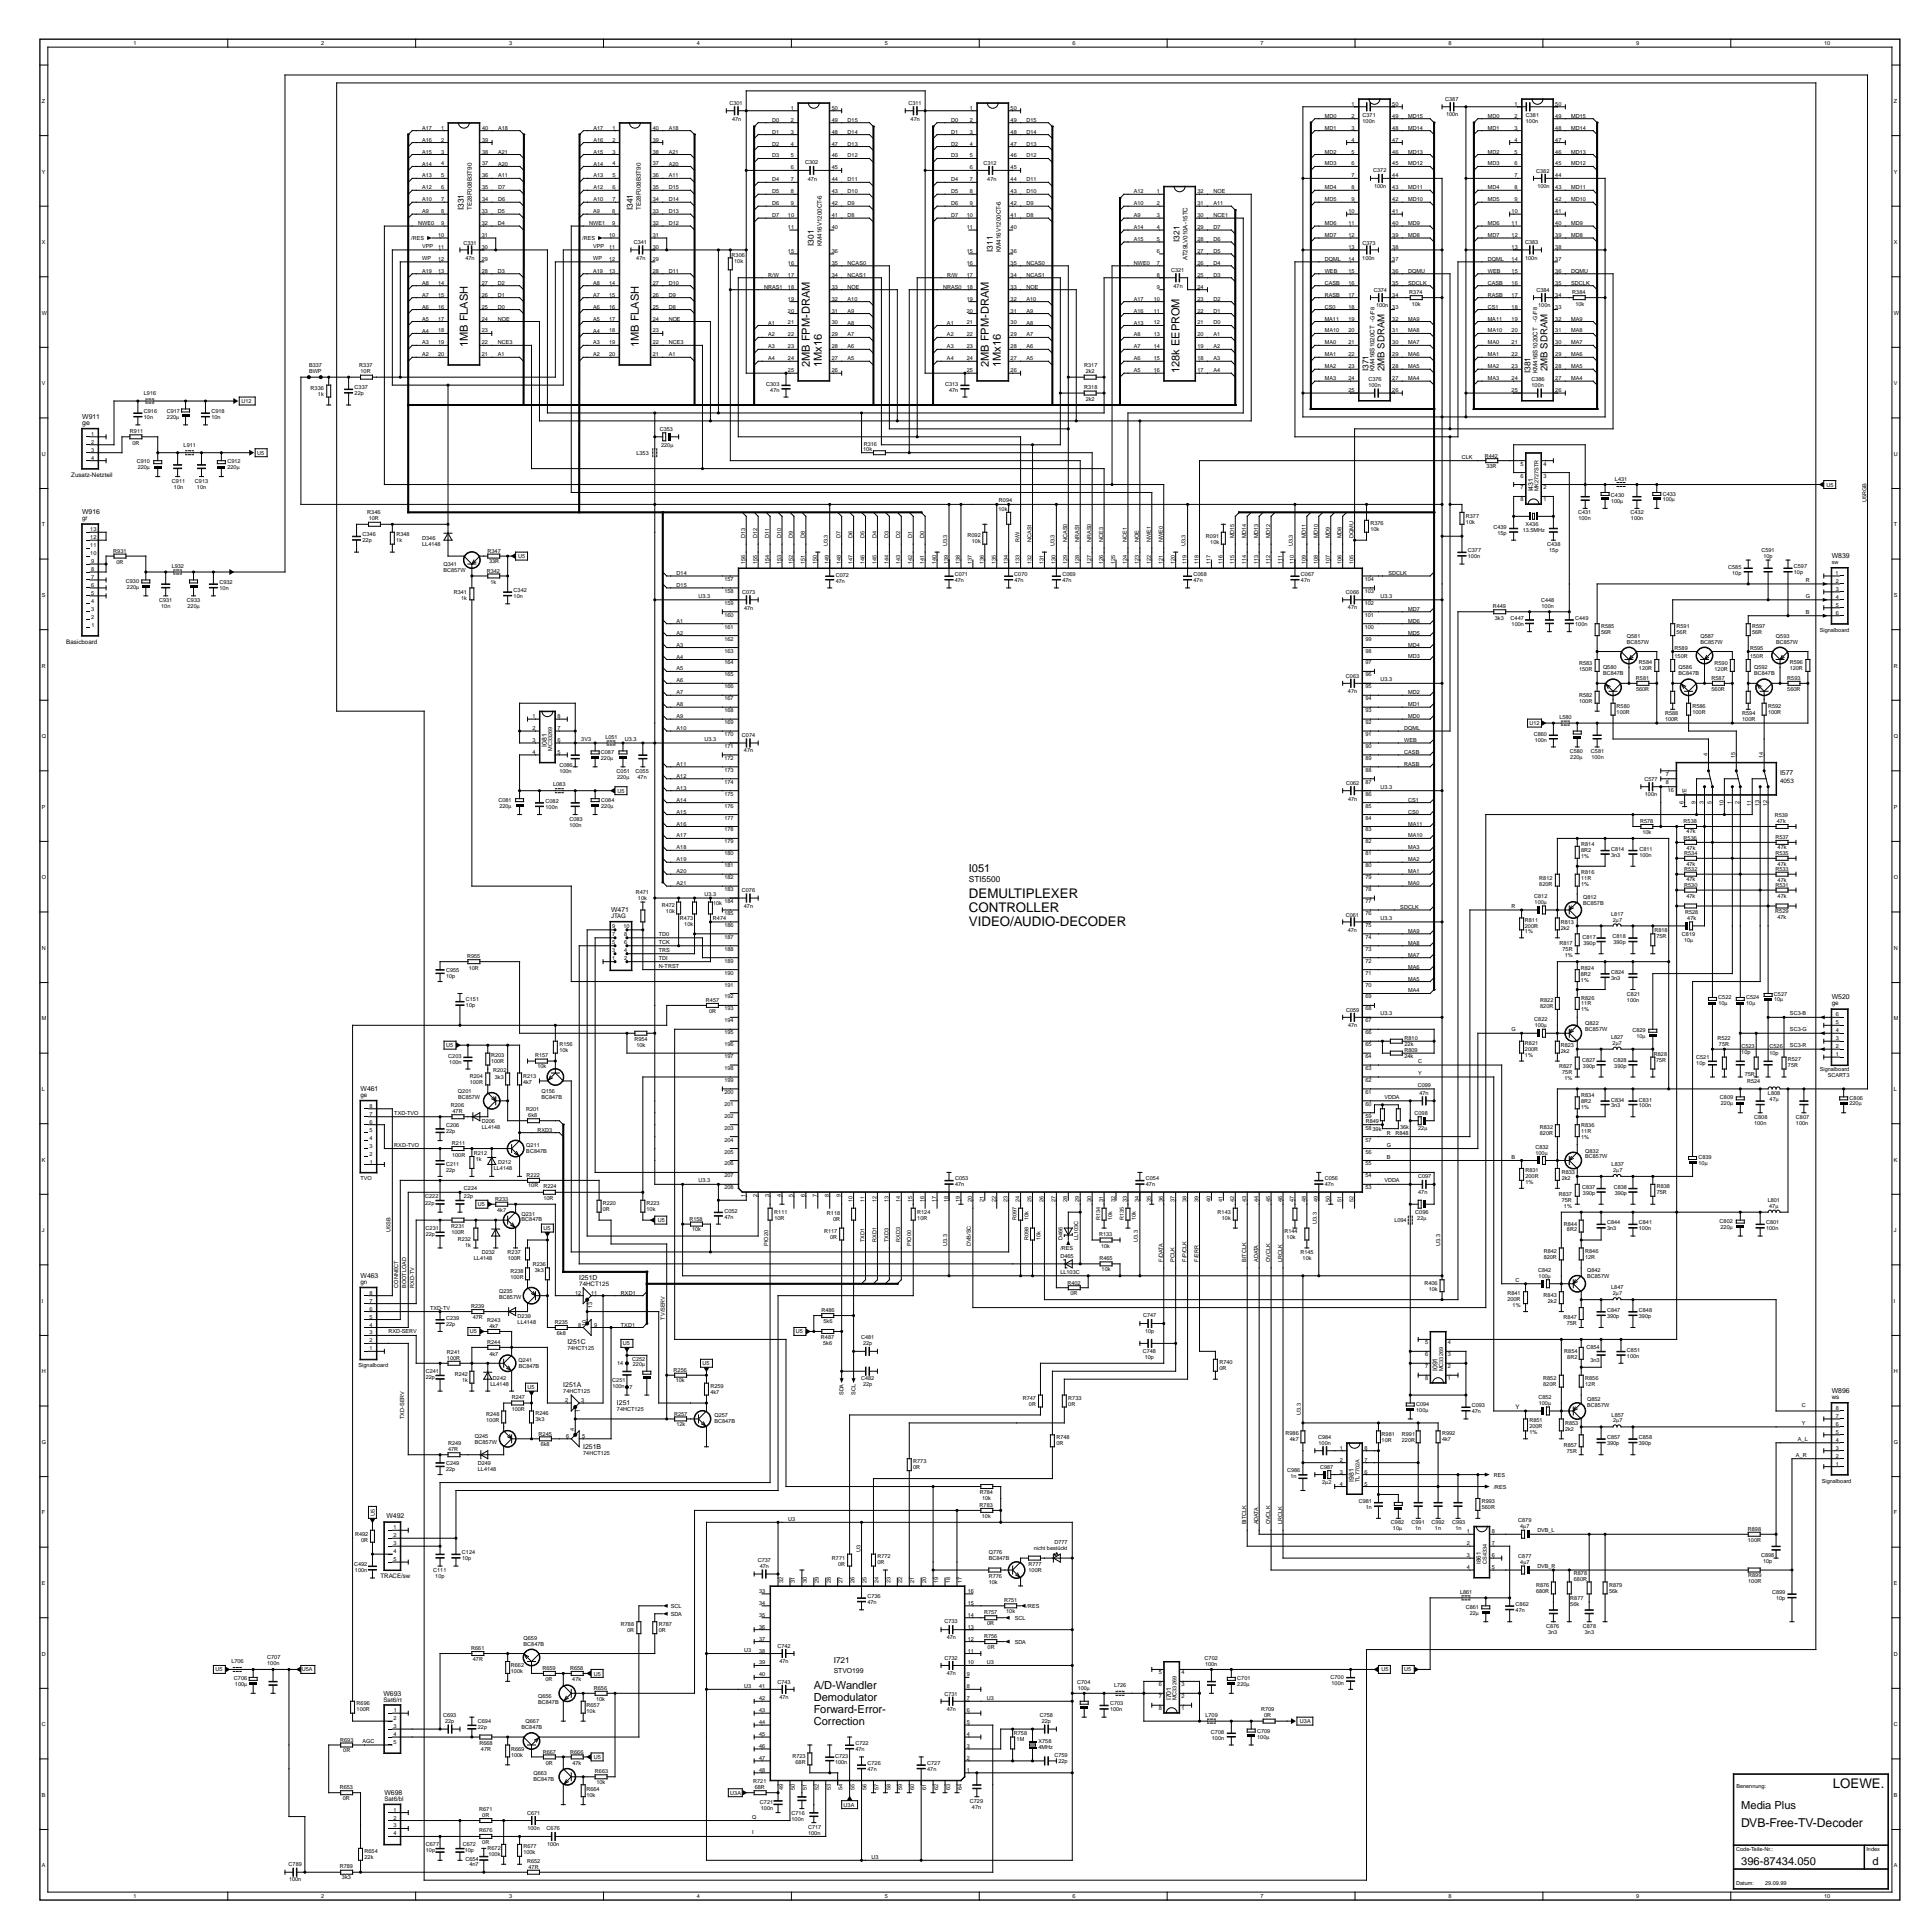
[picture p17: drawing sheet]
<svg xmlns="http://www.w3.org/2000/svg" width="615mm" height="615mm" viewBox="0 0 615 615" stroke-linecap="round" stroke-linejoin="round" font-family="sans-serif">
<defs><g id="words">
<g font-size="4.2">
<text x="308.5" y="286">DEMULTIPLEXER</text>
<text x="308.5" y="290.4">CONTROLLER</text>
<text x="308.5" y="294.8">VIDEO/AUDIO-DECODER</text>
<text x="583.6" y="569.3">LOEWE.</text>
</g>
<text font-size="3.9" x="554.5" y="581.7">DVB-Free-TV-Decoder</text>
<g font-size="3.5">
<text x="149" y="110.6" transform="rotate(-90 149 110.6)">1MB FLASH</text>
<text x="203.4" y="110.6" transform="rotate(-90 203.4 110.6)">1MB FLASH</text>
<text x="257.9" y="116.9" transform="rotate(-90 257.9 116.9)">2MB FPM-DRAM</text>
<text x="261.7" y="116.9" transform="rotate(-90 261.7 116.9)">1Mx16</text>
<text x="314.9" y="116.9" transform="rotate(-90 314.9 116.9)">2MB FPM-DRAM</text>
<text x="318.7" y="116.9" transform="rotate(-90 318.7 116.9)">1Mx16</text>
<text x="375.6" y="118.8" transform="rotate(-90 375.6 118.8)">128k EEPROM</text>
<text x="308.5" y="277.7">I051</text>
<text x="259.1" y="537.9">A/D-Wandler</text>
<text x="259.1" y="541.7">Demodulator</text>
<text x="259.1" y="545.5">Forward-Error-</text>
<text x="259.1" y="549.3">Correction</text>
<text x="554.5" y="576.2">Media Plus</text>
<text x="554.5" y="594">396-87434.050</text>
<text x="596.3" y="594">d</text>
</g>
<g font-size="3.1">
<text x="440.8" y="118.2" transform="rotate(-90 440.8 118.2)">2MB SDRAM</text>
<text x="492.8" y="118.2" transform="rotate(-90 492.8 118.2)">2MB SDRAM</text>
</g>
<text font-size="2.7" x="487.4" y="118.8" transform="rotate(-90 487.4 118.8)">I381</text>
<g font-size="2.6">
<text x="147.7" y="66.9" transform="rotate(-90 147.7 66.9)">I331</text>
<text x="201.5" y="66.9" transform="rotate(-90 201.5 66.9)">I341</text>
<text x="375.6" y="77.1" transform="rotate(-90 375.6 77.1)">I321</text>
<text x="259.1" y="78.3" transform="rotate(-90 259.1 78.3)">I301</text>
<text x="316.1" y="80.2" transform="rotate(-90 316.1 80.2)">I311</text>
<text x="435.8" y="118.2" transform="rotate(-90 435.8 118.2)">I371</text>
<text x="308.5" y="280.9">STI5500</text>
<text x="265.5" y="529.7">I721</text>
</g>
<g font-size="2.2">
<text x="26.2" y="133.4">W911</text>
<text x="26.2" y="135.3">ge</text>
<text x="488.2" y="156.5" transform="rotate(-90 488.2 156.5)">I431</text>
<text x="26.2" y="163.8">W916</text>
<text x="583.3" y="177.7">W839</text>
<text x="174.1" y="237.9" transform="rotate(-90 174.1 237.9)">I081</text>
<text x="566.8" y="246.7">I577</text>
<text x="194.6" y="290.4">W471</text>
<text x="583.3" y="318.3">W520</text>
<text x="114.8" y="347.4">W461</text>
<text x="114.8" y="406.9">W463</text>
<text x="184.4" y="407.7">I251D</text>
<text x="180.7" y="427.9">I251C</text>
<text x="457.8" y="436.6" transform="rotate(-90 457.8 436.6)">I091</text>
<text x="179.4" y="441.7">I251A</text>
<text x="583.3" y="443.6">W896</text>
<text x="196.5" y="447.4">I251</text>
<text x="185.7" y="461.3">I251B</text>
<text x="431.1" y="471.9" transform="rotate(-90 431.1 471.9)">I981</text>
<text x="123" y="483.5">W492</text>
<text x="265.5" y="532.7">STVO199</text>
<text x="122.1" y="539.9">W693</text>
<text x="372.9" y="541.4" transform="rotate(-90 372.9 541.4)">I701</text>
<text x="122.4" y="571.5">W698</text>
</g>
<g font-size="2">
<text x="150.3" y="66.9" transform="rotate(-90 150.3 66.9)">TE28F008B3T90</text>
<text x="204.1" y="66.9" transform="rotate(-90 204.1 66.9)">TE28F008B3T90</text>
<text x="261.7" y="78.3" transform="rotate(-90 261.7 78.3)">KM416V1200CT-6</text>
<text x="318.7" y="80.2" transform="rotate(-90 318.7 80.2)">KM416V1200CT-6</text>
<text x="378.2" y="82.8" transform="rotate(-90 378.2 82.8)">AT29LV010A-15TC</text>
<text x="437.7" y="118.2" transform="rotate(-90 437.7 118.2)">KM416S1020CT</text>
<text x="489.6" y="118.8" transform="rotate(-90 489.6 118.8)">KM416S1020CT</text>
<text x="22.7" y="151.9">Zusatz-Netzteil</text>
<text x="26.2" y="165.7">gr</text>
<text x="21.1" y="204.9">Basicboard</text>
<text x="566.8" y="249.3">4053</text>
<text x="194.6" y="292.3">JTAG</text>
<text x="583.3" y="320.2">ge</text>
<text x="114.8" y="349.3">ge</text>
<text x="114.8" y="408.8">gn</text>
<text x="184.4" y="409.4">74HCT125</text>
<text x="482.6" y="448.7">Y</text>
<text x="583.3" y="445.5">ws</text>
<text x="121.1" y="502.5">TRACE/sw</text>
<text x="471.5" y="498.1" transform="rotate(-90 471.5 498.1)">I861</text>
<text x="122.1" y="541.8">Sat6/rt</text>
<text x="122.4" y="573.4">Sat6/bl</text>
</g>
<g font-size="1.8">
<text x="42.5" y="14.4">1</text>
<text x="102.3" y="14.4">2</text>
<text x="162.1" y="14.4">3</text>
<text x="221.9" y="14.4">4</text>
<text x="281.7" y="14.4">5</text>
<text x="341.6" y="14.4">6</text>
<text x="401.4" y="14.4">7</text>
<text x="461.2" y="14.4">8</text>
<text x="521" y="14.4">9</text>
<text x="580.8" y="14.4">10</text>
<text x="13.3" y="32.8">Z</text>
<text x="232.3" y="33.5">C301</text>
<text x="251.9" y="35">1</text>
<text x="264.8" y="35">50</text>
<text x="289.3" y="33.5">C311</text>
<text x="308.8" y="35">1</text>
<text x="321.8" y="35">50</text>
<text x="430.4" y="33.7">1</text>
<text x="443.4" y="33.7">50</text>
<text x="460.2" y="32.2">C387</text>
<text x="482.3" y="33.7">1</text>
<text x="495.3" y="33.7">50</text>
<text x="603" y="32.8">Z</text>
<text x="134.4" y="41.3">A17</text>
<text x="140.5" y="41.3">1</text>
<text x="153.5" y="41.3">40</text>
<text x="158.6" y="41.3">A18</text>
<text x="189" y="41.3">A17</text>
<text x="195" y="41.3">1</text>
<text x="207.9" y="41.3">40</text>
<text x="212.9" y="41.3">A18</text>
<text x="233.1" y="38.4">47n</text>
<text x="245.8" y="38.8">D0</text>
<text x="251.9" y="38.8">2</text>
<text x="264.8" y="38.8">49</text>
<text x="269.9" y="38.8">D15</text>
<text x="290" y="38.4">47n</text>
<text x="302.8" y="38.8">D0</text>
<text x="308.8" y="38.8">2</text>
<text x="321.8" y="38.8">49</text>
<text x="326.9" y="38.8">D15</text>
<text x="421.8" y="37.5">MD0</text>
<text x="421.8" y="41.3">MD1</text>
<text x="430.4" y="37.5">2</text>
<text x="430.4" y="41.3">3</text>
<text x="433.9" y="39.2">100n</text>
<text x="433.9" y="37.3">C371</text>
<text x="443.4" y="41.3">48</text>
<text x="443.4" y="37.5">49</text>
<text x="448.4" y="41.3">MD14</text>
<text x="448.4" y="37.5">MD15</text>
<text x="460.5" y="37.1">100n</text>
<text x="473.8" y="37.5">MD0</text>
<text x="473.8" y="41.3">MD1</text>
<text x="482.3" y="37.5">2</text>
<text x="482.3" y="41.3">3</text>
<text x="485.9" y="37.3">C381</text>
<text x="485.9" y="39.2">100n</text>
<text x="495.3" y="41.3">48</text>
<text x="495.3" y="37.5">49</text>
<text x="500.3" y="41.3">MD14</text>
<text x="500.3" y="37.5">MD15</text>
<text x="134.4" y="45.1">A16</text>
<text x="140.5" y="45.1">2</text>
<text x="153.5" y="45.1">39</text>
<text x="189" y="45.1">A16</text>
<text x="195" y="45.1">2</text>
<text x="207.9" y="45.1">39</text>
<text x="245.9" y="42.6">D1</text>
<text x="245.9" y="46.3">D2</text>
<text x="251.9" y="42.6">3</text>
<text x="251.9" y="46.3">4</text>
<text x="264.8" y="46.3">47</text>
<text x="264.8" y="42.6">48</text>
<text x="269.9" y="46.3">D13</text>
<text x="269.9" y="42.6">D14</text>
<text x="302.8" y="42.6">D1</text>
<text x="302.8" y="46.3">D2</text>
<text x="308.8" y="42.6">3</text>
<text x="308.8" y="46.3">4</text>
<text x="321.8" y="46.3">47</text>
<text x="321.8" y="42.6">48</text>
<text x="326.9" y="46.3">D13</text>
<text x="326.9" y="42.6">D14</text>
<text x="430.4" y="45.1">4</text>
<text x="443.4" y="45.1">47</text>
<text x="482.3" y="45.1">4</text>
<text x="495.3" y="45.1">47</text>
<text x="134.4" y="48.9">A15</text>
<text x="134.4" y="52.7">A14</text>
<text x="140.5" y="48.9">3</text>
<text x="140.5" y="52.7">4</text>
<text x="153.5" y="52.7">37</text>
<text x="153.5" y="48.9">38</text>
<text x="158.6" y="48.9">A21</text>
<text x="158.6" y="52.7">A20</text>
<text x="189" y="48.9">A15</text>
<text x="189" y="52.7">A14</text>
<text x="195" y="48.9">3</text>
<text x="195" y="52.7">4</text>
<text x="207.9" y="52.7">37</text>
<text x="207.9" y="48.9">38</text>
<text x="212.9" y="48.9">A21</text>
<text x="212.9" y="52.7">A20</text>
<text x="245.9" y="50.1">D3</text>
<text x="251.9" y="50.1">5</text>
<text x="251.9" y="53.9">6</text>
<text x="256.4" y="52.4">C302</text>
<text x="264.8" y="53.9">45</text>
<text x="264.8" y="50.1">46</text>
<text x="269.9" y="50.1">D12</text>
<text x="302.8" y="50.1">D3</text>
<text x="308.8" y="50.1">5</text>
<text x="308.8" y="53.9">6</text>
<text x="313.2" y="52.5">C312</text>
<text x="321.8" y="53.9">45</text>
<text x="321.8" y="50.1">46</text>
<text x="326.9" y="50.1">D12</text>
<text x="421.8" y="48.9">MD2</text>
<text x="421.8" y="52.7">MD3</text>
<text x="430.4" y="48.9">5</text>
<text x="430.4" y="52.7">6</text>
<text x="443.4" y="52.7">45</text>
<text x="443.4" y="48.9">46</text>
<text x="448.4" y="52.7">MD12</text>
<text x="448.4" y="48.9">MD13</text>
<text x="473.8" y="48.9">MD2</text>
<text x="473.8" y="52.7">MD3</text>
<text x="482.3" y="48.9">5</text>
<text x="482.3" y="52.7">6</text>
<text x="495.3" y="52.7">45</text>
<text x="495.3" y="48.9">46</text>
<text x="500.3" y="52.7">MD12</text>
<text x="500.3" y="48.9">MD13</text>
<text x="13.3" y="55.3">Y</text>
<text x="134.4" y="56.5">A13</text>
<text x="140.5" y="56.5">5</text>
<text x="153.5" y="56.5">36</text>
<text x="158.6" y="56.5">A11</text>
<text x="189" y="56.5">A13</text>
<text x="195" y="56.5">5</text>
<text x="207.9" y="56.5">36</text>
<text x="212.9" y="56.5">A11</text>
<text x="245.9" y="57.7">D4</text>
<text x="251.9" y="57.7">7</text>
<text x="257.3" y="57.5">47n</text>
<text x="264.8" y="57.7">44</text>
<text x="269.9" y="57.7">D11</text>
<text x="302.8" y="57.7">D4</text>
<text x="308.8" y="57.7">7</text>
<text x="314.4" y="57.5">47n</text>
<text x="321.8" y="57.7">44</text>
<text x="326.9" y="57.7">D11</text>
<text x="430.4" y="56.5">7</text>
<text x="437.3" y="54.8">C372</text>
<text x="437.5" y="60">100n</text>
<text x="443.4" y="56.5">44</text>
<text x="482.3" y="56.5">7</text>
<text x="489.2" y="55">C382</text>
<text x="489.6" y="59.8">100n</text>
<text x="495.3" y="56.5">44</text>
<text x="603" y="55.3">Y</text>
<text x="134.4" y="64.1">A10</text>
<text x="134.4" y="60.3">A12</text>
<text x="140.5" y="60.3">6</text>
<text x="140.5" y="64.1">7</text>
<text x="153.5" y="64.1">34</text>
<text x="153.5" y="60.3">35</text>
<text x="158.6" y="64.1">D6</text>
<text x="158.6" y="60.3">D7</text>
<text x="189" y="64.1">A10</text>
<text x="189" y="60.3">A12</text>
<text x="195" y="60.3">6</text>
<text x="195" y="64.1">7</text>
<text x="207.9" y="64.1">34</text>
<text x="207.9" y="60.3">35</text>
<text x="212.9" y="64.1">D14</text>
<text x="212.9" y="60.3">D15</text>
<text x="245.9" y="65.3">D6</text>
<text x="245.9" y="61.5">D5</text>
<text x="251.9" y="61.5">8</text>
<text x="251.9" y="65.3">9</text>
<text x="264.8" y="65.3">42</text>
<text x="264.8" y="61.5">43</text>
<text x="269.9" y="65.3">D9</text>
<text x="269.9" y="61.5">D10</text>
<text x="302.8" y="61.5">D5</text>
<text x="302.8" y="65.3">D6</text>
<text x="308.8" y="61.5">8</text>
<text x="308.8" y="65.3">9</text>
<text x="321.8" y="65.3">42</text>
<text x="321.8" y="61.5">43</text>
<text x="326.9" y="65.3">D9</text>
<text x="326.9" y="61.5">D10</text>
<text x="361.1" y="65.4">A10</text>
<text x="361.1" y="61.6">A12</text>
<text x="368.3" y="61.5">1</text>
<text x="368.3" y="65.3">2</text>
<text x="381.3" y="65.3">31</text>
<text x="381.3" y="61.5">32</text>
<text x="386.4" y="65.4">A11</text>
<text x="386.4" y="61.5">NOE</text>
<text x="421.8" y="60.3">MD4</text>
<text x="421.8" y="64.1">MD5</text>
<text x="430.4" y="60.3">8</text>
<text x="430.4" y="64.1">9</text>
<text x="443.4" y="64.1">42</text>
<text x="443.4" y="60.3">43</text>
<text x="448.4" y="64.1">MD10</text>
<text x="448.4" y="60.3">MD11</text>
<text x="473.8" y="60.3">MD4</text>
<text x="473.8" y="64.1">MD5</text>
<text x="482.3" y="60.3">8</text>
<text x="482.3" y="64.1">9</text>
<text x="495.3" y="64.1">42</text>
<text x="495.3" y="60.3">43</text>
<text x="500.3" y="64.1">MD10</text>
<text x="500.3" y="60.3">MD11</text>
<text x="133.2" y="71.7">NWE0</text>
<text x="134.4" y="67.9">A9</text>
<text x="140.5" y="67.9">8</text>
<text x="140.5" y="71.7">9</text>
<text x="153.4" y="71.7">32</text>
<text x="153.4" y="67.9">33</text>
<text x="158.5" y="71.7">D4</text>
<text x="158.5" y="67.9">D5</text>
<text x="187.6" y="71.7">NWE1</text>
<text x="188.9" y="67.9">A9</text>
<text x="194.9" y="67.9">8</text>
<text x="194.9" y="71.7">9</text>
<text x="207.9" y="71.7">32</text>
<text x="207.9" y="67.9">33</text>
<text x="212.9" y="71.7">D12</text>
<text x="212.9" y="67.9">D13</text>
<text x="245.9" y="69.1">D7</text>
<text x="250.9" y="69.1">10</text>
<text x="264.8" y="69.1">41</text>
<text x="269.9" y="69.1">D8</text>
<text x="302.8" y="69.1">D7</text>
<text x="307.9" y="69.1">10</text>
<text x="321.8" y="69.1">41</text>
<text x="326.9" y="69.1">D8</text>
<text x="361.1" y="69.2">A9</text>
<text x="368.3" y="69.1">3</text>
<text x="381.3" y="69.1">30</text>
<text x="386.4" y="69.1">NCE1</text>
<text x="421.8" y="71.7">MD6</text>
<text x="429.4" y="67.9">10</text>
<text x="429.4" y="71.7">11</text>
<text x="443.4" y="71.7">40</text>
<text x="443.4" y="67.9">41</text>
<text x="448.4" y="71.7">MD9</text>
<text x="473.8" y="71.7">MD6</text>
<text x="481.3" y="67.9">10</text>
<text x="481.3" y="71.7">11</text>
<text x="495.3" y="71.7">40</text>
<text x="495.3" y="67.9">41</text>
<text x="500.3" y="71.7">MD9</text>
<text x="13.3" y="77.7">X</text>
<text x="131" y="76.4">/RES</text>
<text x="139.5" y="75.5">10</text>
<text x="147.6" y="77.9">C331</text>
<text x="153.4" y="75.5">31</text>
<text x="185.4" y="76.4">/RES</text>
<text x="193.9" y="75.5">10</text>
<text x="201.8" y="77.6">C341</text>
<text x="207.9" y="75.5">31</text>
<text x="250.9" y="72.9">11</text>
<text x="264.8" y="72.9">40</text>
<text x="307.9" y="72.9">11</text>
<text x="321.8" y="72.9">40</text>
<text x="361.1" y="76.8">A15</text>
<text x="361.1" y="73">A14</text>
<text x="368.3" y="72.9">4</text>
<text x="368.3" y="76.7">5</text>
<text x="381.3" y="76.7">28</text>
<text x="381.3" y="72.9">29</text>
<text x="386.4" y="76.7">D6</text>
<text x="386.4" y="72.9">D7</text>
<text x="421.8" y="75.5">MD7</text>
<text x="429.4" y="75.5">12</text>
<text x="433.9" y="77.9">C373</text>
<text x="443.4" y="75.5">39</text>
<text x="448.4" y="75.5">MD8</text>
<text x="473.8" y="75.5">MD7</text>
<text x="481.3" y="75.5">12</text>
<text x="485.6" y="77.8">C383</text>
<text x="495.3" y="75.5">39</text>
<text x="500.3" y="75.5">MD8</text>
<text x="603" y="77.7">X</text>
<text x="134.4" y="79">VPP</text>
<text x="134.4" y="82.8">WP</text>
<text x="139.5" y="79.3">11</text>
<text x="139.5" y="83.1">12</text>
<text x="148.2" y="82.7">47n</text>
<text x="153.4" y="83.1">29</text>
<text x="153.4" y="79.3">30</text>
<text x="188.9" y="79">VPP</text>
<text x="188.9" y="82.8">WP</text>
<text x="193.9" y="79.3">11</text>
<text x="193.9" y="83.1">12</text>
<text x="202.6" y="82.9">47n</text>
<text x="207.9" y="83.1">29</text>
<text x="207.9" y="79.3">30</text>
<text x="233" y="81.7">R306</text>
<text x="233.8" y="83.6">10k</text>
<text x="250.9" y="80.5">15</text>
<text x="264.8" y="80.5">36</text>
<text x="307.9" y="80.5">15</text>
<text x="321.8" y="80.5">36</text>
<text x="368.3" y="80.5">6</text>
<text x="381.3" y="80.5">27</text>
<text x="386.4" y="80.5">D5</text>
<text x="421.8" y="83.1">DQML</text>
<text x="429.4" y="79.3">13</text>
<text x="429.4" y="83.1">14</text>
<text x="433.8" y="82.7">100n</text>
<text x="443.4" y="83.1">37</text>
<text x="443.4" y="79.3">38</text>
<text x="473.8" y="83.1">DQML</text>
<text x="481.3" y="79.3">13</text>
<text x="481.3" y="83.1">14</text>
<text x="485.7" y="82.7">100n</text>
<text x="495.3" y="83.1">37</text>
<text x="495.3" y="79.3">38</text>
<text x="134.4" y="86.9">A19</text>
<text x="139.5" y="86.9">13</text>
<text x="153.4" y="86.9">28</text>
<text x="158.5" y="86.9">D3</text>
<text x="188.9" y="86.9">A19</text>
<text x="193.9" y="86.9">13</text>
<text x="207.9" y="86.9">28</text>
<text x="212.9" y="86.9">D11</text>
<text x="244.6" y="88.2">R/W</text>
<text x="250.9" y="84.3">16</text>
<text x="250.9" y="88.1">17</text>
<text x="264.8" y="88.1">34</text>
<text x="264.8" y="84.3">35</text>
<text x="269.9" y="88.1">NCAS1</text>
<text x="269.9" y="84.3">NCAS0</text>
<text x="301.6" y="88.2">R/W</text>
<text x="307.9" y="84.3">16</text>
<text x="307.9" y="88.1">17</text>
<text x="321.8" y="88.1">34</text>
<text x="321.8" y="84.3">35</text>
<text x="326.9" y="88.1">NCAS1</text>
<text x="326.9" y="84.3">NCAS0</text>
<text x="361.1" y="84.3">NWE0</text>
<text x="368.3" y="84.3">7</text>
<text x="368.3" y="88.1">8</text>
<text x="372.9" y="86.5">C321</text>
<text x="381.3" y="88.1">25</text>
<text x="381.3" y="84.3">26</text>
<text x="386.4" y="88.1">D3</text>
<text x="386.4" y="84.3">D4</text>
<text x="421.8" y="86.9">WEB</text>
<text x="429.4" y="86.9">15</text>
<text x="443.4" y="86.9">36</text>
<text x="448.4" y="86.9">DQMU</text>
<text x="473.8" y="86.9">WEB</text>
<text x="481.3" y="86.9">15</text>
<text x="495.3" y="86.9">36</text>
<text x="500.3" y="86.9">DQMU</text>
<text x="134.4" y="90.7">A8</text>
<text x="134.4" y="94.5">A7</text>
<text x="139.5" y="90.7">14</text>
<text x="139.5" y="94.5">15</text>
<text x="153.4" y="94.5">26</text>
<text x="153.4" y="90.7">27</text>
<text x="158.5" y="94.5">D1</text>
<text x="158.5" y="90.7">D2</text>
<text x="188.9" y="90.7">A8</text>
<text x="188.9" y="94.5">A7</text>
<text x="193.9" y="90.7">14</text>
<text x="193.9" y="94.5">15</text>
<text x="207.9" y="94.5">26</text>
<text x="207.9" y="90.7">27</text>
<text x="212.9" y="94.5">D9</text>
<text x="212.9" y="90.7">D10</text>
<text x="243.3" y="91.9">NRAS1</text>
<text x="250.9" y="91.9">18</text>
<text x="250.9" y="95.7">19</text>
<text x="264.8" y="95.7">32</text>
<text x="264.8" y="91.9">33</text>
<text x="269.9" y="95.8">A10</text>
<text x="269.9" y="91.9">NOE</text>
<text x="300.3" y="91.9">NRAS0</text>
<text x="307.9" y="91.9">18</text>
<text x="307.9" y="95.7">19</text>
<text x="321.8" y="95.7">32</text>
<text x="321.8" y="91.9">33</text>
<text x="326.9" y="95.8">A10</text>
<text x="326.9" y="91.9">NOE</text>
<text x="361.1" y="95.8">A17</text>
<text x="367.4" y="95.7">10</text>
<text x="368.3" y="91.9">9</text>
<text x="373.7" y="91.6">47n</text>
<text x="381.3" y="95.7">23</text>
<text x="381.3" y="91.9">24</text>
<text x="386.4" y="95.7">D2</text>
<text x="421.8" y="90.7">CASB</text>
<text x="421.8" y="94.5">RASB</text>
<text x="429.4" y="90.7">16</text>
<text x="429.4" y="94.5">17</text>
<text x="437.5" y="93.1">C374</text>
<text x="443.4" y="94.5">34</text>
<text x="443.4" y="90.7">35</text>
<text x="448.4" y="90.7">SDCLK</text>
<text x="448.8" y="93.6">R374</text>
<text x="473.8" y="90.7">CASB</text>
<text x="473.8" y="94.5">RASB</text>
<text x="481.3" y="90.7">16</text>
<text x="481.3" y="94.5">17</text>
<text x="489.3" y="92.8">C384</text>
<text x="495.3" y="94.5">34</text>
<text x="495.3" y="90.7">35</text>
<text x="500.3" y="90.7">SDCLK</text>
<text x="500.7" y="93.8">R384</text>
<text x="13.3" y="100.2">W</text>
<text x="134.4" y="98.3">A6</text>
<text x="139.5" y="98.3">16</text>
<text x="153.4" y="98.3">25</text>
<text x="158.5" y="98.3">D0</text>
<text x="188.9" y="98.3">A6</text>
<text x="193.9" y="98.3">16</text>
<text x="207.9" y="98.3">25</text>
<text x="212.9" y="98.3">D8</text>
<text x="250.9" y="99.5">20</text>
<text x="264.8" y="99.5">31</text>
<text x="269.9" y="99.6">A9</text>
<text x="307.9" y="99.5">20</text>
<text x="321.8" y="99.5">31</text>
<text x="326.9" y="99.6">A9</text>
<text x="361.1" y="99.6">A16</text>
<text x="367.4" y="99.5">11</text>
<text x="381.3" y="99.5">22</text>
<text x="386.4" y="99.5">D1</text>
<text x="421.8" y="98.3">CS0</text>
<text x="429.4" y="98.3">18</text>
<text x="438.2" y="97.9">100n</text>
<text x="443.4" y="98.3">33</text>
<text x="449.5" y="97.4">10k</text>
<text x="473.8" y="98.3">CS1</text>
<text x="481.3" y="98.3">18</text>
<text x="489.8" y="97.8">100n</text>
<text x="495.3" y="98.3">33</text>
<text x="501.6" y="97.3">10k</text>
<text x="603" y="100.2">W</text>
<text x="134.4" y="102.1">A5</text>
<text x="134.4" y="105.9">A4</text>
<text x="139.5" y="102.1">17</text>
<text x="139.5" y="105.9">18</text>
<text x="153.4" y="105.9">23</text>
<text x="153.4" y="102.1">24</text>
<text x="158.5" y="102.1">NOE</text>
<text x="188.9" y="102.1">A5</text>
<text x="188.9" y="105.9">A4</text>
<text x="193.9" y="102.1">17</text>
<text x="193.9" y="105.9">18</text>
<text x="207.9" y="105.9">23</text>
<text x="207.9" y="102.1">24</text>
<text x="212.9" y="102.1">NOE</text>
<text x="244.6" y="107.1">A2</text>
<text x="244.6" y="103.3">A1</text>
<text x="250.9" y="103.3">21</text>
<text x="250.9" y="107.1">22</text>
<text x="264.8" y="107.1">29</text>
<text x="264.8" y="103.3">30</text>
<text x="269.9" y="103.4">A8</text>
<text x="269.9" y="107.1">A7</text>
<text x="301.5" y="107.1">A2</text>
<text x="301.5" y="103.3">A1</text>
<text x="307.9" y="103.3">21</text>
<text x="307.9" y="107.1">22</text>
<text x="321.8" y="107.1">29</text>
<text x="321.8" y="103.3">30</text>
<text x="326.9" y="103.4">A8</text>
<text x="326.9" y="107.1">A7</text>
<text x="361.1" y="103.4">A13</text>
<text x="361.1" y="107.2">A8</text>
<text x="367.4" y="103.3">12</text>
<text x="367.4" y="107.1">13</text>
<text x="381.3" y="107.1">20</text>
<text x="381.3" y="103.3">21</text>
<text x="386.4" y="107.1">A1</text>
<text x="386.4" y="103.3">D0</text>
<text x="421.8" y="102.1">MA11</text>
<text x="421.8" y="105.9">MA10</text>
<text x="429.4" y="102.1">19</text>
<text x="429.4" y="105.9">20</text>
<text x="437.7" y="102.4" transform="rotate(-90 437.7 102.4)">-G/F8</text>
<text x="443.4" y="105.9">31</text>
<text x="443.4" y="102.1">32</text>
<text x="448.4" y="105.9">MA8</text>
<text x="448.4" y="102.1">MA9</text>
<text x="473.7" y="102.1">MA11</text>
<text x="473.8" y="105.9">MA10</text>
<text x="481.3" y="102.1">19</text>
<text x="481.3" y="105.9">20</text>
<text x="489.4" y="102.4" transform="rotate(-90 489.4 102.4)">-G/F8</text>
<text x="495.3" y="105.9">31</text>
<text x="495.3" y="102.1">32</text>
<text x="500.3" y="105.9">MA8</text>
<text x="500.3" y="102.1">MA9</text>
<text x="134.4" y="113.5">A2</text>
<text x="134.4" y="109.7">A3</text>
<text x="139.5" y="109.7">19</text>
<text x="139.5" y="113.4">20</text>
<text x="153.4" y="113.5">21</text>
<text x="153.4" y="109.7">22</text>
<text x="158.5" y="113.5">A1</text>
<text x="158.5" y="109.7">NCE3</text>
<text x="188.9" y="113.5">A2</text>
<text x="188.9" y="109.7">A3</text>
<text x="193.9" y="109.7">19</text>
<text x="193.9" y="113.4">20</text>
<text x="207.9" y="113.5">21</text>
<text x="207.9" y="109.7">22</text>
<text x="212.9" y="113.5">A1</text>
<text x="212.9" y="109.7">NCE3</text>
<text x="244.6" y="110.9">A3</text>
<text x="250.9" y="110.9">23</text>
<text x="264.8" y="110.9">28</text>
<text x="269.9" y="110.9">A6</text>
<text x="301.5" y="110.9">A3</text>
<text x="307.9" y="110.9">23</text>
<text x="321.8" y="110.9">28</text>
<text x="326.9" y="110.9">A6</text>
<text x="361.1" y="110.9">A7</text>
<text x="367.4" y="110.9">14</text>
<text x="381.3" y="110.9">19</text>
<text x="386.4" y="110.9">A2</text>
<text x="421.8" y="109.7">MA0</text>
<text x="421.8" y="113.5">MA1</text>
<text x="429.4" y="109.7">21</text>
<text x="429.4" y="113.5">22</text>
<text x="443.4" y="113.5">29</text>
<text x="443.4" y="109.7">30</text>
<text x="448.4" y="113.5">MA6</text>
<text x="448.4" y="109.7">MA7</text>
<text x="473.8" y="109.7">MA0</text>
<text x="473.8" y="113.5">MA1</text>
<text x="481.3" y="109.7">21</text>
<text x="481.3" y="113.5">22</text>
<text x="495.3" y="113.5">29</text>
<text x="495.3" y="109.7">30</text>
<text x="500.3" y="113.5">MA6</text>
<text x="500.3" y="109.7">MA7</text>
<text x="98.4" y="118.9">BWP</text>
<text x="98.4" y="117">B337</text>
<text x="114.4" y="117">R337</text>
<text x="114.8" y="118.9">10R</text>
<text x="244.6" y="114.7">A4</text>
<text x="250.9" y="114.7">24</text>
<text x="250.9" y="118.5">25</text>
<text x="264.8" y="118.5">26</text>
<text x="264.8" y="114.7">27</text>
<text x="269.9" y="114.7">A5</text>
<text x="301.5" y="114.7">A4</text>
<text x="307.9" y="114.7">24</text>
<text x="307.9" y="118.5">25</text>
<text x="321.8" y="114.7">27</text>
<text x="321.8" y="118.5">26</text>
<text x="326.9" y="114.7">A5</text>
<text x="345.2" y="117">R317</text>
<text x="345.7" y="118.9">2k2</text>
<text x="361.1" y="114.7">A6</text>
<text x="361.1" y="118.5">A5</text>
<text x="367.4" y="114.7">15</text>
<text x="367.4" y="118.5">16</text>
<text x="381.3" y="118.5">17</text>
<text x="381.3" y="114.7">18</text>
<text x="386.4" y="114.7">A3</text>
<text x="386.4" y="118.5">A4</text>
<text x="421.8" y="117.3">MA2</text>
<text x="429.4" y="117.3">23</text>
<text x="443.4" y="117.3">28</text>
<text x="448.4" y="117.3">MA5</text>
<text x="473.8" y="117.3">MA2</text>
<text x="481.3" y="117.3">23</text>
<text x="495.3" y="117.3">28</text>
<text x="500.3" y="117.3">MA5</text>
<text x="13.3" y="122.7">V</text>
<text x="45.8" y="125.8">L916</text>
<text x="98.9" y="124.3">R336</text>
<text x="112.9" y="125.8">22p</text>
<text x="112.9" y="123.9">C337</text>
<text x="244" y="122.8">C303</text>
<text x="245.3" y="124.7">47n</text>
<text x="300.9" y="122.8">C313</text>
<text x="302.2" y="124.7">47n</text>
<text x="345.2" y="123.9">R318</text>
<text x="421.8" y="121.1">MA3</text>
<text x="429.4" y="121.1">24</text>
<text x="429.4" y="124.9">25</text>
<text x="435.8" y="123.3">100n</text>
<text x="435.8" y="121.4">C376</text>
<text x="443.4" y="121.1">27</text>
<text x="443.4" y="124.9">26</text>
<text x="448.4" y="121.1">MA4</text>
<text x="473.8" y="121.1">MA3</text>
<text x="481.3" y="121.1">24</text>
<text x="481.3" y="124.9">25</text>
<text x="487.7" y="121.4">C386</text>
<text x="487.7" y="123.3">100n</text>
<text x="495.3" y="124.9">26</text>
<text x="495.3" y="121.1">27</text>
<text x="500.3" y="121.1">MA4</text>
<text x="603" y="122.7">V</text>
<text x="45.8" y="131.5">C916</text>
<text x="53.1" y="131.6">C917</text>
<text x="67.3" y="131.5">C918</text>
<text x="76.9" y="128.4">U12</text>
<text x="101.2" y="126.1">1k</text>
<text x="345.7" y="127.7">2k2</text>
<text x="41.4" y="137.9">R911</text>
<text x="45.8" y="133.4">10n</text>
<text x="53.2" y="133.5">220µ</text>
<text x="67.3" y="133.4">10n</text>
<text x="210.1" y="137.3">C353</text>
<text x="29.1" y="138.8">1</text>
<text x="29.1" y="141.3">2</text>
<text x="29.1" y="143.9">3</text>
<text x="42.2" y="141.8">0R</text>
<text x="58.5" y="142.3">L911</text>
<text x="210.5" y="142.3">220µ</text>
<text x="274.9" y="143.7">10k</text>
<text x="275" y="142">R316</text>
<text x="13.3" y="145.1">U</text>
<text x="29.1" y="146.4">4</text>
<text x="43.6" y="147.5">C910</text>
<text x="43.8" y="149.4">220µ</text>
<text x="72.4" y="147.6">C912</text>
<text x="72.4" y="149.5">220µ</text>
<text x="81.9" y="144.8">U5</text>
<text x="202.7" y="144.8">L353</text>
<text x="465.5" y="146.1">CLK</text>
<text x="472.8" y="145.7">R442</text>
<text x="473.3" y="149">33R</text>
<text x="484.2" y="148.3">5</text>
<text x="491.5" y="148.3">4</text>
<text x="603" y="145.1">U</text>
<text x="54.8" y="153.7">C911</text>
<text x="55.4" y="155.6">10n</text>
<text x="62.1" y="153.7">C913</text>
<text x="62.7" y="155.6">10n</text>
<text x="484.2" y="152.1">6</text>
<text x="484.2" y="155.9">7</text>
<text x="491.5" y="155.9">2</text>
<text x="491.5" y="152.1">3</text>
<text x="514.2" y="153">L431</text>
<text x="581.7" y="154.9">U5</text>
<text x="318.1" y="159.8">R094</text>
<text x="484.2" y="159.7">8</text>
<text x="489.9" y="156.5" transform="rotate(-90 489.9 156.5)">MK2727STR</text>
<text x="491.5" y="159.7">1</text>
<text x="513" y="158.1">C430</text>
<text x="513" y="160">100µ</text>
<text x="529.5" y="157.8">C433</text>
<text x="529.5" y="159.7">100µ</text>
<text x="594.4" y="160" transform="rotate(-90 594.4 160)">U5RGB</text>
<text x="13.3" y="167.6">T</text>
<text x="116.9" y="163.8">R346</text>
<text x="117.4" y="165.7">10R</text>
<text x="318" y="162.8">10k</text>
<text x="436.4" y="167.3">R376</text>
<text x="466.8" y="164.8">R377</text>
<text x="466.8" y="166.7">10k</text>
<text x="485.8" y="167.6">X436</text>
<text x="502.5" y="163.8">C431</text>
<text x="502.6" y="165.7">100n</text>
<text x="519.2" y="163.8">C432</text>
<text x="519.4" y="165.7">100n</text>
<text x="603" y="167.6">T</text>
<text x="28.8" y="171.7">12</text>
<text x="28.8" y="169.2">13</text>
<text x="115.4" y="170.8">C346</text>
<text x="115.4" y="172.7">22p</text>
<text x="126.2" y="172.7">1k</text>
<text x="126.2" y="170.8">R348</text>
<text x="134.4" y="173.9">LL4148</text>
<text x="134.4" y="172">D346</text>
<text x="237.3" y="171.4" transform="rotate(-90 237.3 171.4)">D13</text>
<text x="241.1" y="171.4" transform="rotate(-90 241.1 171.4)">D12</text>
<text x="244.9" y="171.4" transform="rotate(-90 244.9 171.4)">D11</text>
<text x="248.7" y="171.4" transform="rotate(-90 248.7 171.4)">D10</text>
<text x="252.5" y="171.4" transform="rotate(-90 252.5 171.4)">D9</text>
<text x="256.3" y="171.4" transform="rotate(-90 256.3 171.4)">D8</text>
<text x="263.6" y="173.9" transform="rotate(-90 263.6 173.9)">U3.3</text>
<text x="267.7" y="171.4" transform="rotate(-90 267.7 171.4)">D7</text>
<text x="271.5" y="171.4" transform="rotate(-90 271.5 171.4)">D6</text>
<text x="275.3" y="171.4" transform="rotate(-90 275.3 171.4)">D5</text>
<text x="279.1" y="171.4" transform="rotate(-90 279.1 171.4)">D4</text>
<text x="282.9" y="171.4" transform="rotate(-90 282.9 171.4)">D3</text>
<text x="286.7" y="171.4" transform="rotate(-90 286.7 171.4)">D2</text>
<text x="290.5" y="171.4" transform="rotate(-90 290.5 171.4)">D1</text>
<text x="294.3" y="171.4" transform="rotate(-90 294.3 171.4)">D0</text>
<text x="301.6" y="173.9" transform="rotate(-90 301.6 173.9)">U3.3</text>
<text x="308.1" y="171.1">R092</text>
<text x="309.5" y="173">10k</text>
<text x="324.7" y="172.6" transform="rotate(-90 324.7 172.6)">R/W</text>
<text x="328.5" y="172.6" transform="rotate(-90 328.5 172.6)">NCAS1</text>
<text x="335.8" y="173.9" transform="rotate(-90 335.8 173.9)">U3.3</text>
<text x="339.9" y="172.6" transform="rotate(-90 339.9 172.6)">NCAS0</text>
<text x="343.7" y="172.6" transform="rotate(-90 343.7 172.6)">NRAS1</text>
<text x="347.5" y="172.6" transform="rotate(-90 347.5 172.6)">NRAS0</text>
<text x="351.3" y="172.6" transform="rotate(-90 351.3 172.6)">NCE3</text>
<text x="358.9" y="172.6" transform="rotate(-90 358.9 172.6)">NCE1</text>
<text x="362.7" y="172.6" transform="rotate(-90 362.7 172.6)">NOE</text>
<text x="366.5" y="172.6" transform="rotate(-90 366.5 172.6)">NWE1</text>
<text x="370.3" y="172.6" transform="rotate(-90 370.3 172.6)">NWE0</text>
<text x="377.5" y="173.9" transform="rotate(-90 377.5 173.9)">U3.3</text>
<text x="384" y="171.2">R091</text>
<text x="385.4" y="173.1">10k</text>
<text x="393" y="171.4" transform="rotate(-90 393 171.4)">MD15</text>
<text x="396.8" y="171.4" transform="rotate(-90 396.8 171.4)">MD14</text>
<text x="400.6" y="171.4" transform="rotate(-90 400.6 171.4)">MD13</text>
<text x="404.4" y="171.4" transform="rotate(-90 404.4 171.4)">MD12</text>
<text x="411.7" y="173.9" transform="rotate(-90 411.7 173.9)">U3.3</text>
<text x="415.8" y="171.4" transform="rotate(-90 415.8 171.4)">MD11</text>
<text x="419.6" y="171.4" transform="rotate(-90 419.6 171.4)">MD10</text>
<text x="423.4" y="171.4" transform="rotate(-90 423.4 171.4)">MD9</text>
<text x="427.2" y="171.4" transform="rotate(-90 427.2 171.4)">MD8</text>
<text x="431" y="171.4" transform="rotate(-90 431 171.4)">DQMU</text>
<text x="436.4" y="169.1">10k</text>
<text x="475.6" y="168.5">C439</text>
<text x="476.9" y="170.4">15p</text>
<text x="484.9" y="169.5">13.5MHz</text>
<text x="492.7" y="173.9">C438</text>
<text x="28.8" y="176.8">10</text>
<text x="28.8" y="174.3">11</text>
<text x="29.1" y="179.3">9</text>
<text x="36.1" y="176.1">R931</text>
<text x="37.1" y="179.5">0R</text>
<text x="155.2" y="176">R347</text>
<text x="155.7" y="179.4">33R</text>
<text x="165" y="177.8">U5</text>
<text x="237.3" y="179.6" transform="rotate(-90 237.3 179.6)">156</text>
<text x="241.1" y="179.6" transform="rotate(-90 241.1 179.6)">155</text>
<text x="244.9" y="179.6" transform="rotate(-90 244.9 179.6)">154</text>
<text x="248.7" y="179.6" transform="rotate(-90 248.7 179.6)">153</text>
<text x="252.5" y="179.6" transform="rotate(-90 252.5 179.6)">152</text>
<text x="256.3" y="179.6" transform="rotate(-90 256.3 179.6)">151</text>
<text x="260.1" y="179.6" transform="rotate(-90 260.1 179.6)">150</text>
<text x="263.9" y="179.6" transform="rotate(-90 263.9 179.6)">149</text>
<text x="267.7" y="179.6" transform="rotate(-90 267.7 179.6)">148</text>
<text x="271.5" y="179.6" transform="rotate(-90 271.5 179.6)">147</text>
<text x="275.3" y="179.6" transform="rotate(-90 275.3 179.6)">146</text>
<text x="279.1" y="179.6" transform="rotate(-90 279.1 179.6)">145</text>
<text x="282.9" y="179.6" transform="rotate(-90 282.9 179.6)">144</text>
<text x="286.7" y="179.6" transform="rotate(-90 286.7 179.6)">143</text>
<text x="290.5" y="179.6" transform="rotate(-90 290.5 179.6)">142</text>
<text x="294.3" y="179.6" transform="rotate(-90 294.3 179.6)">141</text>
<text x="298.1" y="179.6" transform="rotate(-90 298.1 179.6)">140</text>
<text x="301.9" y="179.6" transform="rotate(-90 301.9 179.6)">139</text>
<text x="305.7" y="179.6" transform="rotate(-90 305.7 179.6)">138</text>
<text x="309.5" y="179.6" transform="rotate(-90 309.5 179.6)">137</text>
<text x="313.3" y="179.6" transform="rotate(-90 313.3 179.6)">136</text>
<text x="317.1" y="179.6" transform="rotate(-90 317.1 179.6)">135</text>
<text x="320.9" y="179.6" transform="rotate(-90 320.9 179.6)">134</text>
<text x="324.7" y="179.6" transform="rotate(-90 324.7 179.6)">133</text>
<text x="328.5" y="179.6" transform="rotate(-90 328.5 179.6)">132</text>
<text x="332.3" y="179.6" transform="rotate(-90 332.3 179.6)">131</text>
<text x="336.1" y="179.6" transform="rotate(-90 336.1 179.6)">130</text>
<text x="339.9" y="179.6" transform="rotate(-90 339.9 179.6)">129</text>
<text x="343.7" y="179.6" transform="rotate(-90 343.7 179.6)">128</text>
<text x="347.5" y="179.6" transform="rotate(-90 347.5 179.6)">127</text>
<text x="351.3" y="179.6" transform="rotate(-90 351.3 179.6)">126</text>
<text x="355.1" y="179.6" transform="rotate(-90 355.1 179.6)">125</text>
<text x="358.9" y="179.6" transform="rotate(-90 358.9 179.6)">124</text>
<text x="362.7" y="179.6" transform="rotate(-90 362.7 179.6)">123</text>
<text x="366.5" y="179.6" transform="rotate(-90 366.5 179.6)">122</text>
<text x="370.3" y="179.6" transform="rotate(-90 370.3 179.6)">121</text>
<text x="374.1" y="179.6" transform="rotate(-90 374.1 179.6)">120</text>
<text x="377.8" y="179.6" transform="rotate(-90 377.8 179.6)">119</text>
<text x="381.6" y="179.6" transform="rotate(-90 381.6 179.6)">118</text>
<text x="385.4" y="179.6" transform="rotate(-90 385.4 179.6)">117</text>
<text x="389.2" y="179.6" transform="rotate(-90 389.2 179.6)">116</text>
<text x="393" y="179.6" transform="rotate(-90 393 179.6)">115</text>
<text x="396.8" y="179.6" transform="rotate(-90 396.8 179.6)">114</text>
<text x="400.6" y="179.6" transform="rotate(-90 400.6 179.6)">113</text>
<text x="404.4" y="179.6" transform="rotate(-90 404.4 179.6)">112</text>
<text x="408.2" y="179.6" transform="rotate(-90 408.2 179.6)">111</text>
<text x="412" y="179.6" transform="rotate(-90 412 179.6)">110</text>
<text x="415.8" y="179.6" transform="rotate(-90 415.8 179.6)">109</text>
<text x="419.6" y="179.6" transform="rotate(-90 419.6 179.6)">108</text>
<text x="423.4" y="179.6" transform="rotate(-90 423.4 179.6)">107</text>
<text x="427.2" y="179.6" transform="rotate(-90 427.2 179.6)">106</text>
<text x="431" y="179.6" transform="rotate(-90 431 179.6)">105</text>
<text x="467.4" y="177.7">100n</text>
<text x="467.4" y="175.9">C377</text>
<text x="493.3" y="175.8">15p</text>
<text x="560.9" y="175.7">C591</text>
<text x="561.5" y="177.6">10p</text>
<text x="583.3" y="179.6">sw</text>
<text x="29.1" y="184.4">7</text>
<text x="29.1" y="181.9">8</text>
<text x="40.1" y="185.6">C930</text>
<text x="54.7" y="180.8">L932</text>
<text x="69.9" y="186">C932</text>
<text x="141.2" y="180.3">Q341</text>
<text x="141.2" y="182.1">BC857W</text>
<text x="155" y="182.4">R342</text>
<text x="156.2" y="185.8">1k</text>
<text x="215.5" y="183.1">D14</text>
<text x="230.7" y="185">157</text>
<text x="266.1" y="185.5">47n</text>
<text x="266.1" y="183.6">C072</text>
<text x="304" y="185.4">47n</text>
<text x="304" y="183.5">C071</text>
<text x="323" y="183.5">C070</text>
<text x="323" y="185.4">47n</text>
<text x="338.3" y="185.4">47n</text>
<text x="338.3" y="183.5">C069</text>
<text x="380.1" y="185.3">47n</text>
<text x="380.1" y="183.4">C068</text>
<text x="414.3" y="185.4">47n</text>
<text x="414.3" y="183.5">C067</text>
<text x="434.6" y="185">104</text>
<text x="442.1" y="183.1">SDCLK</text>
<text x="550.3" y="181.2">C585</text>
<text x="551.6" y="183.1">10p</text>
<text x="571.2" y="182.7">10p</text>
<text x="571.2" y="180.8">C597</text>
<text x="575.1" y="185.3">R</text>
<text x="584.5" y="183.1">1</text>
<text x="584.5" y="185.7">2</text>
<text x="13.3" y="190.1">S</text>
<text x="29.1" y="192">4</text>
<text x="29.1" y="189.5">5</text>
<text x="29.1" y="186.9">6</text>
<text x="40.4" y="187.5">220µ</text>
<text x="50.7" y="191.6">C931</text>
<text x="59.5" y="191.6">C933</text>
<text x="69.9" y="187.9">10n</text>
<text x="144.5" y="189.1">R341</text>
<text x="146.8" y="191">1k</text>
<text x="163.6" y="190.4">10n</text>
<text x="163.6" y="188.5">C342</text>
<text x="215.5" y="186.9">D15</text>
<text x="222.4" y="190.4">U3.3</text>
<text x="230.7" y="188.8">158</text>
<text x="236.3" y="189.3">C073</text>
<text x="428.6" y="189.2">C066</text>
<text x="434.6" y="188.8">103</text>
<text x="439.6" y="190.4">U3.3</text>
<text x="490.7" y="191.6">C448</text>
<text x="575.1" y="190.4">G</text>
<text x="584.5" y="188.2">3</text>
<text x="584.5" y="190.7">4</text>
<text x="603" y="190.1">S</text>
<text x="29.1" y="197.1">2</text>
<text x="29.1" y="194.5">3</text>
<text x="51.3" y="193.5">10n</text>
<text x="59.7" y="193.5">220µ</text>
<text x="230.7" y="192.6">159</text>
<text x="230.7" y="196.4">160</text>
<text x="236.9" y="194.3">47n</text>
<text x="429.2" y="194.1">47n</text>
<text x="434.6" y="196.4">101</text>
<text x="434.6" y="192.6">102</text>
<text x="448.4" y="194.5">MD7</text>
<text x="475.3" y="193.7">R449</text>
<text x="476" y="197.4">3k3</text>
<text x="481" y="197.6">C447</text>
<text x="490.9" y="193.5">100n</text>
<text x="501.6" y="197.4">C449</text>
<text x="575.1" y="195.4">B</text>
<text x="584.5" y="193.3">5</text>
<text x="584.5" y="195.8">6</text>
<text x="29.1" y="199.6">1</text>
<text x="215.5" y="202.1">A2</text>
<text x="215.5" y="198.3">A1</text>
<text x="230.7" y="200.2">161</text>
<text x="230.7" y="204">162</text>
<text x="434.6" y="200.2">100</text>
<text x="434.8" y="204">99</text>
<text x="448.4" y="202.1">MD5</text>
<text x="448.4" y="198.3">MD6</text>
<text x="481.3" y="199.5">100n</text>
<text x="501.6" y="199.3">100n</text>
<text x="509.8" y="201.9">56R</text>
<text x="509.8" y="200">R585</text>
<text x="518" y="203.1">Q581</text>
<text x="533.9" y="201.8">56R</text>
<text x="533.9" y="199.9">R591</text>
<text x="541.5" y="203.1">Q587</text>
<text x="557.9" y="201.9">56R</text>
<text x="557.9" y="200">R597</text>
<text x="565.5" y="203.1">Q593</text>
<text x="579.5" y="201.1">Signalboard</text>
<text x="215.5" y="209.7">A4</text>
<text x="215.5" y="205.9">A3</text>
<text x="230.7" y="207.8">163</text>
<text x="434.8" y="207.8">98</text>
<text x="448.4" y="209.7">MD3</text>
<text x="448.4" y="205.9">MD4</text>
<text x="518.1" y="204.9">BC857W</text>
<text x="533.2" y="209.4">150R</text>
<text x="533.2" y="206.9">R589</text>
<text x="541.5" y="204.9">BC857W</text>
<text x="557.3" y="209.4">150R</text>
<text x="557.3" y="206.9">R595</text>
<text x="565.6" y="204.9">BC857W</text>
<text x="13.3" y="212.6">R</text>
<text x="215.5" y="213.5">A5</text>
<text x="230.7" y="211.6">164</text>
<text x="230.7" y="215.4">165</text>
<text x="428.6" y="215.9">C063</text>
<text x="434.8" y="215.4">96</text>
<text x="434.8" y="211.6">97</text>
<text x="502.9" y="213.7">150R</text>
<text x="502.9" y="211.8">R583</text>
<text x="510.5" y="213.2">Q580</text>
<text x="510.5" y="215.1">BC847B</text>
<text x="521.9" y="211.5">R584</text>
<text x="521.9" y="213.4">120R</text>
<text x="534.5" y="215.1">BC847B</text>
<text x="534.5" y="213.2">Q586</text>
<text x="546" y="213.5">120R</text>
<text x="546" y="211.6">R590</text>
<text x="558.6" y="215.1">BC847B</text>
<text x="558.6" y="213.2">Q592</text>
<text x="569.9" y="213.4">120R</text>
<text x="569.9" y="211.5">R596</text>
<text x="603" y="212.6">R</text>
<text x="215.5" y="217.3">A6</text>
<text x="215.5" y="221.1">A7</text>
<text x="230.7" y="219.2">166</text>
<text x="429.2" y="220.6">47n</text>
<text x="434.8" y="219.2">95</text>
<text x="439.6" y="217">U3.3</text>
<text x="448.4" y="221.1">MD2</text>
<text x="502.9" y="221.9">R582</text>
<text x="521" y="216.6">R581</text>
<text x="521" y="220.2">560R</text>
<text x="545" y="220.2">560R</text>
<text x="545" y="216.7">R587</text>
<text x="569.1" y="220.2">560R</text>
<text x="569.1" y="216.7">R593</text>
<text x="215.5" y="224.9">A8</text>
<text x="230.7" y="223">167</text>
<text x="230.7" y="226.8">168</text>
<text x="434.8" y="226.8">93</text>
<text x="434.8" y="223">94</text>
<text x="448.4" y="224.9">MD1</text>
<text x="502.9" y="223.8">100R</text>
<text x="514.8" y="225.5">R580</text>
<text x="514.8" y="227.4">100R</text>
<text x="530.2" y="227.8">R588</text>
<text x="538.9" y="227.4">100R</text>
<text x="538.9" y="225.5">R586</text>
<text x="554.8" y="227.8">R594</text>
<text x="563" y="227.3">100R</text>
<text x="563" y="225.4">R592</text>
<text x="169.6" y="228.7">1</text>
<text x="169.6" y="232.5">2</text>
<text x="177.5" y="232.5">7</text>
<text x="177.5" y="228.7">8</text>
<text x="215.5" y="232.5">A10</text>
<text x="215.5" y="228.7">A9</text>
<text x="230.7" y="230.6">169</text>
<text x="434.8" y="230.6">92</text>
<text x="447.2" y="232.5">DQML</text>
<text x="448.4" y="228.7">MD0</text>
<text x="487.1" y="230.9">U12</text>
<text x="496.6" y="228.9">L580</text>
<text x="530.2" y="229.7">100R</text>
<text x="554.8" y="229.7">100R</text>
<text x="13.3" y="235">Q</text>
<text x="169.6" y="236.3">3</text>
<text x="175.9" y="239.1" transform="rotate(-90 175.9 239.1)">MC33269</text>
<text x="177.5" y="236.3">6</text>
<text x="185.1" y="236">3V3</text>
<text x="192.8" y="235.2">L051</text>
<text x="199" y="236">U3.3</text>
<text x="224.3" y="236">U3.3</text>
<text x="230.7" y="234.4">170</text>
<text x="230.7" y="238.2">171</text>
<text x="236.3" y="234.8">C074</text>
<text x="236.9" y="239.6">47n</text>
<text x="434.8" y="238.2">90</text>
<text x="434.8" y="234.4">91</text>
<text x="447.2" y="236.3">WEB</text>
<text x="488.4" y="234.2">C860</text>
<text x="488.7" y="236.1">100n</text>
<text x="499.9" y="239.8">C580</text>
<text x="506.6" y="239.8">C581</text>
<text x="603" y="235">Q</text>
<text x="169.6" y="240.1">4</text>
<text x="177.5" y="240.1">5</text>
<text x="178.1" y="244.2">C086</text>
<text x="191.3" y="242">220µ</text>
<text x="191.3" y="240.1">C087</text>
<text x="215.5" y="243.9">A11</text>
<text x="230.7" y="242">172</text>
<text x="230.7" y="245.8">173</text>
<text x="434.8" y="245.8">88</text>
<text x="434.8" y="242">89</text>
<text x="447.2" y="240.1">CASB</text>
<text x="447.2" y="243.9">RASB</text>
<text x="500" y="241.7">220µ</text>
<text x="506.8" y="241.7">100n</text>
<text x="543.7" y="240.7" transform="rotate(-90 543.7 240.7)">4</text>
<text x="552.6" y="241.3" transform="rotate(-90 552.6 241.3)">15</text>
<text x="561.4" y="241.3" transform="rotate(-90 561.4 241.3)">14</text>
<text x="176.1" y="250.4">L083</text>
<text x="178.1" y="246.1">100n</text>
<text x="196.4" y="246.1">C051</text>
<text x="196.5" y="248">220µ</text>
<text x="202.4" y="246.1">C055</text>
<text x="203" y="248">47n</text>
<text x="215.5" y="251.5">A13</text>
<text x="215.5" y="247.7">A12</text>
<text x="230.7" y="249.6">174</text>
<text x="428.7" y="250.1">C062</text>
<text x="434.8" y="249.6">87</text>
<text x="439.6" y="251.2">U3.3</text>
<text x="523.6" y="248.8">C577</text>
<text x="530.4" y="247">7</text>
<text x="530.4" y="249.6">8</text>
<text x="13.3" y="257.5">P</text>
<text x="158.7" y="255.4">C081</text>
<text x="159" y="257.3">220µ</text>
<text x="173.7" y="257.5">100n</text>
<text x="173.7" y="255.6">C082</text>
<text x="191.4" y="257.4">220µ</text>
<text x="191.4" y="255.5">C084</text>
<text x="196.7" y="252.5">U5</text>
<text x="215.5" y="255.3">A14</text>
<text x="230.7" y="253.4">175</text>
<text x="230.7" y="257.2">176</text>
<text x="429.3" y="254.9">47n</text>
<text x="434.8" y="257.2">85</text>
<text x="434.8" y="253.4">86</text>
<text x="448.4" y="255.3">CS1</text>
<text x="523.8" y="253.5">100n</text>
<text x="531.1" y="252.1">16</text>
<text x="536.1" y="255.9" transform="rotate(-90 536.1 255.9)">6</text>
<text x="537.1" y="252.7" transform="rotate(-90 537.1 252.7)">/E</text>
<text x="539.9" y="255.9" transform="rotate(-90 539.9 255.9)">9</text>
<text x="542.5" y="255.9" transform="rotate(-90 542.5 255.9)">3</text>
<text x="545" y="255.9" transform="rotate(-90 545 255.9)">5</text>
<text x="548.8" y="256.5" transform="rotate(-90 548.8 256.5)">10</text>
<text x="551.3" y="255.9" transform="rotate(-90 551.3 255.9)">1</text>
<text x="553.8" y="255.9" transform="rotate(-90 553.8 255.9)">2</text>
<text x="557.6" y="256.5" transform="rotate(-90 557.6 256.5)">11</text>
<text x="560.2" y="256.5" transform="rotate(-90 560.2 256.5)">13</text>
<text x="562.7" y="256.5" transform="rotate(-90 562.7 256.5)">12</text>
<text x="603" y="257.5">P</text>
<text x="181.3" y="263.2">100n</text>
<text x="181.3" y="261.3">C083</text>
<text x="215.5" y="259.1">A15</text>
<text x="215.5" y="262.9">A16</text>
<text x="230.7" y="261">177</text>
<text x="434.8" y="261">84</text>
<text x="448.4" y="262.9">MA11</text>
<text x="448.4" y="259">CS0</text>
<text x="522.2" y="262.1">R578</text>
<text x="536.1" y="262.1">R538</text>
<text x="565.1" y="260">R539</text>
<text x="565.8" y="261.9">47k</text>
<text x="215.5" y="266.7">A17</text>
<text x="230.7" y="264.8">178</text>
<text x="230.7" y="268.6">179</text>
<text x="434.8" y="268.6">82</text>
<text x="434.8" y="264.8">83</text>
<text x="448.4" y="266.7">MA10</text>
<text x="503.5" y="269.5">R814</text>
<text x="523" y="265.4">10k</text>
<text x="536.1" y="267.4">R536</text>
<text x="537.1" y="265.4">47k</text>
<text x="565.4" y="267.2">R537</text>
<text x="215.5" y="274.3">A19</text>
<text x="215.5" y="270.5">A18</text>
<text x="230.7" y="272.4">180</text>
<text x="434.8" y="272.4">81</text>
<text x="448.4" y="274.2">MA2</text>
<text x="448.4" y="270.4">MA3</text>
<text x="503.5" y="271.4">8R2</text>
<text x="503.5" y="273.3">1%</text>
<text x="513" y="273">3n3</text>
<text x="513" y="271.1">C814</text>
<text x="522" y="271.1">C811</text>
<text x="522" y="273">100n</text>
<text x="536.3" y="272.3">R534</text>
<text x="537" y="275.6">47k</text>
<text x="537.1" y="270.6">47k</text>
<text x="565.4" y="272.4">R535</text>
<text x="566" y="270.5">47k</text>
<text x="566" y="275.8">47k</text>
<text x="13.3" y="280">O</text>
<text x="215.5" y="281.9">A21</text>
<text x="215.5" y="278.1">A20</text>
<text x="230.7" y="276.2">181</text>
<text x="230.7" y="280">182</text>
<text x="434.8" y="280">79</text>
<text x="434.8" y="276.2">80</text>
<text x="448.4" y="281.8">MA0</text>
<text x="448.4" y="278">MA1</text>
<text x="490.2" y="282">820R</text>
<text x="490.2" y="280.1">R812</text>
<text x="503.5" y="278.4">R816</text>
<text x="503.5" y="280.3">11R</text>
<text x="536.3" y="277.4">R532</text>
<text x="537" y="280.6">47k</text>
<text x="565.4" y="277.4">R533</text>
<text x="566" y="280.8">47k</text>
<text x="603" y="280">O</text>
<text x="202.5" y="284.7">R471</text>
<text x="203.2" y="286.6">10k</text>
<text x="224.3" y="285.3">U3.3</text>
<text x="230.7" y="283.8">183</text>
<text x="230.7" y="287.6">184</text>
<text x="236.2" y="284.2">C076</text>
<text x="434.8" y="287.6">77</text>
<text x="434.8" y="283.8">78</text>
<text x="488.5" y="285.8">C812</text>
<text x="488.7" y="287.7">100µ</text>
<text x="503.5" y="282.2">1%</text>
<text x="504.1" y="286.4">Q812</text>
<text x="536.3" y="282.4">R530</text>
<text x="537" y="286">47k</text>
<text x="565.4" y="282.5">R531</text>
<text x="566" y="285.9">47k</text>
<text x="210.7" y="288.9">R472</text>
<text x="212.1" y="290.7">10k</text>
<text x="216.5" y="293">R473</text>
<text x="227" y="292.9">R474</text>
<text x="227" y="288.1">10k</text>
<text x="230.7" y="291.3">185</text>
<text x="236.9" y="289.1">47n</text>
<text x="428.5" y="291.9">C061</text>
<text x="434.8" y="291.4">76</text>
<text x="439.6" y="292.9">U3.3</text>
<text x="445.9" y="289.4">SDCLK</text>
<text x="481.4" y="289.2">R</text>
<text x="485.6" y="293.5">R811</text>
<text x="504.1" y="288.3">BC857B</text>
<text x="513.1" y="291.6">L817</text>
<text x="513.6" y="293.5">2µ7</text>
<text x="536.6" y="291">R528</text>
<text x="537.3" y="292.9">47k</text>
<text x="565.3" y="290.8">R529</text>
<text x="566" y="292.7">47k</text>
<text x="194.9" y="298.2">7</text>
<text x="194.9" y="295.6">9</text>
<text x="198.6" y="295.6">10</text>
<text x="198.7" y="298.2">8</text>
<text x="209.8" y="298">TD0</text>
<text x="217.9" y="294.9">10k</text>
<text x="230.7" y="295.1">186</text>
<text x="230.7" y="298.9">187</text>
<text x="429.2" y="296.8">47n</text>
<text x="434.8" y="298.9">74</text>
<text x="434.8" y="295.2">75</text>
<text x="448.4" y="297">MA9</text>
<text x="485.6" y="295.4">200R</text>
<text x="485.6" y="297.2">1%</text>
<text x="497" y="296">2k2</text>
<text x="497" y="294.1">R813</text>
<text x="503.9" y="298.9">C817</text>
<text x="513.5" y="298.7">C818</text>
<text x="526.8" y="296.7">R818</text>
<text x="527.4" y="298.6">75R</text>
<text x="535.6" y="298.2">C819</text>
<text x="13.3" y="302.5">N</text>
<text x="148.8" y="305.2">R955</text>
<text x="194.9" y="305.8">1</text>
<text x="194.9" y="303.2">3</text>
<text x="194.9" y="300.7">5</text>
<text x="198.7" y="305.8">2</text>
<text x="198.7" y="303.2">4</text>
<text x="198.7" y="300.7">6</text>
<text x="209.8" y="300.5">TCK</text>
<text x="209.8" y="303.1">TRS</text>
<text x="209.8" y="305.6">TDI</text>
<text x="230.7" y="302.7">188</text>
<text x="434.8" y="302.7">73</text>
<text x="448.4" y="304.6">MA7</text>
<text x="448.4" y="300.8">MA8</text>
<text x="496.6" y="300.9">R817</text>
<text x="497.6" y="302.8">75R</text>
<text x="498.3" y="304.7">1%</text>
<text x="504.2" y="300.8">390p</text>
<text x="513.8" y="300.6">390p</text>
<text x="536.3" y="300.1">10µ</text>
<text x="603" y="302.5">N</text>
<text x="142" y="309.4">C955</text>
<text x="142.1" y="311.3">10p</text>
<text x="149.3" y="308.9">10R</text>
<text x="209.8" y="308.1">N-TRST</text>
<text x="230.7" y="306.5">189</text>
<text x="230.7" y="310.3">190</text>
<text x="434.8" y="310.3">71</text>
<text x="434.8" y="306.5">72</text>
<text x="448.4" y="308.4">MA6</text>
<text x="503.4" y="310.7">8R2</text>
<text x="503.4" y="308.9">R824</text>
<text x="513" y="310.1">C824</text>
<text x="230.7" y="314.1">191</text>
<text x="230.7" y="317.9">192</text>
<text x="434.8" y="317.9">69</text>
<text x="434.8" y="314.1">70</text>
<text x="448.4" y="316">MA4</text>
<text x="448.4" y="312.2">MA5</text>
<text x="503.4" y="312.7">1%</text>
<text x="513" y="312">3n3</text>
<text x="518.1" y="317">C821</text>
<text x="564.9" y="317">C527</text>
<text x="148.4" y="318.9">C151</text>
<text x="148.4" y="320.8">10p</text>
<text x="224.8" y="319">R457</text>
<text x="225.8" y="322.4">0R</text>
<text x="230.7" y="321.7">193</text>
<text x="428.6" y="322.3">C059</text>
<text x="434.8" y="321.7">68</text>
<text x="439.6" y="323.3">U3.3</text>
<text x="490.5" y="321.1">820R</text>
<text x="490.5" y="319.2">R822</text>
<text x="503.5" y="320.2">11R</text>
<text x="503.5" y="318.3">R826</text>
<text x="503.5" y="322.1">1%</text>
<text x="518.1" y="318.9">100n</text>
<text x="547.2" y="318.3">C522</text>
<text x="547.2" y="320.2">10µ</text>
<text x="556" y="318.3">C524</text>
<text x="556.1" y="320.2">10µ</text>
<text x="564.9" y="318.9">10µ</text>
<text x="570" y="323.3">SC3-B</text>
<text x="584.5" y="323.7">6</text>
<text x="13.3" y="324.9">M</text>
<text x="230.7" y="325.5">194</text>
<text x="230.7" y="329.3">195</text>
<text x="429.3" y="327">47n</text>
<text x="434.8" y="329.3">66</text>
<text x="434.8" y="325.5">67</text>
<text x="481.4" y="328.4">G</text>
<text x="488.6" y="325.3">C822</text>
<text x="488.7" y="327.2">100µ</text>
<text x="504.8" y="328.4">BC857W</text>
<text x="504.8" y="326.5">Q822</text>
<text x="519.8" y="328.6">C829</text>
<text x="570" y="328.4">SC3-G</text>
<text x="584.5" y="328.7">4</text>
<text x="584.5" y="326.2">5</text>
<text x="603" y="324.9">M</text>
<text x="142" y="333.5">U5</text>
<text x="178.1" y="333.1">R156</text>
<text x="178.1" y="335">10k</text>
<text x="202" y="331.5">R954</text>
<text x="202.7" y="333.5">10k</text>
<text x="230.7" y="333.1">196</text>
<text x="434.8" y="333.1">65</text>
<text x="447.2" y="335">R809</text>
<text x="447.3" y="331.1">R810</text>
<text x="447.3" y="333.1">22k</text>
<text x="485.6" y="334.7">200R</text>
<text x="485.6" y="332.8">R821</text>
<text x="497" y="335.4">2k2</text>
<text x="497" y="333.5">R823</text>
<text x="513" y="330.8">L827</text>
<text x="513.5" y="332.7">2µ7</text>
<text x="521.1" y="330.5">10µ</text>
<text x="546.9" y="331.3">R522</text>
<text x="547.4" y="333.2">75R</text>
<text x="554.5" y="335.8">10p</text>
<text x="554.5" y="333.7">C523</text>
<text x="563.4" y="335.9">10p</text>
<text x="563.5" y="333.7">C526</text>
<text x="570" y="333.4">SC3-R</text>
<text x="584.5" y="333.8">2</text>
<text x="584.5" y="331.3">3</text>
<text x="142.8" y="336.8">C203</text>
<text x="143.1" y="338.7">100n</text>
<text x="156.4" y="336.7">R203</text>
<text x="156.4" y="338.6">100R</text>
<text x="157.1" y="341.3">R202</text>
<text x="170.4" y="336.7">R157</text>
<text x="171.1" y="340.1">10k</text>
<text x="230.7" y="336.9">197</text>
<text x="230.7" y="340.7">198</text>
<text x="434.8" y="340.7">63</text>
<text x="434.8" y="336.9">64</text>
<text x="447.2" y="337">24k</text>
<text x="451.6" y="338.5">C</text>
<text x="485.6" y="336.6">1%</text>
<text x="496.5" y="340.1">R827</text>
<text x="497.4" y="342">75R</text>
<text x="503.8" y="338.1">C827</text>
<text x="504.1" y="340">390p</text>
<text x="513.8" y="338.1">C828</text>
<text x="514.1" y="340">390p</text>
<text x="526.7" y="336.3">R828</text>
<text x="527.4" y="338.3">75R</text>
<text x="540.1" y="337.1">C521</text>
<text x="540.1" y="339">10p</text>
<text x="569.3" y="337.9">R527</text>
<text x="569.3" y="339.8">75R</text>
<text x="579.5" y="341">Signalboard</text>
<text x="584.6" y="336.3">1</text>
<text x="13.3" y="347.4">L</text>
<text x="149.6" y="343.3">R204</text>
<text x="149.6" y="345.2">100R</text>
<text x="157.6" y="343.5">3k3</text>
<text x="166.6" y="343.2">R213</text>
<text x="166.6" y="345.1">4k7</text>
<text x="230.7" y="344.5">199</text>
<text x="434.8" y="344.5">62</text>
<text x="451.4" y="346.1">C099</text>
<text x="451.6" y="342.3">Y</text>
<text x="498.1" y="343.8">1%</text>
<text x="555.6" y="342.5">75R</text>
<text x="556.3" y="344.8">R524</text>
<text x="582" y="343">SCART3</text>
<text x="603" y="347.4">L</text>
<text x="117.7" y="352.8">8</text>
<text x="143.6" y="352.5">R206</text>
<text x="145.8" y="348">Q201</text>
<text x="145.9" y="349.9">BC857W</text>
<text x="167.5" y="353.8">R201</text>
<text x="172.4" y="349.9">BC847B</text>
<text x="172.4" y="348">Q156</text>
<text x="230.7" y="348.3">200</text>
<text x="230.7" y="352.1">201</text>
<text x="434.8" y="352.1">60</text>
<text x="434.8" y="348.3">61</text>
<text x="440.8" y="349.9">VDDA</text>
<text x="452" y="348.7">47n</text>
<text x="503.5" y="351.2">8R2</text>
<text x="503.5" y="349.3">R834</text>
<text x="503.5" y="353.1">1%</text>
<text x="513" y="352.7">3n3</text>
<text x="513" y="350.8">C834</text>
<text x="521.9" y="352.7">100n</text>
<text x="521.9" y="350.8">C831</text>
<text x="547.7" y="350.1">C809</text>
<text x="548" y="352">220µ</text>
<text x="563" y="348.6">L808</text>
<text x="563.5" y="350.5">47µ</text>
<text x="588.9" y="352">220µ</text>
<text x="589" y="350.1">C806</text>
<text x="117.7" y="357.8">6</text>
<text x="117.7" y="355.3">7</text>
<text x="125.6" y="355">TXD-TVO</text>
<text x="142" y="358.8">C206</text>
<text x="144.1" y="354.4">47R</text>
<text x="153.4" y="357.5">D206</text>
<text x="153.4" y="359.4">LL4148</text>
<text x="168.2" y="355.7">6k8</text>
<text x="230.7" y="355.9">202</text>
<text x="230.7" y="359.7">203</text>
<text x="434.8" y="359.7">5839k</text>
<text x="434.8" y="355.9">59</text>
<text x="434.9" y="357.6">R849</text>
<text x="445.8" y="359.4">36k</text>
<text x="450.4" y="355.2">C098</text>
<text x="451.6" y="360">22µ</text>
<text x="490.4" y="359.4">R832</text>
<text x="503.5" y="358.8">R836</text>
<text x="558.6" y="358.2">100n</text>
<text x="558.6" y="356.3">C808</text>
<text x="571.9" y="356.3">C807</text>
<text x="571.9" y="358.2">100n</text>
<text x="117.7" y="365.4">3</text>
<text x="117.7" y="362.9">4</text>
<text x="117.7" y="360.4">5</text>
<text x="125.6" y="365.1">RXD-TVO</text>
<text x="142" y="360.7">22p</text>
<text x="143.9" y="364.5">R211</text>
<text x="167.6" y="365.1">Q211</text>
<text x="171.1" y="360.4">RXD3</text>
<text x="230.7" y="363.5">204</text>
<text x="434.8" y="363.5">57</text>
<text x="441.6" y="361.5">R</text>
<text x="441.6" y="365.3">G</text>
<text x="444.3" y="361.4">R848</text>
<text x="488.9" y="365.7">C832</text>
<text x="490.4" y="361.3">820R</text>
<text x="503.5" y="360.7">11R</text>
<text x="503.5" y="362.6">1%</text>
<text x="13.3" y="369.9">K</text>
<text x="117.7" y="368">2</text>
<text x="117.8" y="370.5">1</text>
<text x="142" y="371.4">C211</text>
<text x="144" y="368.3">100R</text>
<text x="150.9" y="367.6">R212</text>
<text x="151.5" y="369.6">1k</text>
<text x="158.6" y="370.8">D212</text>
<text x="167.6" y="367">BC847B</text>
<text x="230.7" y="367.3">205</text>
<text x="230.7" y="371.1">206</text>
<text x="434.8" y="371.1">55</text>
<text x="434.8" y="367.3">56</text>
<text x="441.6" y="369.1">B</text>
<text x="481.4" y="368.9">B</text>
<text x="488.9" y="367.6">100µ</text>
<text x="504.8" y="368.9">BC857W</text>
<text x="504.8" y="367">Q832</text>
<text x="513.2" y="371.3">L837</text>
<text x="540.8" y="369.2">C839</text>
<text x="540.9" y="371.1">10µ</text>
<text x="603" y="369.9">K</text>
<text x="114.8" y="375.9">TVO</text>
<text x="142" y="373.4">22p</text>
<text x="157.2" y="372.7">LL4148</text>
<text x="167.7" y="374.9">R222</text>
<text x="222.4" y="376.5">U3.3</text>
<text x="230.7" y="374.9">207</text>
<text x="304.1" y="377.7">47n</text>
<text x="304.1" y="375.8">C053</text>
<text x="364.9" y="377.7">47n</text>
<text x="364.9" y="375.8">C054</text>
<text x="421.9" y="377.7">47n</text>
<text x="421.9" y="375.9">C056</text>
<text x="434.8" y="374.9">54</text>
<text x="440.8" y="376.5">VDDA</text>
<text x="451.6" y="375.2">C097</text>
<text x="485.7" y="375.3">200R</text>
<text x="485.7" y="373.4">R831</text>
<text x="485.7" y="377.1">1%</text>
<text x="497.3" y="375.7">2k2</text>
<text x="497.3" y="373.8">R833</text>
<text x="513.7" y="373.2">2µ7</text>
<text x="135.4" y="381.5">C222</text>
<text x="135.4" y="383.6">22p</text>
<text x="147.7" y="379">C224</text>
<text x="147.7" y="381.6">22p</text>
<text x="157.6" y="382.5">R233</text>
<text x="168.2" y="378.1">10R</text>
<text x="173" y="378.4">R224</text>
<text x="173.1" y="382.2">10R</text>
<text x="191.9" y="383.7">R220</text>
<text x="205.9" y="383.7">R223</text>
<text x="230.7" y="378.7">208</text>
<text x="237.3" y="381.2" transform="rotate(-90 237.3 381.2)">1</text>
<text x="241.1" y="381.2" transform="rotate(-90 241.1 381.2)">2</text>
<text x="244.9" y="381.2" transform="rotate(-90 244.9 381.2)">3</text>
<text x="248.7" y="381.2" transform="rotate(-90 248.7 381.2)">4</text>
<text x="252.5" y="381.2" transform="rotate(-90 252.5 381.2)">5</text>
<text x="256.3" y="381.2" transform="rotate(-90 256.3 381.2)">6</text>
<text x="260.1" y="381.2" transform="rotate(-90 260.1 381.2)">7</text>
<text x="263.9" y="381.2" transform="rotate(-90 263.9 381.2)">8</text>
<text x="267.7" y="381.2" transform="rotate(-90 267.7 381.2)">9</text>
<text x="271.5" y="382.8" transform="rotate(-90 271.5 382.8)">10</text>
<text x="275.3" y="382.8" transform="rotate(-90 275.3 382.8)">11</text>
<text x="279.1" y="382.8" transform="rotate(-90 279.1 382.8)">12</text>
<text x="282.9" y="382.8" transform="rotate(-90 282.9 382.8)">13</text>
<text x="286.7" y="382.8" transform="rotate(-90 286.7 382.8)">14</text>
<text x="290.5" y="382.8" transform="rotate(-90 290.5 382.8)">15</text>
<text x="294.3" y="382.8" transform="rotate(-90 294.3 382.8)">16</text>
<text x="298.1" y="382.8" transform="rotate(-90 298.1 382.8)">17</text>
<text x="301.9" y="382.8" transform="rotate(-90 301.9 382.8)">18</text>
<text x="305.7" y="382.8" transform="rotate(-90 305.7 382.8)">19</text>
<text x="309.5" y="382.8" transform="rotate(-90 309.5 382.8)">20</text>
<text x="313.3" y="382.8" transform="rotate(-90 313.3 382.8)">21</text>
<text x="317.1" y="382.8" transform="rotate(-90 317.1 382.8)">22</text>
<text x="320.9" y="382.8" transform="rotate(-90 320.9 382.8)">23</text>
<text x="324.7" y="382.8" transform="rotate(-90 324.7 382.8)">24</text>
<text x="328.5" y="382.8" transform="rotate(-90 328.5 382.8)">25</text>
<text x="332.3" y="382.8" transform="rotate(-90 332.3 382.8)">26</text>
<text x="336.1" y="382.8" transform="rotate(-90 336.1 382.8)">27</text>
<text x="339.9" y="382.8" transform="rotate(-90 339.9 382.8)">28</text>
<text x="343.7" y="382.8" transform="rotate(-90 343.7 382.8)">29</text>
<text x="347.5" y="382.8" transform="rotate(-90 347.5 382.8)">30</text>
<text x="351.3" y="382.8" transform="rotate(-90 351.3 382.8)">31</text>
<text x="355.1" y="382.8" transform="rotate(-90 355.1 382.8)">32</text>
<text x="358.9" y="382.8" transform="rotate(-90 358.9 382.8)">33</text>
<text x="362.7" y="382.8" transform="rotate(-90 362.7 382.8)">34</text>
<text x="366.5" y="382.8" transform="rotate(-90 366.5 382.8)">35</text>
<text x="370.2" y="382.8" transform="rotate(-90 370.2 382.8)">36</text>
<text x="374" y="382.8" transform="rotate(-90 374 382.8)">37</text>
<text x="377.8" y="382.8" transform="rotate(-90 377.8 382.8)">38</text>
<text x="381.6" y="382.8" transform="rotate(-90 381.6 382.8)">39</text>
<text x="385.4" y="382.8" transform="rotate(-90 385.4 382.8)">40</text>
<text x="389.2" y="382.8" transform="rotate(-90 389.2 382.8)">41</text>
<text x="393" y="382.8" transform="rotate(-90 393 382.8)">42</text>
<text x="396.8" y="382.8" transform="rotate(-90 396.8 382.8)">43</text>
<text x="400.6" y="382.8" transform="rotate(-90 400.6 382.8)">44</text>
<text x="404.4" y="382.8" transform="rotate(-90 404.4 382.8)">45</text>
<text x="408.2" y="382.8" transform="rotate(-90 408.2 382.8)">46</text>
<text x="412" y="382.8" transform="rotate(-90 412 382.8)">47</text>
<text x="415.8" y="382.8" transform="rotate(-90 415.8 382.8)">48</text>
<text x="419.6" y="382.8" transform="rotate(-90 419.6 382.8)">49</text>
<text x="423.4" y="382.8" transform="rotate(-90 423.4 382.8)">50</text>
<text x="427.2" y="382.8" transform="rotate(-90 427.2 382.8)">51</text>
<text x="431" y="382.8" transform="rotate(-90 431 382.8)">52</text>
<text x="434.8" y="378.7">53</text>
<text x="451.6" y="380.3">47n</text>
<text x="496.3" y="380.8">R837</text>
<text x="497.3" y="382.7">75R</text>
<text x="503.8" y="378.7">C837</text>
<text x="504.1" y="380.6">390p</text>
<text x="513.9" y="378.6">C838</text>
<text x="514.2" y="380.5">390p</text>
<text x="527.5" y="378.4">R838</text>
<text x="527.5" y="380.3">75R</text>
<text x="562.9" y="382.8">L801</text>
<text x="152.2" y="384.1">U5</text>
<text x="158.3" y="385.8">4k7</text>
<text x="166.1" y="387.3">Q231</text>
<text x="166.1" y="388.9">BC847B</text>
<text x="191.9" y="385.6">0R</text>
<text x="205.9" y="385.6">10k</text>
<text x="209.4" y="389.2">U5</text>
<text x="219.6" y="388.7">R158</text>
<text x="230.7" y="388.2">47n</text>
<text x="230.7" y="386.3">C052</text>
<text x="246.6" y="386.5">R111</text>
<text x="246.6" y="388.4">10R</text>
<text x="263.3" y="386.8">R118</text>
<text x="265.3" y="388.9">0R</text>
<text x="292.1" y="386.6">R124</text>
<text x="292.1" y="388.5">10R</text>
<text x="323.7" y="388.5" transform="rotate(-90 323.7 388.5)">R097</text>
<text x="327.5" y="388.5" transform="rotate(-90 327.5 388.5)">10k</text>
<text x="350.3" y="388.5" transform="rotate(-90 350.3 388.5)">R134</text>
<text x="354.1" y="388.5" transform="rotate(-90 354.1 388.5)">10k</text>
<text x="357.9" y="388.5" transform="rotate(-90 357.9 388.5)">R135</text>
<text x="361.7" y="388.5" transform="rotate(-90 361.7 388.5)">10k</text>
<text x="387.7" y="386.5">R143</text>
<text x="389.1" y="388.4">10k</text>
<text x="419.3" y="389.8" transform="rotate(-90 419.3 389.8)">U3.3</text>
<text x="444" y="389.2">L094</text>
<text x="450.7" y="386.7">C096</text>
<text x="451.3" y="388.6">22µ</text>
<text x="498" y="384.6">1%</text>
<text x="511.7" y="389.8">C844</text>
<text x="521.9" y="389.8">C841</text>
<text x="547.6" y="389.4">C802</text>
<text x="562.4" y="389.8">C801</text>
<text x="563.4" y="384.7">47µ</text>
<text x="13.3" y="392.3">J</text>
<text x="124.3" y="392.3" transform="rotate(-90 124.3 392.3)">U5SB</text>
<text x="135.5" y="391.6">C231</text>
<text x="135.6" y="393.6">22p</text>
<text x="143.7" y="390.9">R231</text>
<text x="143.7" y="392.8">100R</text>
<text x="145.8" y="395.2">R232</text>
<text x="173" y="391.7">U5</text>
<text x="220.4" y="392.1">10k</text>
<text x="262.4" y="392.6">R117</text>
<text x="264.4" y="394.5">0R</text>
<text x="275.3" y="395.5" transform="rotate(-90 275.3 395.5)">TXD1</text>
<text x="279.1" y="395.5" transform="rotate(-90 279.1 395.5)">RXD1</text>
<text x="282.9" y="395.5" transform="rotate(-90 282.9 395.5)">TXD3</text>
<text x="286.7" y="395.5" transform="rotate(-90 286.7 395.5)">RXD3</text>
<text x="327.5" y="394.9" transform="rotate(-90 327.5 394.9)">R098</text>
<text x="331.3" y="394.9" transform="rotate(-90 331.3 394.9)">10k</text>
<text x="338.3" y="394.9" transform="rotate(-90 338.3 394.9)">D466</text>
<text x="343.3" y="394.9" transform="rotate(-90 343.3 394.9)">LL103C</text>
<text x="350" y="393.7">R133</text>
<text x="362.3" y="395.5" transform="rotate(-90 362.3 395.5)">U3.3</text>
<text x="409" y="392.7">R144</text>
<text x="409.7" y="394.4">10k</text>
<text x="498" y="390.3">R844</text>
<text x="499" y="392.1">8R2</text>
<text x="511.7" y="391.7">3n3</text>
<text x="521.9" y="391.7">100n</text>
<text x="547.9" y="391.3">220µ</text>
<text x="562.4" y="391.7">100n</text>
<text x="603" y="392.3">J</text>
<text x="148.1" y="397.1">1k</text>
<text x="150.9" y="401.2">LL4148</text>
<text x="153.4" y="399.3">D232</text>
<text x="161.7" y="399.3">R237</text>
<text x="161.7" y="401.2">100R</text>
<text x="244.6" y="396.8" transform="rotate(-90 244.6 396.8)">PIO20</text>
<text x="290.2" y="396.8" transform="rotate(-90 290.2 396.8)">PIO00</text>
<text x="301.6" y="396.8" transform="rotate(-90 301.6 396.8)">U3.3</text>
<text x="309.2" y="396.8" transform="rotate(-90 309.2 396.8)">DVB/SC</text>
<text x="337.6" y="398">/RES</text>
<text x="337.6" y="400.6">D465</text>
<text x="350.1" y="401.3">R465</text>
<text x="350.6" y="397.5">10k</text>
<text x="370.2" y="401.8" transform="rotate(-90 370.2 401.8)">F/DATA</text>
<text x="374.1" y="401.8" transform="rotate(-90 374.1 401.8)">PCLK</text>
<text x="377.8" y="401.8" transform="rotate(-90 377.8 401.8)">F/P/CLK</text>
<text x="381.6" y="401.8" transform="rotate(-90 381.6 401.8)">F/ERR</text>
<text x="396.9" y="401.8" transform="rotate(-90 396.9 401.8)">BITCLK</text>
<text x="400.6" y="401.8" transform="rotate(-90 400.6 401.8)">ADATA</text>
<text x="404.4" y="401.8" transform="rotate(-90 404.4 401.8)">OVCLK</text>
<text x="408.3" y="401.8" transform="rotate(-90 408.3 401.8)">LRCLK</text>
<text x="414.1" y="399.3">R145</text>
<text x="414.8" y="401.2">10k</text>
<text x="458.6" y="396.8" transform="rotate(-90 458.6 396.8)">U3.3</text>
<text x="491.6" y="400.8">820R</text>
<text x="491.6" y="398.9">R842</text>
<text x="504.8" y="400.8">12R</text>
<text x="504.8" y="398.9">R846</text>
<text x="162.5" y="405.3">R238</text>
<text x="162.5" y="407.2">100R</text>
<text x="169.6" y="403.2">R236</text>
<text x="170.3" y="405.1">3k3</text>
<text x="337.7" y="405.6">LL103C</text>
<text x="350.8" y="404.9">10k</text>
<text x="489.8" y="404.9">C842</text>
<text x="489.9" y="406.8">100µ</text>
<text x="505.4" y="406.9">BC857W</text>
<text x="505.4" y="405">Q842</text>
<text x="117.7" y="412.3">8</text>
<text x="126.8" y="410.1" transform="rotate(-90 126.8 410.1)">CONNECT</text>
<text x="129.4" y="410.1" transform="rotate(-90 129.4 410.1)">BOOTLOAD</text>
<text x="131.9" y="410.1" transform="rotate(-90 131.9 410.1)">RXD-TV</text>
<text x="158.9" y="411.7">Q235</text>
<text x="159" y="413.6">BC857W</text>
<text x="183.2" y="412.3">12</text>
<text x="188.2" y="412.3">11</text>
<text x="197.7" y="412.3">RXD1</text>
<text x="339.9" y="409.1">R402</text>
<text x="340.9" y="412.4">0R</text>
<text x="453.6" y="409.2">R406</text>
<text x="455" y="411.1">10k</text>
<text x="480" y="412.4">R841</text>
<text x="482.6" y="408.2">C</text>
<text x="491.5" y="413.1">R843</text>
<text x="513.1" y="410.5">L847</text>
<text x="513.6" y="412.4">2µ7</text>
<text x="13.3" y="414.8">I</text>
<text x="117.7" y="419.9">5</text>
<text x="117.7" y="417.3">6</text>
<text x="117.7" y="414.8">7</text>
<text x="137" y="417">TXD-TV</text>
<text x="150" y="416.5">R239</text>
<text x="150.5" y="419.9">47R</text>
<text x="164.8" y="419.5">D239</text>
<text x="188.6" y="416.4" transform="rotate(-90 188.6 416.4)">13</text>
<text x="261.5" y="417.9">R486</text>
<text x="364" y="419.5">C747</text>
<text x="480" y="414.3">200R</text>
<text x="481.7" y="416.2">1%</text>
<text x="492.9" y="415">2k2</text>
<text x="497.9" y="419.9">R847</text>
<text x="511.7" y="419.6">390p</text>
<text x="511.7" y="417.7">C847</text>
<text x="521.9" y="419.6">390p</text>
<text x="521.9" y="417.7">C848</text>
<text x="603" y="414.8">I</text>
<text x="117.7" y="424.9">3</text>
<text x="117.7" y="422.4">4</text>
<text x="123.7" y="424.6">RXD-SERV</text>
<text x="142" y="420.2">C239</text>
<text x="142" y="422.1">22p</text>
<text x="149.6" y="424.6">U5</text>
<text x="155.1" y="421.1">R243</text>
<text x="155.8" y="423">4k7</text>
<text x="164.8" y="421.5">LL4148</text>
<text x="176.6" y="421.6">R235</text>
<text x="177.3" y="425.1">6k8</text>
<text x="184.1" y="422.4">8</text>
<text x="186.7" y="422.4" transform="rotate(-90 186.7 422.4)">10</text>
<text x="189.2" y="422.4">9</text>
<text x="197.7" y="422.4">TXD1</text>
<text x="211.7" y="420.2" transform="rotate(-90 211.7 420.2)">TV/SERV</text>
<text x="253.4" y="424.6">U5</text>
<text x="262.2" y="421.2">5k6</text>
<text x="364.6" y="424.6">10p</text>
<text x="498.9" y="421.8">75R</text>
<text x="117.7" y="430">1</text>
<text x="117.7" y="427.5">2</text>
<text x="142.3" y="431.1">R241</text>
<text x="155.1" y="428">R244</text>
<text x="155.8" y="431.8">4k7</text>
<text x="180.7" y="429.8">74HCT125</text>
<text x="198.4" y="428.4">U5</text>
<text x="261.4" y="426.5">R487</text>
<text x="262.1" y="428.4">5k6</text>
<text x="274.2" y="426.3">C481</text>
<text x="274.9" y="428.2">22p</text>
<text x="363.9" y="430.9">C748</text>
<text x="453.8" y="428.1">5</text>
<text x="453.8" y="431.9">6</text>
<text x="461.1" y="431.9">3</text>
<text x="461.1" y="428.1">4</text>
<text x="498.1" y="430.9">R854</text>
<text x="505.2" y="429.6">C854</text>
<text x="518.1" y="430.5">C851</text>
<text x="13.3" y="437.3">H</text>
<text x="114.2" y="435.4">Signalboard</text>
<text x="135.6" y="437.1">C241</text>
<text x="142.3" y="433">100R</text>
<text x="165.2" y="433.7">Q241</text>
<text x="165.2" y="435.6">BC847B</text>
<text x="196.5" y="434.7">14</text>
<text x="201.3" y="433.2">C252</text>
<text x="201.5" y="435.1">220µ</text>
<text x="214.5" y="436.9">R256</text>
<text x="223.7" y="434.7">U5</text>
<text x="364.5" y="432.8">10p</text>
<text x="388.3" y="436.2">0R</text>
<text x="388.3" y="434.3">R740</text>
<text x="453.8" y="435.7">7</text>
<text x="459.5" y="436.6" transform="rotate(-90 459.5 436.6)">MC33269</text>
<text x="461.1" y="435.7">2</text>
<text x="499.1" y="432.8">8R2</text>
<text x="506.4" y="433.7">3n3</text>
<text x="518.1" y="432.4">100n</text>
<text x="603" y="437.3">H</text>
<text x="135.6" y="439">22p</text>
<text x="144.8" y="438.2">R242</text>
<text x="147.2" y="440.1">1k</text>
<text x="156.2" y="441.5">LL4148</text>
<text x="157" y="439.6">D242</text>
<text x="168" y="442.3">U5</text>
<text x="179.4" y="443.6">74HCT125</text>
<text x="195" y="440.1">C251</text>
<text x="195" y="442">100n</text>
<text x="200.4" y="442.3">7</text>
<text x="215.2" y="440.2">10k</text>
<text x="226.2" y="442">R259</text>
<text x="226.2" y="443.9">4k7</text>
<text x="274.2" y="439.6">C482</text>
<text x="274.9" y="441.5">22p</text>
<text x="453.8" y="439.5">8</text>
<text x="461.1" y="439.5">1</text>
<text x="491.4" y="441.4">820R</text>
<text x="491.4" y="439.5">R852</text>
<text x="504.8" y="441.4">12R</text>
<text x="504.8" y="439.5">R856</text>
<text x="163" y="445.5">R247</text>
<text x="163" y="449.3">100R</text>
<text x="180" y="446.5">2</text>
<text x="184.8" y="449.6" transform="rotate(-90 184.8 449.6)">1</text>
<text x="185.1" y="446.5">3</text>
<text x="196.5" y="449.3">74HCT125</text>
<text x="268.6" y="444.2" transform="rotate(-90 268.6 444.2)">SDA</text>
<text x="272.4" y="444.2" transform="rotate(-90 272.4 444.2)">SCL</text>
<text x="325.7" y="445.9">R747</text>
<text x="327.6" y="447.8">0R</text>
<text x="340.2" y="445.7">R733</text>
<text x="340.2" y="447.6">0R</text>
<text x="450.9" y="447.8">C094</text>
<text x="451" y="449.7">100µ</text>
<text x="468.7" y="448">C093</text>
<text x="468.7" y="449.9">47n</text>
<text x="489.9" y="445.4">C852</text>
<text x="490" y="447.3">100µ</text>
<text x="505.4" y="448">BC857W</text>
<text x="505.4" y="446.2">Q852</text>
<text x="573.8" y="448">C</text>
<text x="584.5" y="449">8</text>
<text x="128.7" y="451.8" transform="rotate(-90 128.7 451.8)">TXD-SERV</text>
<text x="154.8" y="450.9">R248</text>
<text x="154.8" y="452.8">100R</text>
<text x="170.5" y="450.6">R246</text>
<text x="170.5" y="452.5">3k3</text>
<text x="182.9" y="455.6" transform="rotate(-90 182.9 455.6)">4</text>
<text x="214.7" y="450.8">R257</text>
<text x="215.4" y="454.1">12k</text>
<text x="227.5" y="453.1">BC847B</text>
<text x="227.5" y="451.2">Q257</text>
<text x="414.3" y="450.6" transform="rotate(-90 414.3 450.6)">U3.3</text>
<text x="487" y="454.7">200R</text>
<text x="487" y="452.8">R851</text>
<text x="498.4" y="455.6">2k2</text>
<text x="498.4" y="453.7">R853</text>
<text x="513.2" y="451.1">L857</text>
<text x="513.7" y="453">2µ7</text>
<text x="573.8" y="453.7">Y</text>
<text x="584.5" y="454.1">6</text>
<text x="584.5" y="451.5">7</text>
<text x="13.3" y="459.8">G</text>
<text x="142.7" y="460.1">R249</text>
<text x="142.7" y="461.9">47R</text>
<text x="151.2" y="457.8">Q245</text>
<text x="151.2" y="459.7">BC857W</text>
<text x="171.5" y="457.2">R245</text>
<text x="172.2" y="460.5">6k8</text>
<text x="180.3" y="457.9">6</text>
<text x="185.4" y="457.9">5</text>
<text x="336.4" y="458.4">R748</text>
<text x="336.4" y="460.3">0R</text>
<text x="409.4" y="457.1">R986</text>
<text x="410.7" y="459">4k7</text>
<text x="419.7" y="458.2">C984</text>
<text x="419.9" y="460.1">100n</text>
<text x="426.6" y="461.7">1</text>
<text x="434.5" y="461.7">8</text>
<text x="439.9" y="457.2">R981</text>
<text x="439.9" y="459.1">10R</text>
<text x="446.4" y="457.2">R991</text>
<text x="446.4" y="459.1">220R</text>
<text x="459.2" y="457.1">R992</text>
<text x="459.2" y="459">4k7</text>
<text x="487" y="456.5">1%</text>
<text x="498" y="460.6">R857</text>
<text x="511.7" y="460.2">390p</text>
<text x="511.7" y="458.3">C857</text>
<text x="521.9" y="460.2">390p</text>
<text x="521.9" y="458.3">C858</text>
<text x="572.5" y="458.8">A_L</text>
<text x="584.5" y="461.7">3</text>
<text x="584.5" y="459.1">4</text>
<text x="584.5" y="456.6">5</text>
<text x="603" y="459.8">G</text>
<text x="142" y="466.4">C249</text>
<text x="152.2" y="466.4">D249</text>
<text x="185.7" y="463.2">74HCT125</text>
<text x="290.8" y="467.7">0R</text>
<text x="290.8" y="465.8">R773</text>
<text x="420.4" y="467.8">C987</text>
<text x="426.6" y="465.4">2</text>
<text x="434.5" y="465.4">7</text>
<text x="499" y="462.5">75R</text>
<text x="571.9" y="463.9">A_R</text>
<text x="584.5" y="464.2">2</text>
<text x="584.6" y="466.7">1</text>
<text x="142" y="468.3">22p</text>
<text x="152.2" y="468.3">LL4148</text>
<text x="409.8" y="468.8">C986</text>
<text x="411" y="470.7">1n</text>
<text x="421" y="472.5">2µ2</text>
<text x="426.6" y="469.2">3</text>
<text x="426.6" y="473">4</text>
<text x="432.9" y="471.9" transform="rotate(-90 432.9 471.9)">TL7702A</text>
<text x="434.5" y="473">5</text>
<text x="434.5" y="469.2">6</text>
<text x="475.7" y="470.2">RES</text>
<text x="475.7" y="474">/RES</text>
<text x="580.1" y="472.1">Signalboard</text>
<text x="312" y="479.9">R783</text>
<text x="312" y="475.7">R784</text>
<text x="312.7" y="477.6">10k</text>
<text x="432.7" y="478.7">C981</text>
<text x="471.8" y="478.7">R993</text>
<text x="13.3" y="482.2">F</text>
<text x="119.3" y="482.7" transform="rotate(-90 119.3 482.7)">U5</text>
<text x="250.9" y="484.4">U3</text>
<text x="312.7" y="483.4">10k</text>
<text x="396.9" y="485.4" transform="rotate(-90 396.9 485.4)">BITCLK</text>
<text x="400.6" y="485.4" transform="rotate(-90 400.6 485.4)">ADATA</text>
<text x="404.4" y="485.4" transform="rotate(-90 404.4 485.4)">OVCLK</text>
<text x="408.3" y="485.4" transform="rotate(-90 408.3 485.4)">LRCLK</text>
<text x="434.9" y="480.6">1n</text>
<text x="442.9" y="485.4">C982</text>
<text x="449.5" y="485.4">C991</text>
<text x="455.8" y="485.4">C992</text>
<text x="462.4" y="485.4">C993</text>
<text x="471.8" y="480.6">560R</text>
<text x="483.5" y="484.6">C879</text>
<text x="603" y="482.2">F</text>
<text x="113" y="489">R492</text>
<text x="115" y="490.9">0R</text>
<text x="125.3" y="487">1</text>
<text x="125.3" y="489.5">2</text>
<text x="335.7" y="491.7">D777</text>
<text x="443.6" y="487.3">10µ</text>
<text x="450.6" y="487.3">1n</text>
<text x="456.9" y="487.3">1n</text>
<text x="463.5" y="487.3">1n</text>
<text x="467.1" y="488.2">1</text>
<text x="475" y="488.2">8</text>
<text x="484.1" y="486.5">4µ7</text>
<text x="489.6" y="487.9">DVB_L</text>
<text x="556.6" y="490.9">100R</text>
<text x="556.6" y="487.5">R898</text>
<text x="125.3" y="492">3</text>
<text x="125.3" y="494.6">4</text>
<text x="125.3" y="497.1">5</text>
<text x="147.1" y="494.9">C124</text>
<text x="147.1" y="496.8">10p</text>
<text x="241.3" y="497.4">C737</text>
<text x="264.9" y="496.6">R771</text>
<text x="274" y="494.3" transform="rotate(-90 274 494.3)">U3</text>
<text x="279.4" y="496.1">R772</text>
<text x="314.8" y="494.9">Q776</text>
<text x="314.9" y="496.8">BC847B</text>
<text x="329.2" y="493.5">nicht bestückt</text>
<text x="467.1" y="492">2</text>
<text x="467.1" y="495.8">3</text>
<text x="475" y="495.8">6</text>
<text x="475" y="492">7</text>
<text x="483.5" y="496">C877</text>
<text x="484.1" y="497.9">4µ7</text>
<text x="560.8" y="495.7">C898</text>
<text x="561.4" y="497.6">10p</text>
<text x="112.7" y="498.7">C492</text>
<text x="113" y="500.6">100n</text>
<text x="137.9" y="500.7">C111</text>
<text x="138.6" y="502.6">10p</text>
<text x="241.9" y="499.3">47n</text>
<text x="266.9" y="498.5">0R</text>
<text x="279.4" y="498.1">0R</text>
<text x="314.8" y="502.5">R776</text>
<text x="327.5" y="498.7">R777</text>
<text x="327.5" y="500.6">100R</text>
<text x="467.1" y="499.6">4</text>
<text x="473.4" y="498.1" transform="rotate(-90 473.4 498.1)">CS4334</text>
<text x="475" y="499.6">5</text>
<text x="489.6" y="499.3">DVB_R</text>
<text x="501.2" y="501.7">R878</text>
<text x="501.2" y="503.3">680R</text>
<text x="556.7" y="502.3">R899</text>
<text x="13.3" y="504.7">E</text>
<text x="241.7" y="507.2">33</text>
<text x="249.3" y="504.1" transform="rotate(-90 249.3 504.1)">32</text>
<text x="253.1" y="504.1" transform="rotate(-90 253.1 504.1)">31</text>
<text x="256.9" y="504.1" transform="rotate(-90 256.9 504.1)">30</text>
<text x="260.7" y="504.1" transform="rotate(-90 260.7 504.1)">29</text>
<text x="264.5" y="504.1" transform="rotate(-90 264.5 504.1)">28</text>
<text x="268.3" y="504.1" transform="rotate(-90 268.3 504.1)">27</text>
<text x="272.1" y="504.1" transform="rotate(-90 272.1 504.1)">26</text>
<text x="275.9" y="504.1" transform="rotate(-90 275.9 504.1)">25</text>
<text x="276.2" y="508.9">C736</text>
<text x="279.7" y="504.1" transform="rotate(-90 279.7 504.1)">24</text>
<text x="283.5" y="504.1" transform="rotate(-90 283.5 504.1)">23</text>
<text x="287.3" y="504.1" transform="rotate(-90 287.3 504.1)">22</text>
<text x="291.1" y="504.1" transform="rotate(-90 291.1 504.1)">21</text>
<text x="294.9" y="504.1" transform="rotate(-90 294.9 504.1)">20</text>
<text x="298.7" y="504.1" transform="rotate(-90 298.7 504.1)">19</text>
<text x="302.5" y="504.1" transform="rotate(-90 302.5 504.1)">18</text>
<text x="306.3" y="504.1" transform="rotate(-90 306.3 504.1)">17</text>
<text x="308.2" y="507.2">16</text>
<text x="314.9" y="504.4">10k</text>
<text x="464.9" y="507.6">L861</text>
<text x="489.1" y="505.2">R876</text>
<text x="489.1" y="507.1">680R</text>
<text x="500" y="509.5">R877</text>
<text x="512.4" y="505.4">R879</text>
<text x="512.4" y="507.3">56k</text>
<text x="556.7" y="504.2">100R</text>
<text x="564.3" y="507.6">C899</text>
<text x="565.5" y="509.5">10p</text>
<text x="603" y="504.7">E</text>
<text x="213.6" y="512">SCL</text>
<text x="213.6" y="514.5">SDA</text>
<text x="241.7" y="511">34</text>
<text x="241.7" y="514.8">35</text>
<text x="276.2" y="510.8">47n</text>
<text x="308.2" y="514.8">14</text>
<text x="308.2" y="511">15</text>
<text x="313.4" y="514.1">R757</text>
<text x="319.7" y="510.3">R751</text>
<text x="320.4" y="513.7">10k</text>
<text x="323.1" y="515.8">SCL</text>
<text x="326.9" y="511.9">/RES</text>
<text x="466.8" y="512.2">C861</text>
<text x="468" y="514.1">22µ</text>
<text x="482.6" y="513.3">47n</text>
<text x="482.6" y="511.4">C862</text>
<text x="500" y="511.3">56k</text>
<text x="197.7" y="517.9">R788</text>
<text x="199.7" y="519.7">0R</text>
<text x="209.8" y="519.6">0R</text>
<text x="209.8" y="517.7">R787</text>
<text x="241.7" y="518.6">36</text>
<text x="300.7" y="517">C733</text>
<text x="301.5" y="521.9">47n</text>
<text x="308.2" y="518.6">13</text>
<text x="313.4" y="521.6">R756</text>
<text x="314.3" y="517.5">0R</text>
<text x="492.3" y="518.3">C876</text>
<text x="493" y="520.2">3n3</text>
<text x="504" y="518.3">C878</text>
<text x="504.7" y="520.2">3n3</text>
<text x="13.3" y="527.2">D</text>
<text x="150.1" y="525.3">R661</text>
<text x="166.7" y="524">BC847B</text>
<text x="166.7" y="522.1">Q659</text>
<text x="237" y="526.2">U3</text>
<text x="241.7" y="522.4">37</text>
<text x="241.7" y="526.2">38</text>
<text x="247.6" y="524.9">C742</text>
<text x="308.2" y="526.2">11</text>
<text x="308.2" y="522.4">12</text>
<text x="314.5" y="525.2">0R</text>
<text x="323.1" y="523.4">SDA</text>
<text x="603" y="527.2">D</text>
<text x="68.6" y="532.2">U5</text>
<text x="73.7" y="529.7">L706</text>
<text x="85.1" y="528.4">C707</text>
<text x="85.1" y="530.3">100n</text>
<text x="96.1" y="532.2">U5A</text>
<text x="150.6" y="528.8">47R</text>
<text x="162.7" y="532.6">100k</text>
<text x="162.7" y="530.7">R662</text>
<text x="172.7" y="531.9">R659</text>
<text x="181.6" y="531.9">R658</text>
<text x="189.1" y="533.6">U5</text>
<text x="241.7" y="530">39</text>
<text x="241.7" y="533.8">40</text>
<text x="248.2" y="529.6">47n</text>
<text x="300.7" y="528.5">C732</text>
<text x="301.5" y="533.3">47n</text>
<text x="307.9" y="533.8">9</text>
<text x="308.2" y="530">10</text>
<text x="314.2" y="530">U3</text>
<text x="369" y="533.2">5</text>
<text x="376.3" y="533.2">4</text>
<text x="383.6" y="528.6">C702</text>
<text x="383.7" y="530.5">100n</text>
<text x="439.9" y="532.2">U5</text>
<text x="447.1" y="532.2">U5</text>
<text x="74.5" y="535">C706</text>
<text x="74.8" y="536.9">100µ</text>
<text x="173.7" y="535.3">0R</text>
<text x="182.2" y="535.3">47k</text>
<text x="189.1" y="538.2">R656</text>
<text x="237" y="537.6">U3</text>
<text x="241.7" y="537.6">41</text>
<text x="247.6" y="536.2">C743</text>
<text x="307.9" y="537.6">8</text>
<text x="343" y="536.3">C704</text>
<text x="343.2" y="538.2">100µ</text>
<text x="354.7" y="537.3">L726</text>
<text x="369" y="537">6</text>
<text x="376.3" y="537">3</text>
<text x="394" y="536.8">220µ</text>
<text x="394" y="534.9">C701</text>
<text x="423.7" y="534.6">C700</text>
<text x="424" y="536.5">100n</text>
<text x="113.6" y="544.9">100R</text>
<text x="113.6" y="543">R696</text>
<text x="125.4" y="545.2">1</text>
<text x="171.4" y="542.5">BC847B</text>
<text x="171.4" y="540.6">Q656</text>
<text x="186.8" y="545.5">10k</text>
<text x="186.8" y="543.6">R657</text>
<text x="189.8" y="541.6">10k</text>
<text x="241.7" y="541.4">42</text>
<text x="241.7" y="545.2">43</text>
<text x="248.2" y="541">47n</text>
<text x="300.7" y="540">C731</text>
<text x="301.5" y="544.7">47n</text>
<text x="307.9" y="545.2">6</text>
<text x="307.9" y="541.4">7</text>
<text x="314.2" y="541.4">U3</text>
<text x="353.5" y="543">C703</text>
<text x="353.5" y="544.9">100n</text>
<text x="369" y="540.8">7</text>
<text x="369" y="544.6">8</text>
<text x="374.7" y="541.4" transform="rotate(-90 374.7 541.4)">MC33269</text>
<text x="376.3" y="544.6">1</text>
<text x="376.3" y="540.8">2</text>
<text x="401.6" y="544.9">R709</text>
<text x="13.3" y="549.7">C</text>
<text x="125.3" y="547.7">2</text>
<text x="125.3" y="550.3">3</text>
<text x="141.1" y="546.7">C693</text>
<text x="141.8" y="548.6">22p</text>
<text x="152.2" y="550.6">22p</text>
<text x="152.2" y="548.7">C694</text>
<text x="166.1" y="550.6">BC847B</text>
<text x="167.4" y="548.7">Q667</text>
<text x="241.7" y="549">44</text>
<text x="307.9" y="549">5</text>
<text x="331.1" y="546.7">C758</text>
<text x="331.7" y="548.6">22p</text>
<text x="383.9" y="546.6">L709</text>
<text x="400.3" y="551.8">C709</text>
<text x="402.6" y="546.8">0R</text>
<text x="413.9" y="548.7">U3A</text>
<text x="603" y="549.7">C</text>
<text x="108.3" y="554.6">R693</text>
<text x="109.3" y="558">0R</text>
<text x="115.4" y="555">AGC</text>
<text x="125.3" y="552.8">4</text>
<text x="125.3" y="555.3">5</text>
<text x="152.7" y="555.6">R668</text>
<text x="153.2" y="557.5">47R</text>
<text x="162.7" y="557.7">R669</text>
<text x="241.7" y="552.8">45</text>
<text x="241.7" y="556.6">46</text>
<text x="272.4" y="557.5">47n</text>
<text x="272.4" y="555.6">C722</text>
<text x="307.9" y="556.6">3</text>
<text x="307.9" y="552.8">4</text>
<text x="322.8" y="552.5">R758</text>
<text x="323.7" y="554.4">1M</text>
<text x="330.7" y="557">4MHz</text>
<text x="330.7" y="555.1">X758</text>
<text x="385.6" y="552.1">C708</text>
<text x="385.9" y="554">100n</text>
<text x="400.3" y="553.7">100µ</text>
<text x="162.7" y="559.6">100k</text>
<text x="172.8" y="558.4">R667</text>
<text x="173.8" y="561.9">0R</text>
<text x="181.6" y="558.4">R666</text>
<text x="182.3" y="561.9">47k</text>
<text x="189.1" y="560.1">U5</text>
<text x="241.7" y="560.4">47</text>
<text x="252.3" y="559.8">R723</text>
<text x="253.3" y="561.7">68R</text>
<text x="265.9" y="559.7">C723</text>
<text x="265.9" y="561.6">100n</text>
<text x="276.3" y="562.1">C726</text>
<text x="276.3" y="564">47n</text>
<text x="295.2" y="562.1">C727</text>
<text x="295.2" y="564">47n</text>
<text x="307.9" y="560.4">2</text>
<text x="335.8" y="559.4">C759</text>
<text x="337" y="561.4">22p</text>
<text x="108.2" y="569.8">R653</text>
<text x="169.9" y="567">BC847B</text>
<text x="169.9" y="565.1">Q663</text>
<text x="189.5" y="564.7">R663</text>
<text x="189.9" y="568.1">10k</text>
<text x="239.8" y="567.7">R721</text>
<text x="240.4" y="569.6">68R</text>
<text x="241.7" y="564.2">48</text>
<text x="249.3" y="569.9" transform="rotate(-90 249.3 569.9)">49</text>
<text x="253.1" y="569.9" transform="rotate(-90 253.1 569.9)">50</text>
<text x="256.9" y="569.9" transform="rotate(-90 256.9 569.9)">51</text>
<text x="260.7" y="569.9" transform="rotate(-90 260.7 569.9)">52</text>
<text x="264.5" y="569.9" transform="rotate(-90 264.5 569.9)">53</text>
<text x="268.3" y="569.9" transform="rotate(-90 268.3 569.9)">54</text>
<text x="272.1" y="569.9" transform="rotate(-90 272.1 569.9)">55</text>
<text x="275.9" y="569.9" transform="rotate(-90 275.9 569.9)">56</text>
<text x="279.7" y="569.9" transform="rotate(-90 279.7 569.9)">57</text>
<text x="283.5" y="569.9" transform="rotate(-90 283.5 569.9)">58</text>
<text x="287.3" y="569.9" transform="rotate(-90 287.3 569.9)">59</text>
<text x="291.1" y="569.9" transform="rotate(-90 291.1 569.9)">60</text>
<text x="294.9" y="569.9" transform="rotate(-90 294.9 569.9)">61</text>
<text x="298.7" y="569.9" transform="rotate(-90 298.7 569.9)">62</text>
<text x="302.5" y="569.9" transform="rotate(-90 302.5 569.9)">63</text>
<text x="306.3" y="569.9" transform="rotate(-90 306.3 569.9)">64</text>
<text x="307.9" y="564.2">1</text>
<text x="552.9" y="569.3">Benennung:</text>
<text x="13.3" y="572.1">B</text>
<text x="109.2" y="573.1">0R</text>
<text x="186.7" y="572.1">10k</text>
<text x="186.7" y="570.2">R664</text>
<text x="232.6" y="571.5">U3A</text>
<text x="242" y="574.4">C721</text>
<text x="268.6" y="575.3">U3A</text>
<text x="308.9" y="574">C729</text>
<text x="309.5" y="575.9">47n</text>
<text x="603" y="572.1">B</text>
<text x="125.3" y="576.9">1</text>
<text x="125.3" y="579.4">2</text>
<text x="125.3" y="581.9">3</text>
<text x="152.6" y="576.6">R671</text>
<text x="153.6" y="578.5">0R</text>
<text x="167.8" y="578">C671</text>
<text x="239.5" y="579.1">Q</text>
<text x="242.3" y="576.3">100n</text>
<text x="252.1" y="579.8">100n</text>
<text x="252.1" y="577.9">C716</text>
<text x="125.3" y="584.5">4</text>
<text x="135.6" y="587.8">C677</text>
<text x="147.3" y="587.7">C672</text>
<text x="152.6" y="583.5">R676</text>
<text x="153.6" y="587.3">0R</text>
<text x="168" y="582.6">100n</text>
<text x="174.1" y="582.8">C676</text>
<text x="174.2" y="587.7">100n</text>
<text x="239.5" y="584.1">I</text>
<text x="257.3" y="584.3">100n</text>
<text x="257.3" y="582.4">C717</text>
<text x="116.1" y="592">22k</text>
<text x="116.1" y="590.1">R654</text>
<text x="135.6" y="589.7">10p</text>
<text x="148" y="589.7">10p</text>
<text x="148.2" y="592.5">C654</text>
<text x="155.3" y="589.1">R672</text>
<text x="155.6" y="590.9">100k</text>
<text x="166.7" y="590.4">100k</text>
<text x="166.7" y="588.5">R677</text>
<text x="167.8" y="593.1">R652</text>
<text x="277.5" y="592.1">U3</text>
<text x="552.9" y="589.5">Code-Teile-Nr.:</text>
<text x="594.3" y="589.5">Index</text>
<text x="13.3" y="594.6">A</text>
<text x="91.9" y="594.3">C789</text>
<text x="92.1" y="599.1">100n</text>
<text x="108.2" y="595">R789</text>
<text x="108.9" y="598.5">3k3</text>
<text x="149.5" y="594.3">4n7</text>
<text x="168.3" y="595">47R</text>
<text x="603" y="594.6">A</text>
<text x="42.5" y="604.4">1</text>
<text x="102.3" y="604.4">2</text>
<text x="162.1" y="604.4">3</text>
<text x="221.9" y="604.4">4</text>
<text x="281.7" y="604.4">5</text>
<text x="341.6" y="604.4">6</text>
<text x="401.4" y="604.4">7</text>
<text x="461.2" y="604.4">8</text>
<text x="521" y="604.4">9</text>
<text x="552.9" y="600.3">Datum:</text>
<text x="562.1" y="600.3">29.09.99</text>
<text x="580.8" y="604.4">10</text>
</g>
</g></defs>
<path d="M12.7 12.5h592.3v592.5h-592.3z" fill="none" stroke="#000" stroke-width=".42"/>
<g fill="none" stroke="#000" stroke-width=".32">
<path d="M15.2 15h587.2v587.5h-587.2zM72.5 12.5v2.5M132.4 12.5v2.5M192.2 12.5v2.5M252 12.5v2.5M311.8 12.5v2.5M371.7 12.5v2.5M431.5 12.5v2.5M491.3 12.5v2.5M551.1 12.5v2.5M12.7 20.7h2.5M107.2 26.4h471v498.9h-143.1v73.4h-300v-372.2h-27.9z"/>
<path d="M142.7 39.1h10.1v77.2h-10.1zM142.8 39.2h9.8v76.9h-9.8zM146 39.1a1.74 1.74 0 0 0 1.7 1.7 1.74 1.74 0 0 0 1.8-1.7M197.4 39.2h9.7v76.9M197.4 39.2l-.1 76.9h9.8M200.4 39.1a1.74 1.74 0 0 0 1.8 1.7 1.74 1.74 0 0 0 1.7-1.7M231.3 35.3h2.5M231.3 34.6v1.3M233.8 34v2.5M234 34v2.5M234.9 34v2.5M235.1 34v2.5"/>
<path d="M235.1 35.3h19M254.1 32.7h10.1v88.7h-10.1zM254.1 39.1h-12.7l-1.2 1.2M254.2 32.9h9.9v88.3h-9.9zM257.4 32.7a1.74 1.74 0 0 0 1.7 1.8 1.74 1.74 0 0 0 1.8-1.8M264.2 35.3h3.8M264.2 39.1h12.7l1.2 1.2M268 34.6v1.3M288.3 35.3h2.5M288.3 34.6v1.3M290.8 34v2.5M291 34v2.5"/>
<path d="M291.9 34v2.5M292.1 34v2.5M292.1 35.3h19M311.1 32.7h10.1v88.7h-10.1zM311.1 39.1h-12.7l-1.3 1.2M311.2 32.9h9.8v88.3h-9.8zM314.4 32.7a1.74 1.74 0 0 0 1.7 1.8 1.74 1.74 0 0 0 1.8-1.8M321.2 35.3h3.8M321.2 39.1h12.6l1.3 1.2M325 34.6v1.3M417.4 39.1h.1M417.4 39.1v91.1"/>
<path d="M432.6 31.5h10.1v96.2h-10.1zM432.6 37.8h-13.9l-1.3 1.3M432.8 31.6h9.8v95.9h-9.8zM435.1 32.7v2.6M435.1 34h-20.2v98.8h96.2v-76h-19M435.3 32.7v2.6M435.9 31.5a1.74 1.74 0 0 0 1.8 1.7 1.74 1.74 0 0 0 1.7-1.7M436.3 32.7v2.6M436.4 32.7v2.6M436.4 34h10.1M442.7 37.8h12.7l1.3 1.3M446.5 33.4v1.2"/>
<path d="M456.5 38.9h.3v276.3h-.3zM456.7 39.1h.1M456.7 39.1v276M459.2 34h2.5M459.2 33.4v1.2M461.7 32.7v2.6M461.9 32.7v2.6M462.8 32.7v2.6M463 32.7v2.6M463 34h22.9M466.8 34v98.8M469.3 39.1h.1"/>
<path d="M469.3 39.1v91.1M484.5 31.5h10.2v96.2h-10.2zM484.5 37.8h-13.9l-1.3 1.3M484.7 31.6h9.8v95.9h-9.8zM485.9 32.7v2.6M486.1 32.7v2.6M487.1 32.7v2.6M487.2 32.7v2.6M487.2 34h11.3M487.8 31.5a1.74 1.74 0 0 0 1.8 1.7 1.74 1.74 0 0 0 1.7-1.7M494.7 37.8h12.6l1.3 1.3M498.5 33.4v1.2"/>
<path d="M508.6 39.1h.1M508.6 39.1v91.1M602.4 20.7h2.6M12.7 43.2h2.5M130 42.9h.1M130 42.9v120.3h163.3M142.7 41.6h-11.4l-1.3 1.3M142.7 45.4h-11.4l-1.3 1.3M142.7 49.2h-11.4l-1.3 1.3M142.7 53h-11.4l-1.3 1.3M142.7 56.8h-11.4l-1.3 1.3M152.8 41.6h12.8l1.2 1.3"/>
<path d="M152.8 45.4h3.9M152.8 49.2h12.8l1.2 1.3M152.8 53h12.8l1.2 1.3M152.8 56.8h12.8l1.2 1.3M156.7 44.8v1.2M166.8 42.9h.1M166.8 42.9l-.1 86.1M184.5 42.9h.1M184.5 42.9l-.1 120.3M197.2 41.6h-11.4l-1.3 1.3M197.2 45.4h-11.4l-1.3 1.3M197.2 49.2h-11.4l-1.3 1.3"/>
<path d="M197.2 53h-11.4l-1.3 1.3M197.2 56.8h-11.4l-1.3 1.3M207.2 41.6h12.7l1.3 1.3M207.2 45.4h3.8M207.2 49.2h12.7l1.3 1.3M207.2 53h12.7l1.3 1.3M207.2 56.8h12.7l1.3 1.3M211 44.8v1.2M221.2 42.9h.1M221.2 42.9v86.1M237.6 54.3h20.3M240.2 40.3h.1"/>
<path d="M240.2 40.3v88.7M254.1 42.9h-12.7l-1.2 1.2M254.1 46.7h-12.7l-1.2 1.2M254.1 50.5h-12.7l-1.2 1.2M254.1 58.1h-12.7l-1.2 1.2M257.9 53v2.5M258 53v2.5M259 53v2.5M259.1 53v2.5M259.1 54.3h8.9M264.2 42.9h12.7l1.2 1.2M264.2 46.7h12.7l1.2 1.2"/>
<path d="M264.2 50.5h12.7l1.2 1.2M264.2 58.1h12.7l1.2 1.2M268 53.6v1.3M278.1 40.3h.1M278.1 40.3v88.7M294.6 54.3h20.3M297.1 40.3h.1M297.1 40.3v88.7M311.1 42.9h-12.7l-1.3 1.2M311.1 46.7h-12.7l-1.3 1.2M311.1 50.5h-12.7l-1.3 1.2M311.1 58.1h-12.7l-1.3 1.2"/>
<path d="M314.9 53v2.5M315 53v2.5M316 53v2.5M316.1 53v2.5M316.1 54.3h8.9M321.2 42.9h12.6l1.3 1.2M321.2 46.7h12.6l1.3 1.2M321.2 50.5h12.6l1.3 1.2M321.2 58.1h12.6l1.3 1.2M325 53.6v1.3M335.1 40.3h.1M335.1 40.3v88.7"/>
<path d="M370.6 59.3h10.1v62.1h-10.1zM370.7 59.5h9.8v61.7h-9.8zM373.9 59.3a1.74 1.74 0 0 0 1.7 1.8 1.74 1.74 0 0 0 1.8-1.8M414.9 56.8h17.7M428.8 45.4h3.8M428.8 44.8v1.2M432.6 41.6h-13.9l-1.3 1.3M432.6 49.2h-13.9l-1.3 1.3M432.6 53h-13.9l-1.3 1.3M436.4 56.2v1.2M436.4 56.8h2.5M438.9 55.5v2.6"/>
<path d="M439.1 55.5v2.6M440 55.5v2.6M440.2 55.5v2.6M440.2 56.8h19v350.7M442.7 41.6h12.7l1.3 1.3M442.7 45.4h3.8M442.7 49.2h12.7l1.3 1.3M442.7 53h12.7l1.3 1.3M446.5 44.8v1.2M466.8 56.8h17.7M480.7 45.4h3.8M480.7 44.8v1.2"/>
<path d="M484.5 41.6h-13.9l-1.3 1.3M484.5 49.2h-13.9l-1.3 1.3M484.5 53h-13.9l-1.3 1.3M488.3 56.2v1.2M488.3 56.8h2.6M490.9 55.5v2.6M491 55.5v2.6M492 55.5v2.6M492.1 55.5v2.6M494.7 41.6h12.6l1.3 1.3M494.7 45.4h3.8M494.7 49.2h12.6l1.3 1.3"/>
<path d="M494.7 53h12.6l1.3 1.3M498.5 44.8v1.2M602.4 43.2h2.6M12.7 65.7h2.5M137.6 75.8h5.1M142.7 79.6h-17.8v43h54.5v-43h17.7M142.7 72h-20.3v82.3h248.2v26.6M142.7 60.6h-11.4l-1.3 1.3M142.7 64.4h-11.4l-1.3 1.3M142.7 68.2h-11.4l-1.3 1.3M146.5 79.6h2.5M146.5 79v1.2"/>
<path d="M149 78.3v2.6M149.1 78.3v2.6M150.1 78.3v2.6M150.3 78.3v2.6M150.3 79.6h24v51.9h177.3v-43.1h22.8M152.8 75.8h5.1v3.8M152.8 60.6h12.8l1.2 1.3M152.8 64.4h12.8l1.2 1.3M152.8 68.2h12.7l1.2 1.3M152.8 72h12.7l1.2 1.3M192 75.8h5.1M197.1 72h-15.2v84.8h184.9v24.1"/>
<path d="M197.1 68.2h-11.4l-1.3 1.3M197.2 60.6h-11.4l-1.3 1.3M197.2 64.4h-11.4l-1.3 1.3M200.9 79.6h2.5M200.9 79v1.2M203.4 78.3v2.6M203.6 78.3v2.6M204.5 78.3v2.6M204.7 78.3v2.6M204.7 79.6h32.9M207.2 60.6h12.7l1.3 1.3M207.2 64.4h12.7l1.3 1.3"/>
<path d="M207.2 68.2h12.7l1.3 1.3M207.2 72h12.7l1.3 1.3M207.2 75.8h5.1v3.8M228.8 79.6v51.9M232.6 79.6v2.5M251.5 73.3h2.6M254.1 65.7h-12.7l-1.2 1.2M254.1 61.9h-12.7l-1.2 1.2M254.1 69.5h-12.7l-1.2 1.2M264.2 65.7h12.7l1.2 1.2M264.2 61.9h12.7l1.2 1.2M264.2 69.5h12.7l1.2 1.2"/>
<path d="M264.2 73.3h1.3M308.5 73.3h2.6M311.1 65.7h-12.7l-1.3 1.2M311.1 61.9h-12.7l-1.3 1.2M311.1 69.5h-12.7l-1.3 1.2M321.2 65.7h12.6l1.3 1.2M321.2 61.9h12.6l1.3 1.2M321.2 69.5h12.6l1.3 1.2M321.2 73.3h1.3M356.6 63.1h.1M356.6 63.1v65.9M370.6 65.7h-12.7l-1.3 1.2"/>
<path d="M370.6 61.9h-12.7l-1.3 1.2M370.6 69.5h-12.7l-1.3 1.2M370.6 73.3h-12.7l-1.3 1.2M370.6 77.1h-12.7l-1.3 1.2M380.7 65.7h11.4l1.3 1.2M380.7 69.5h15.2v62h-36.7v49.4M380.7 61.9h17.7v72.1h-226.6v-31.6h-19M380.7 73.3h11.4l1.3 1.2M380.7 77.1h11.4l1.3 1.2M393.4 66.9h.1M393.4 66.9v62.1M414.9 79.6h20.2"/>
<path d="M428.8 68.2h3.8M428.8 67.6v1.2M432.6 60.6h-13.9l-1.3 1.3M432.6 64.4h-13.9l-1.3 1.3M432.6 72h-13.9l-1.3 1.3M432.6 75.8h-13.9l-1.3 1.3M435.1 78.3v2.6M435.3 78.3v2.6M436.3 78.3v2.6M436.4 78.3v2.6M436.4 79.6h2.5M438.9 79v1.2"/>
<path d="M442.7 60.6h12.7l1.3 1.3M442.7 64.4h12.7l1.3 1.3M442.7 68.2h3.8M442.7 72h12.7l1.3 1.3M442.7 75.8h12.7l1.3 1.3M442.7 79.6h16.5M446.5 67.6v1.2M466.8 79.6h20.3M480.7 68.2h3.8M480.7 67.6v1.2M484.5 60.6h-13.9l-1.3 1.3M484.5 64.4h-13.9l-1.3 1.3"/>
<path d="M484.5 72h-13.9l-1.3 1.3M484.5 75.8h-13.9l-1.3 1.3M487.1 78.3v2.6M487.2 78.3v2.6M488.2 78.3v2.6M488.3 78.3v2.6M488.3 79.6h2.6M490.9 79v1.2M494.7 60.6h12.6l1.3 1.3M494.7 64.4h12.6l1.3 1.3M494.7 68.2h3.8M494.7 72h12.6l1.3 1.3"/>
<path d="M494.7 75.8h12.6l1.3 1.3M494.7 79.6h16.4M498.5 67.6v1.2M602.4 65.7h2.6M12.7 88.1h2.5M142.7 83.4h-15.2v36.7M142.7 87.2h-11.4l-1.3 1.2M142.7 91h-11.4l-1.3 1.2M142.7 94.8h-11.4l-1.3 1.2M142.7 98.6h-11.4l-1.3 1.2M152.8 83.4h1.3M152.8 87.2h12.7l1.2 1.2"/>
<path d="M152.8 91h12.7l1.2 1.2M152.8 94.8h12.7l1.2 1.2M152.8 98.6h12.7l1.2 1.2M197.1 83.4h-20.3v36.7h-58.2M197.1 87.2h-11.4l-1.3 1.2M197.1 91h-11.4l-1.3 1.2M197.1 94.8h-11.4l-1.3 1.2M197.1 98.6h-11.4l-1.3 1.2M207.2 83.4h1.3M207.2 87.2h12.7l1.3 1.2M207.2 91h12.7l1.3 1.2M207.2 94.8h12.7l1.3 1.2"/>
<path d="M207.2 98.6h12.7l1.3 1.2M231.9 82.1h1.3v3.8h-1.3zM232.6 85.9v60.8h111.4v34.2M232.6 92.2h21.5M251.5 99.8h2.6M251.5 96h2.6M251.5 84.7h2.6M251.5 80.9h2.6M254.1 88.4h-19v50.7h89.9v41.8M264.2 88.4h16.5v53.2h56.9v-53.2h-16.4M264.2 84.7h19v51.9h57M264.2 92.2h21.5v41.8"/>
<path d="M264.2 99.8h12.7l1.2 1.3M264.2 96h12.7l1.2 1.3M264.2 80.9h1.3M308.5 99.8h2.6M308.5 96h2.6M308.5 84.7h2.6M308.5 80.9h2.6M311.1 88.4h-19v50.7M311.1 92.2h-21.6v52M321.2 84.7h19v96.2M321.2 92.2h21.5v41.8M321.2 99.8h12.6l1.3 1.3"/>
<path d="M321.2 96h12.6l1.3 1.3M321.2 80.9h1.3M369.3 92.2h1.3M369.3 80.9h1.3M370.6 99.8h-12.7l-1.3 1.3M370.6 96h-12.7l-1.3 1.3M370.6 84.7h-16.5v69.6M374.4 87.2v2.5M374.5 87.2v2.5M375.5 87.2v2.5M375.6 87.2v2.5M375.6 88.4h2.6v3.8h6.3"/>
<path d="M380.7 88.4h11.4l1.3 1.3M380.7 99.8h11.4l1.3 1.3M380.7 96h11.4l1.3 1.3M380.7 84.7h11.4l1.3 1.2M380.7 80.9h11.4l1.3 1.2M384.5 91.6v1.3M432.6 83.4h-20.2v55.7h51.9v-55.7h20.2M432.6 87.2h-13.9l-1.3 1.2M432.6 91h-13.9l-1.3 1.2M432.6 94.8h-13.9l-1.3 1.2M432.6 98.6h-13.9l-1.3 1.2M436.4 94.1v1.3"/>
<path d="M436.4 94.8h2.5M438.9 93.5v2.5M439.1 93.5v2.5M440 93.5v2.5M440.2 93.5v2.5M440.2 94.8h8.9M442.7 87.2h19v49.4M442.7 83.4h1.3M442.7 91h12.7l1.3 1.2M442.7 98.6h1.3M449.1 94.1h3.8v1.3h-3.8zM452.9 94.8h6.3"/>
<path d="M484.5 87.2h-13.9l-1.3 1.2M484.5 91h-13.9l-1.3 1.2M484.5 94.8h-13.9l-1.3 1.2M484.5 98.6h-13.9l-1.3 1.2M488.3 94.1v1.3M488.3 94.8h2.6M490.9 93.5v2.5M491 93.5v2.5M492 93.5v2.5M492.1 93.5v2.5M492.1 94.8h8.9M494.7 87.2h18.9v49.4h-82.3v44.3"/>
<path d="M494.7 83.4h1.2M494.7 91h12.6l1.3 1.2M494.7 98.6h1.2M501 94.1h3.8v1.3h-3.8zM504.8 94.8h6.3M602.4 88.1h2.6M12.7 110.6h2.5M114.8 119.5h3.8v1.2h-3.8zM142.7 113.8h-11.4l-1.3 1.2M142.7 110h-11.4l-1.3 1.2M142.7 102.4h-11.4l-1.3 1.2M142.7 106.2h-11.4l-1.3 1.2"/>
<path d="M152.8 110h16.4v39.2h182.4v31.7M152.8 113.8h12.7l1.2 1.2M152.8 106.2h3.8M156.6 105.5v1.3M197.1 113.8h-11.4l-1.3 1.2M197.1 110h-11.4l-1.3 1.2M197.1 102.4h-11.4l-1.3 1.2M197.1 106.2h-11.4l-1.3 1.2M207.2 116.3v-77.2h-10l-.1 77.2h10.2M207.2 113.8h12.7l1.3 1.2M207.2 110h16.5v39.2M207.2 102.4h19v31.6"/>
<path d="M207.2 106.2h3.8M211 105.5v1.3M250.3 118.8v3.8M254.1 118.8h-16.5v-89.9h57v89.9h16.5M254.1 115h-12.7l-1.2 1.3M254.1 111.2h-12.7l-1.2 1.3M254.1 107.4h-12.7l-1.2 1.3M254.1 103.6h-12.7l-1.2 1.3M264.2 115h12.7l1.2 1.3M264.2 111.2h12.7l1.2 1.3M264.2 118.8h3.8M264.2 107.4h12.7l1.2 1.3"/>
<path d="M264.2 103.6h12.7l1.2 1.3M268 118.2v1.3M307.3 118.8v3.8M311.1 115h-12.7l-1.3 1.3M311.1 111.2h-12.7l-1.3 1.3M311.1 107.4h-12.7l-1.3 1.3M311.1 103.6h-12.7l-1.3 1.3M321.2 115h12.6l1.3 1.3M321.2 111.2h12.6l1.3 1.3M321.2 118.8h3.8M321.2 107.4h12.6l1.3 1.3M321.2 103.6h12.6l1.3 1.3"/>
<path d="M325 118.2v1.3M345.2 119.5h3.8v1.2h-3.8zM370.6 115h-12.7l-1.3 1.3M370.6 111.2h-12.7l-1.3 1.3M370.6 118.8h-12.7l-1.3 1.3M370.6 107.4h-12.7l-1.3 1.3M370.6 103.6h-12.7l-1.3 1.3M380.7 115h11.4l1.3 1.3M380.7 111.2h11.4l1.3 1.3M380.7 118.8h11.4l1.3 1.3M380.7 107.4h11.4l1.3 1.3M380.7 103.6h11.4l1.3 1.3"/>
<path d="M432.6 113.8h-13.9l-1.3 1.2M432.6 110h-13.9l-1.3 1.2M432.6 102.4h-13.9l-1.3 1.2M432.6 106.2h-13.9l-1.3 1.2M432.6 117.6h-13.9l-1.3 1.2M442.7 113.8h12.7l1.3 1.2M442.7 110h12.7l1.3 1.2M442.7 102.4h12.7l1.3 1.2M442.7 106.2h12.7l1.3 1.2M442.7 117.6h12.7l1.3 1.2M484.5 113.8h-13.9l-1.3 1.2M484.5 110h-13.9l-1.3 1.2"/>
<path d="M484.5 102.4h-13.9l-1.3 1.2M484.5 106.2h-13.9l-1.3 1.2M484.5 117.6h-13.9l-1.3 1.2M494.7 113.8h12.6l1.3 1.2M494.7 110h12.6l1.3 1.2M494.7 102.4h12.6l1.3 1.2M494.7 106.2h12.6l1.3 1.2M494.7 117.6h12.6l1.3 1.2M602.4 110.6h2.6M12.7 133.1h2.5M26 136.4h5.4v13h-5.4zM26.2 136.6h5v12.6h-5z"/>
<path d="M28.7 139.1h5.1M33.8 138.5v1.2M41.4 138.5h3.8v1.2h-3.8zM41.4 139.1h-2.6v5.1h-10.1M42.6 131.5h2.6M42.6 131.7h2.6M42.6 132.6h2.6M42.6 132.8h2.6M43.3 135.3h1.2M43.9 127.7v3.8M43.9 132.8v2.5M45.2 139.1h5v7.6"/>
<path d="M46.4 128.3h.5M46.4 127.1h.5M47.4 128.3h.6M47.4 127.1h.6M48.5 128.3h.5M48.5 127.1h.5M57.8 130.2h2.6v1h-2.6zM58.5 135.3h1.2M59.1 127.7v2.5M59.1 132.8v2.5M64.2 131.5h2.5M64.2 131.7h2.5"/>
<path d="M64.2 132.6h2.5M64.2 132.8h2.5M64.8 135.3h1.3M65.4 127.7v3.8M65.4 132.8v2.5M74.3 127.7h-38v13.9h-7.6M76.2 126.4h5.1v2.6h-5.1zM98.3 120.1h-2.5v40.5h363.4M98.8 120.1h3M102.1 120.1h12.7M104 122.6h1.3v3.8h-1.3zM104 129h1.3"/>
<path d="M104.7 120.1v2.5M104.7 126.4v2.6M109.7 123.9h2.6M109.7 124.1h2.6M109.7 125h2.6M109.7 125.2h2.6M110.4 129h1.2M111 120.1v3.8M111 125.2v3.8M129.8 128.8h263.7M130 129h.1M130 129h263.4"/>
<path d="M130 129l-.2 .1h263.7v-62.3h-.3v62.3l.2-.1M142.7 122.6v54.5h5l2.6 2.5M166.7 129h.1M166.7 129l-.1 .1 .1-86.4h.3l-.1 86.4M208.5 131.5v245.6h26.6M208.5 139.1h2.5M211 137.8h1v2.6h-1zM213.6 139.1h2.5M216.1 138.5v1.2M221.2 129h.1M221.2 129l-.2 .1v-86.4h.3v86.4M240.2 129h.1"/>
<path d="M240.2 129l-.2 .1v-88.9h.3v88.9M249 122.6h2.5M249 122.8h2.5M249 123.7h2.5M249 123.9h2.5M249.7 126.4h1.2M250.3 123.9v2.5M274.3 131.5v12.7h3.8M278.1 129h.1M278.1 129l-.1 .1v-88.9h.3v88.9M297.1 129h.1M297.1 129l-.1 .1v-88.9h.3v88.9"/>
<path d="M306 122.6h2.5M306 122.8h2.5M306 123.7h2.5M306 123.9h2.5M306.6 126.4h1.3M307.3 123.9v2.5M335.1 129h.1M335.1 129l-.1 .1v-88.9h.3v88.9M337.6 125.2h7.6M340.2 120.1h5M345.2 124.5h3.8v1.3h-3.8zM349 120.1h2.6"/>
<path d="M349 125.2h2.6M356.6 129h.1M356.6 129l-.1 .1v-66.1h.3v66.1M363 134v46.9M393.4 129h.1M414.9 125.2h22.8M417.3 130.4v-91.5h.3v91.5M417.3 130.1h39.5M417.3 130.4h39.5M417.4 130.2h.1M417.4 130.2h39.3M417.4 130.2l-.1 .2"/>
<path d="M432.6 121.4h-13.9l-1.3 1.2M437.7 123.9v2.5M437.8 123.9v2.5M438.8 123.9v2.5M438.9 125.2h7.6M438.9 123.9v2.5M442.7 121.4h12.7l1.3 1.2M446.5 124.5v1.3M456.7 130.2h.1M461.7 139.1v93.7h-27.8M466.8 125.2h22.8M469.2 130.4v-91.5h.3v91.5"/>
<path d="M469.2 130.1h39.5M469.3 130.2h.1M469.3 130.2h39.3M469.3 130.2l-.1 .2M484.5 121.4h-13.9l-1.3 1.2M489.6 123.9v2.5M489.7 123.9v2.5M490.7 123.9v2.5M490.9 125.2h7.6M490.9 123.9v2.5M494.7 121.4h12.6l1.3 1.2M498.5 124.5v1.3"/>
<path d="M508.6 130.2h.1M508.6 130.2l-.2 .2v-91.5h.3v91.5h-39.5M602.4 133.1h2.6M12.7 155.6h2.5M28.7 146.7h5.1M33.8 146.1v1.2M49 146.7h2.5v.9h-2.5zM49.6 151.8h1.3M50.2 144.2h29.2M50.2 149.2v2.6M55.3 148h2.5M55.3 148.1h2.5"/>
<path d="M55.3 149.1h2.5M55.3 149.2h2.5M55.9 151.8h1.3M56.6 144.2v3.8M56.6 149.2v2.6M59.1 144.8h.5M59.1 143.5h.5M60 144.8h.7M60 143.5h.7M61.2 144.8h.4M61.2 143.5h.4M62.9 148h2.5"/>
<path d="M62.9 148.1h2.5M62.9 149.1h2.5M62.9 149.2h2.5M63.5 151.8h1.3M64.2 144.2v3.8M64.2 149.2v2.6M69.2 146.7h2.6v.9h-2.6zM69.9 151.8h1.2M70.5 144.2v2.5M70.5 149.2v2.6M81.3 142.9h3.7v2.5h-3.7zM207.9 142.9v.5"/>
<path d="M207.9 143.8v.7M207.9 145v.4M209.1 142.9v.5M209.1 143.8v.7M209.1 145v.4M278.1 143.5h3.8v1.3h-3.8zM281.9 144.2h65.9v36.7M328.8 141.6v39.3M473.1 146.7h-91.1v34.2M473.1 146.1h3.8v1.2h-3.8zM476.9 146.7h8.9M482 154.3h3.8"/>
<path d="M482 153.7v1.2M485.8 144.2h5.1v16.4h-5.1zM485.8 158.1h-3.8v10.1M485.8 150.5h-3.8v-8.9h22.8v16.5M485.9 144.3h4.8v16.2h-4.8zM490.9 158.1h3.8v10.1M490.9 146.7h3.8M490.9 154.3h88.6M490.9 150.5h8.8v46.8M494.7 146.1v1.2M503.5 158.1h2.5M503.5 158.2h2.5"/>
<path d="M503.5 159.2h2.5M503.5 159.4h2.5M504.8 159.4v2.5M509.8 156.8h2.6v1h-2.6zM511.1 154.3v2.5M511.1 159.4v2.5M514.9 154.9h.5M514.9 153.7h.5M515.9 154.9h.6M515.9 153.7h.6M517 154.9h.4M517 153.7h.4"/>
<path d="M520 158.1h2.5M520 158.2h2.5M520 159.2h2.5M520 159.4h2.5M521.2 154.3v3.8M521.2 159.4v2.5M526.3 156.8h2.5v1h-2.5zM527.6 154.3v2.5M527.6 159.4v2.5M580.8 153h3.7v2.6h-3.7zM602.4 155.6h2.6M12.7 178h2.5"/>
<path d="M26 166.8h5.4v35.8h-5.4zM26.2 167h5v35.4h-5zM28.7 169.5h5.1v2.5h-5.1M28.7 179.6h5.1M36.3 177.1h-2.5v5h-5.1M36.3 176.4h3.8v1.3h-3.8zM40.1 177.1h6.3v7.6M112.3 170.7h2.5M112.3 170.9h2.5M112.3 171.9h2.5M112.3 172h2.5M112.9 175.8h1.3"/>
<path d="M113.5 172v3.8M117.3 167h-3.8v3.7M117.3 166.3h3.8v1.3h-3.8zM121.1 167h21.6M124.3 175.8h1.3M124.3 169.5h1.3v3.8h-1.3zM124.9 167v2.5M124.9 173.3v2.5M129.8 163h163.7v.3h-163.7v-120.6h.4v120.6M141.4 169.8h2.5M142.7 169.8l1.2 2.2h-2.5zM149 179.6h2.5"/>
<path d="M150.3 179.6v7.6M150.9 178.3l-.6 1.3M151.5 179l-1.2 .6M155.3 177.1h-2.5l-2.5 2.5M155.3 176.4h3.8v1.3h-3.8zM159.1 177.1h3.8M161.7 177.1v11.4M164.2 175.8h3.8v2.5h-3.8zM184.3 163.3l.1-120.6h.3l-.1 120.6M210.9 163v118.1M211 163.2h.1M211 163.2v117.7"/>
<path d="M211.2 163v118.1h-.3M236.4 163.2l1.2 1.2v16.5M240.2 163.2l1.2 1.2v16.5M244 163.2l1.2 1.2v16.5M247.8 163.2l1.2 1.2v16.5M251.5 163.2l1.3 1.2v16.5M255.3 163.2l1.3 1.2v16.5M259.8 175.8h1.2M260.4 175.8v5.1M264.2 160.6v22.8M266.7 163.2l1.3 1.2v16.5M270.5 163.2l1.3 1.2v16.5"/>
<path d="M274.3 163.2l1.3 1.2v16.5M278.1 163.2l1.3 1.2v16.5M281.9 163.2l1.3 1.2v16.5M285.7 163.2l1.3 1.2v16.5M289.5 163.2l1.3 1.2v16.5M293.3 163.2h.1M293.3 163.2l1.3 1.2v16.5M297.8 175.8h1.2M298.4 175.8v5.1M302.2 160.6v22.8M306 160.6v20.3M309.8 178.3v2.6"/>
<path d="M313 169.5h1.2v3.8h-1.2zM313 167h1.2M313.6 167v2.5M313.6 173.3v7.6M317.4 160.6v20.3M320.6 163.2h1.2v3.8h-1.2zM321.2 160.6v2.6M321.2 167v16.4M332 175.8h1.2M332.6 175.8v5.1M336.4 160.6v22.8M355.4 178.3v2.6"/>
<path d="M373.7 175.8h1.3M374.4 175.8v5.1M378.2 160.6v22.8M385.8 178.3v2.6M388.9 169.5h1.3v3.8h-1.3zM388.9 167h1.3M389.6 167v2.5M389.6 173.3v7.6M394.6 163.2h.1M394.6 163.2l-1.2 1.2v16.5M394.6 163.2h62.1M398.4 163.2l-1.2 1.2v16.5"/>
<path d="M402.2 163.2l-1.2 1.2v16.5M406 163.2l-1.2 1.2v16.5M407.9 175.8h1.3M408.6 175.8v5.1M412.4 160.6v22.8M417.4 163.2l-1.2 1.2v16.5M421.2 163.2l-1.3 1.2v16.5M425 163.2l-1.3 1.2v16.5M428.8 163.2l-1.3 1.2v16.5M434.5 165.7h1.3v3.8h-1.3zM435.1 169.5v2.5h-3.8M435.1 160.6v5.1"/>
<path d="M456.7 163.2h.1M456.8 163h-62.3v.3h62.3M459.2 170.7h6.3M461.7 160.6h3.8v2.6M464.3 175.8h2.5M464.3 176h2.5M464.3 176.9h2.5M464.3 177.1h2.5M464.9 179.6h1.3M464.9 163.2h1.3v3.8h-1.3zM465.5 167v8.8M465.5 177.1v2.5"/>
<path d="M480.7 168.2h2.6M480.7 168.4h2.6M480.7 169.3h2.6M480.7 169.5h2.6M481.4 172h1.2M482 169.5v2.5M482 164.4h5.1M486.6 160.6a1.74 1.74 0 0 1 1.7-1.7 1.74 1.74 0 0 1 1.8 1.7M488 163.5h.6v1.9h-.6zM489.6 164.4h5.1M493.4 168.2h2.5M493.4 168.4h2.5"/>
<path d="M493.4 169.3h2.5M493.4 169.5h2.5M494 172h1.3M494.7 169.5v2.5M504.1 161.9h1.3M510.5 161.9h1.2M520.6 161.9h1.3M526.9 161.9h1.3M556.1 178.3h1.2M556.7 178.3v2.6M562.4 178.3h1.3M563 178.3v2.6"/>
<path d="M568.7 178.3h1.3M569.4 178.3v2.6M602.4 178h2.6M28.7 184.7h5.1M28.7 189.7h5.1M28.7 187.2h5.1M33.8 184v1.3M33.8 186.6v1.2M33.8 189.1v1.3M45.2 184.7h2.5v.9h-2.5zM45.8 189.7h1.3M46.4 182.1h44.3v-158.2h504v322.8h-27.9a.63 .63 0 0 0-.6-.6 .63 .63 0 0 0-.6 .6 .63 .63 0 0 0-.7-.6 .63 .63 0 0 0-.6 .6 .63 .63 0 0 0-.6-.6 .63 .63 0 0 0-.7 .6h-67.1v11.4"/>
<path d="M46.4 187.2v2.5M51.5 185.9h2.5M51.5 186.1h2.5M51.5 187.1h2.5M51.5 187.2h2.5M52.1 189.7h1.3M52.8 182.1v3.8M52.8 187.2v2.5M55.3 182.8h.5M55.3 181.5h.5M56.2 182.8h.7M56.2 181.5h.7"/>
<path d="M57.4 182.8h.4M57.4 181.5h.4M60.4 184.7h2.5v.9h-2.5zM61 189.7h1.3M61.6 182.1v2.6M61.6 187.2v2.5M66.7 185.9h2.5M66.7 186.1h2.5M66.7 187.1h2.5M66.7 187.2h2.5M67.3 189.7h1.3M68 182.1v3.8"/>
<path d="M68 187.2v2.5M149.6 187.2h1.3v3.8h-1.3zM150.3 183.4h5M150.3 191v91.2h31.6v30.4h53.2M155.3 182.8h3.8v1.2h-3.8zM159.1 183.4h2.6M160.4 188.5h2.5M160.4 188.6h2.5M160.4 189.6h2.5M160.4 189.7h2.5M161 192.3h1.3M161.7 189.7v2.6"/>
<path d="M208.5 191h29.1M211 182.1l1.3 1.3h22.8M211 197.3l1.3 1.3h22.8M211 185.9l1.3 1.3h22.8M230 194.8h5.1M230 194.2v1.2M235.1 180.9h198.8v198.8h-197.5l-1.3-1.3zM235.2 181h198.5v198.5h-197.3l-1.2-1.1zM237.6 189.7v2.6M237.8 189.7v2.6M238.7 189.7v2.6M238.9 189.7v2.6"/>
<path d="M238.9 191h2.5M241.4 190.4v1.2M262.9 183.4h2.6M262.9 183.6h2.6M262.9 184.5h2.6M262.9 184.7h2.6M263.6 187.2h1.2M264.2 184.7v2.5M300.9 183.4h2.6M300.9 183.6h2.6M300.9 184.5h2.6M300.9 184.7h2.6"/>
<path d="M301.6 187.2h1.2M302.2 184.7v2.5M319.9 183.4h2.6M319.9 183.6h2.6M319.9 184.5h2.6M319.9 184.7h2.6M320.6 187.2h1.2M321.2 184.7v2.5M335.1 183.4h2.5M335.1 183.6h2.5M335.1 184.5h2.5M335.1 184.7h2.5"/>
<path d="M335.7 187.2h1.3M336.4 184.7v2.5M376.9 183.4h2.5M376.9 183.6h2.5M376.9 184.5h2.5M376.9 184.7h2.5M377.5 187.2h1.3M378.2 184.7v2.5M411.1 183.4h2.5M411.1 183.6h2.5M411.1 184.5h2.5M411.1 184.7h2.5"/>
<path d="M411.7 187.2h1.3M412.4 184.7v2.5M427.5 190.4v1.2M427.5 191h2.6M430.1 189.7v2.6M430.2 189.7v2.6M431.2 189.7v2.6M431.3 189.7v2.6M431.3 191h27.9M433.9 187.2h3.8M437.7 186.6v1.2M456.7 182.1l-1.3 1.3h-21.5"/>
<path d="M456.7 197.3l-1.3 1.3h-21.5M456.7 193.5l-1.3 1.3h-21.5M475.7 194.8h-11.4v219.1h-131.7v-34.2M475.7 194.2h3.8v1.2h-3.8zM479.5 194.8h20.2M485.8 197.3h2.5M485.8 197.5h2.5M485.8 198.4h2.5M485.8 198.6h2.5M487.1 194.8v2.5M487.1 198.6v2.5M492.1 197.3h2.6"/>
<path d="M492.1 197.5h2.6M492.1 198.4h2.6M492.1 198.6h2.6M493.4 194.8v2.5M493.4 198.6v2.5M498.5 197.3h2.5M498.5 197.5h2.5M498.5 198.4h2.5M498.5 198.6h2.5M499.7 198.6v2.5M507.9 198.6h1.3v3.8h-1.3zM532 198.6h1.3v3.8h-1.3z"/>
<path d="M555.4 180.9h2.6M555.4 181h2.6M555.4 182h2.6M555.4 182.1h2.6M556.1 198.6h1.2v3.8h-1.2zM556.7 182.1v3.8M561.8 180.9h2.5M561.8 181h2.5M561.8 182h2.5M561.8 182.1h2.5M563 182.1v8.9M568.1 180.9h2.5"/>
<path d="M568.1 181h2.5M568.1 182h2.5M568.1 182.1h2.5M569.4 182.1v14M580.8 183.4h5M580.8 188.5h5M580.8 182.8v1.2M580.8 187.8v1.3M580.8 192.9v1.3M580.8 193.5h5M583.1 180.7h5.4v18.1h-5.4zM583.3 180.9h5v17.7h-5z"/>
<path d="M585.8 185.9h-77.2v12.7M585.8 191h-53.2v7.6M585.8 196.1h-29.1v2.5M12.7 200.5h2.5M211 216.3l1.3 1.3h22.8M211 212.5l1.3 1.3h22.8M211 208.7l1.3 1.3h22.8M211 204.9l1.3 1.3h22.8M211 201.1l1.3 1.3h22.8M427.5 217v1.2M427.5 217.6h2.6M430.1 216.3v2.6"/>
<path d="M430.2 216.3v2.6M431.2 216.3v2.6M431.3 216.3v2.6M431.3 217.6h27.9M433.9 213.8h3.8M437.7 213.2v1.2M456.7 208.7l-1.3 1.3h-21.5M456.7 204.9l-1.3 1.3h-21.5M456.7 201.1l-1.3 1.3h-21.5M486.4 201.1h1.3M492.8 201.1h1.2M499.1 201.1h1.2"/>
<path d="M507.9 210h1.3v3.8h-1.3zM508.6 217.6h2.5l2.5 2.5M508.6 207.5h7.6l2.5 2.5M508.6 202.4v7.6M508.6 213.8v6.3M512.7 218.5l-1.3-.6 .7 1.3M517.4 210h2.6M518.7 210l2.5-2.5h6.4v2.5M518.7 210v7.6M519.3 208.7l-.6 1.3M520 209.4l-1.3 .6M521.2 217h3.8v1.2h-3.8z"/>
<path d="M521.2 217.6h-5l-2.6 2.5M525 217.6h2.6M526.9 210h1.3v3.8h-1.3zM527.6 213.8v16.5M532 210h1.3v3.8h-1.3zM532.6 217.6h2.6l2.5 2.5M532.6 207.5h7.6l2.6 2.5M532.6 202.4v7.6M532.6 213.8v6.3M536.8 218.5l-1.3-.6 .6 1.3M541.5 210h2.5M542.8 210l2.5-2.5h6.3v2.5"/>
<path d="M542.8 210v7.6M543.4 208.7l-.6 1.3M544 209.4l-1.2 .6M545.3 217.6h-5.1l-2.5 2.5M545.3 217h3.8v1.2h-3.8zM549.1 217.6h2.5M551 210h1.3v3.8h-1.3zM551.6 213.8v16.5M556.1 210h1.2v3.8h-1.2zM556.7 217.6h2.5l2.6 2.5M556.7 207.5h7.6l2.5 2.5M556.7 202.4v7.6"/>
<path d="M556.7 213.8v6.3M560.8 218.5l-1.3-.6 .7 1.3M565.6 210h2.5M566.8 210v7.6M566.8 210l2.6-2.5h6.3v2.5M567.5 208.7l-.7 1.3M568.1 209.4l-1.3 .6M569.4 217.6h-5.1l-2.5 2.5M569.4 217h3.8v1.2h-3.8zM573.2 217.6h2.5M575.1 210h1.2v3.8h-1.2zM575.7 213.8v16.5h-83.6"/>
<path d="M602.4 200.5h2.6M12.7 223h2.5M165.5 232.8h6.3M168 229h3.8M168 228.4v1.2M171.8 226.5h5v16.4h-5zM171.8 236.6h-6.3v-12.7h17.7v16.5M171.9 226.6h4.8v16.2h-4.8zM172.6 226.5a1.74 1.74 0 0 0 1.7 1.7 1.74 1.74 0 0 0 1.8-1.7M176.8 232.8h6.4M176.8 236.6h60.8M176.8 229h3.8"/>
<path d="M180.6 228.4v1.2M180.6 239.8v1.2M188.2 239.1h2.6v1h-2.6zM189.5 236.6v2.5M193.3 237.2h.5M193.3 236h.5M194.3 237.2h.6M194.3 236h.6M195.4 237.2h.4M195.4 236h.4M197.1 239.1h2.5v1h-2.5zM198.4 236.6v2.5"/>
<path d="M204.7 236.6v3.8M211 231.5l1.3 1.3h22.8M211 227.7l1.3 1.3h22.8M211 223.9l1.3 1.3h22.8M211 220.1l1.3 1.3h22.8M230 239.8v1.2M237.6 235.3v2.6M237.8 235.3v2.6M238.7 235.3v2.6M238.9 235.3v2.6M238.9 236.6h2.5M241.4 236v1.2"/>
<path d="M456.7 239.1l-1.3 1.3h-21.5M456.7 235.3l-1.3 1.3h-21.5M456.7 227.7l-1.3 1.3h-21.5M456.7 223.9l-1.3 1.3h-21.5M456.7 220.1l-1.3 1.3h-21.5M486.4 229h4.5v2.5h-4.5zM493.4 234.1h2.5M493.4 234.2h2.5M493.4 235.2h2.5M493.4 235.3h2.5M494 237.9h1.3M494.7 230.3v3.8"/>
<path d="M494.7 235.3v2.6M497.2 230.9h.5M497.2 229.6h.5M498.1 230.9h.7M498.1 229.6h.7M499.2 230.9h.5M499.2 229.6h.5M501 232.8h2.5v.9h-2.5zM501.6 237.9h1.3M502.2 230.3v2.5M502.2 235.3v2.6M507.3 234.1h2.5"/>
<path d="M507.3 234.2h2.5M507.3 235.2h2.5M507.3 235.3h2.5M507.9 226.5h1.3M507.9 220.1h1.3v3.8h-1.3zM507.9 237.9h1.3M508.6 223.9v2.6M508.6 230.3v3.8M508.6 235.3v2.6M512.4 220.1h2.5M513 223.9h1.3v3.8h-1.3zM513.6 227.7v7.6h30.4v10.2l1.3 5v67.1"/>
<path d="M513.6 220.1v3.8M532 220.1h1.3v3.8h-1.3zM532 225.9h1.3M532.6 223.9v2M536.4 220.1h2.6M537.1 223.9h1.2v3.8h-1.2zM537.7 227.7v5.1h15.2v12.7l1.3 5v67.1M537.7 220.1v3.8M556.1 220.1h1.2v3.8h-1.2zM556.1 225.9h1.2M556.7 223.9v2M560.5 220.1h2.5"/>
<path d="M561.1 223.9h1.3v3.8h-1.3zM561.8 220.1v3.8M561.8 227.7v17.8l1.2 5v65.9M602.4 223h2.6M12.7 245.5h2.5M164.2 254.3h2.5v1h-2.5zM164.8 259.4h1.3M165.5 251.8h29.1M165.5 256.8v2.6M170.5 255.6h2.5M170.5 255.7h2.5M170.5 256.7h2.5"/>
<path d="M170.5 256.8h2.5M171.1 259.4h1.3M171.8 240.4h-6.3v13.9M171.8 251.8v3.8M171.8 256.8v2.6M176.8 240.4h3.8M176.8 252.4h.5M176.8 251.2h.5M177.8 252.4h.6M177.8 251.2h.6M178.9 252.4h.5M178.9 251.2h.5"/>
<path d="M181.9 241.7h2.5M181.9 241.5h2.5M181.9 240.5h2.5M181.9 240.4h2.5M181.9 255.6h2.5M181.9 255.7h2.5M181.9 256.7h2.5M181.9 256.8h2.5M182.5 259.4h1.3M182.5 244.2h1.3M183.2 241.7v2.5M183.2 251.8v3.8"/>
<path d="M183.2 256.8v2.6M188.2 254.3h2.6v1h-2.6zM188.9 259.4h1.2M188.9 244.2h1.2M189.5 241.7v2.5M189.5 251.8v2.5M189.5 256.8v2.6M195.8 250.5h3.8v2.5h-3.8zM197.7 244.2h1.3M198.4 241.7v2.5M203.4 241.7h2.6M203.4 241.5h2.6"/>
<path d="M203.4 240.5h2.6M203.4 240.4h2.6M204.1 244.2h1.2M204.7 241.7v2.5M211 254.3l1.3 1.3h22.8M211 258.1l1.3 1.3h22.8M211 250.5l1.3 1.3h22.8M211 246.7l1.3 1.3h22.8M211 242.9l1.3 1.3h22.8M230 240.4h5.1M427.5 251.2v1.2M427.5 251.8h2.6"/>
<path d="M430.1 250.5v2.5M430.2 250.5v2.5M431.2 250.5v2.5M431.3 250.5v2.5M431.3 251.8h27.9M433.9 248h3.8M437.7 247.4v1.2M456.7 254.3l-1.3 1.3h-21.5M456.7 258.1l-1.3 1.3h-21.5M456.7 242.9l-1.3 1.3h-21.5M520 259.4v3.8h2.5M522.5 250.5h2.5"/>
<path d="M522.5 249.9v1.3M525 249.3v2.5M525.2 249.3v2.5M526.1 249.3v2.5M526.3 249.3v2.5M526.3 250.5h7.6M528.8 245.5h5.1M528.8 244.8v1.3M528.8 247.4v1.2M528.8 250.5v12.7M528.8 248h5.1M533.7 242.8h32v10.4h-32z"/>
<path d="M533.9 242.9h31.7v10.1h-31.7zM535.8 256.8h1.3M536.4 253v3.8M542.8 250.5v44.3h-3.8M544.7 248h-4.5v11.4M551.6 250.5v59.5h-25.3v17.8M553.5 248h-4.4v11.4M560.5 250.5v62.1h-21.5v55.7M562.4 248h-4.4v11.4h-84.9v157h-163.3v-36.7M602.4 245.5h2.6M12.7 267.9h2.5M211 269.5l1.3 1.3h22.8"/>
<path d="M211 277.1l1.3 1.3h22.8M211 273.3l1.3 1.3h22.8M211 265.7l1.3 1.3h22.8M211 261.9l1.3 1.3h22.8M456.7 269.5l-1.3 1.3h-21.5M456.7 277.1l-1.3 1.3h-21.5M456.7 273.3l-1.3 1.3h-21.5M456.7 265.7l-1.3 1.3h-21.5M456.7 261.9l-1.3 1.3h-21.5M495.3 278.4h1.3v3.8h-1.3zM495.9 278.4v-11.4h35.5v79.7M501.6 278.4h1.3v3.8h-1.3z"/>
<path d="M501.6 269.5h1.3v3.8h-1.3zM502.2 267v2.5M502.2 273.3v5.1M509.8 270.8h2.6M509.8 270.9h2.6M509.8 271.9h2.6M509.8 272h2.6M511.1 267v3.8M511.1 272v3.8h-8.9M518.7 270.8h2.5M518.7 270.9h2.5M518.7 271.9h2.5"/>
<path d="M518.7 272h2.5M519.3 275.8h1.3M520 267v3.8M520 272v3.8M522.5 262.5h3.8v1.3h-3.8zM526.3 263.2h10.1M533.9 278.4h2.5M533.9 263.2v163.3h-73.4M533.9 273.3h2.5M533.9 268.2h2.5M536.4 262.5h3.8v1.3h-3.8zM536.4 267.6h3.8v1.3h-3.8z"/>
<path d="M536.4 272.7h3.8v1.2h-3.8zM536.4 277.7h3.8v1.3h-3.8zM540.2 278.4h25.4M540.2 263.2h25.4M540.2 273.3h25.4M540.2 268.2h25.4M565.6 262.5h3.8v1.3h-3.8zM565.6 267.6h3.8v1.3h-3.8zM565.6 272.7h3.8v1.2h-3.8zM565.6 277.7h3.8v1.3h-3.8zM569.4 278.4h2.5M569.4 263.2h2.5"/>
<path d="M569.4 273.3h2.5M569.4 268.2h2.5M571.9 262.5v1.3M571.9 267.6v1.3M571.9 272.7v1.2M571.9 277.7v1.3M602.4 267.9h2.6M12.7 290.4h2.5M194.3 293.4h6.9v15.7h-6.9zM194.4 293.6h6.7v15.3h-6.7zM195.8 296.1h-8.8v97.5h54.4v-13.9M195.8 298.6h-6.3v74.7h45.6"/>
<path d="M199.6 298.6h24.1v6.4h11.4M199.6 296.1h5.1M204.1 289.8h1.2v3.8h-1.2zM204.1 287.2h1.2M204.7 287.2v2.6M204.7 293.6v15.2h30.4M208.5 286h29.1M211 280.9h.1M211 280.9l1.3 1.3h22.8M211 280.9l-.1 .2M215.5 287.2h1.2v3.8h-1.2zM216.1 286v1.2"/>
<path d="M216.1 291v10.2M220.5 287.2h1.3v3.8h-1.3zM221.2 297.4h13.9M221.2 291v12.7h-21.6M221.2 286v1.2M225.6 287.2h1.3v3.8h-1.3zM226.2 293.6h8.9M226.2 291v15.2h-26.6M226.2 286v1.2M230 289.8h5.1M230 289.1v1.3M237.6 284.7v2.5"/>
<path d="M237.8 284.7v2.5M238.7 284.7v2.5M238.9 284.7v2.5M238.9 286h2.5M241.4 285.3v1.3M427.5 293.6h2.6M427.5 292.9v1.3M430.1 292.3v2.5M430.2 292.3v2.5M431.2 292.3v2.5M431.3 292.3v2.5M431.3 293.6h27.9"/>
<path d="M433.9 286h3.8M437.7 285.3v1.3M456.7 299.9l-1.3 1.3h-21.5M456.7 296.1l-1.3 1.3h-21.5M456.7 288.5l-1.3 1.3h-21.5M456.7 280.9l-1.3 1.3h-21.5M483.9 298.6h1.3M483.9 292.3h1.3v3.8h-1.3zM484.5 289.8v2.5M484.5 296.1v2.5M489.6 289.8h-21.5v72.1h-34.2M491.2 288.5h.9v2.5h-.9z"/>
<path d="M492.1 289.8h7.6M495.3 298.6h1.3M495.3 292.3h1.3v3.8h-1.3zM495.9 282.2v10.1M495.9 296.1v2.5M499.7 288.5v2.5M499.7 289.8l2.5 2.5v5.1M500.3 288.5l-.6 1.3M501 289.1l-1.3 .7M501.6 297.4h1.3v3.8h-1.3zM502.2 294.8h11.4a.63 .63 0 0 1 .7-.6 .63 .63 0 0 1 .6 .6 .63 .63 0 0 1 .6-.6 .63 .63 0 0 1 .7 .6h20.2M502.2 282.2v5l-2.5 2.6"/>
<path d="M508.6 298.6h2.5M508.6 298.8h2.5M508.6 299.7h2.5M508.6 299.9h2.5M509.8 294.8v3.8M509.8 299.9v3.8M518.7 298.6h2.5M518.7 298.8h2.5M518.7 299.7h2.5M518.7 299.9h2.5M520 294.8v3.8M520 299.9v3.8"/>
<path d="M525.7 297.4h1.2v3.8h-1.2zM526.3 294.8v2.6M533.9 288.5h2.5M533.9 283.4h2.5M536.4 282.8h3.8v1.3h-3.8zM536.4 287.9h3.8v1.2h-3.8zM538 293.6h1v2.5h-1zM540.2 288.5h25.4M540.2 283.4h25.4M565.6 282.8h3.8v1.3h-3.8zM565.6 287.9h3.8v1.2h-3.8zM569.4 288.5h2.5"/>
<path d="M569.4 283.4h2.5M571.9 282.8v1.3M571.9 287.9v1.2M602.4 290.4h2.6M12.7 312.9h2.5M138.9 310h2.5M138.9 308.8h2.5M138.9 308.9h2.5M138.9 309.9h2.5M139.5 312.6h1.3M140.1 310v2.6M145.2 318.9h2.5"/>
<path d="M145.2 319h2.5M145.2 320h2.5M145.8 316.4h1.3M146.5 316.4v2.5M149 305.6h3.8v1.3h-3.8zM149 306.2h-8.9v2.6M152.8 306.2h12.7v22.8h36.7M192 306.2h3.8M192 305.6v1.3M195.8 301.2h-11.4v101.3h165.9M199.6 301.2h35.5M225 319.5h3.8v1.3h-3.8z"/>
<path d="M232.6 316.4h2.5M437.7 319.5v1.3M456.7 315.1h.1M456.7 315.1l-1.3 1.3h-21.5M456.7 307.5l-1.3 1.3h-21.5M456.7 311.3l-1.3 1.3h-21.5M456.7 303.7l-1.3 1.3h-21.5M495.3 317.6h1.3v3.8h-1.3zM501.6 317.6h1.3v3.8h-1.3zM501.6 308.8h1.3v3.8h-1.3zM501.6 303.7h1.3M502.2 301.2v2.5"/>
<path d="M502.2 306.2v2.6M502.2 312.6v5M509.2 303.7h1.3M509.8 310h2.6M509.8 310.2h2.6M509.8 311.1h2.6M509.8 311.3h2.6M511.1 306.2v3.8M511.1 311.3v3.8h-8.9M518.7 310h2.5M518.7 310.2h2.5M518.7 311.1h2.5"/>
<path d="M518.7 311.3h2.5M519.3 303.7h1.3M519.3 315.1h1.3M520 306.2v3.8M520 311.3v3.8M525.7 303.7h1.2M526.3 301.2v2.5M531.4 306.2h-35.5v11.4M544 317.6h2.6v1h-2.6zM552.9 317.6h2.5v1h-2.5zM561.8 316.4h2.5v.9h-2.5zM563 318.9v19"/>
<path d="M602.4 312.9h2.6M12.7 335.3h2.5M141.4 331.6h3.8v2.5h-3.8zM145.2 320.2h2.5M146.5 320.2v6.3M146.5 332.8h19v8.9M147.7 336.6h2.6M147.7 336.8h2.6M147.7 337.7h2.6M147.7 337.9h2.6M149 332.8v3.8M149 337.9v2.5"/>
<path d="M154.7 335.3h1.3v3.8h-1.3zM155.3 332.8v2.5M155.3 339.1v2.6M161.7 332.8v8.9M168 337.9h2.5M168 337.2v1.3M170.5 337.2h3.8v1.3h-3.8zM174.3 337.9h2.5M176.2 331.6h1.3v3.7h-1.3zM176.8 326.5v5.1M176.8 335.3v6.4M199.6 329v6.3h35.5"/>
<path d="M202.2 328.4h3.8v1.3h-3.8zM206 329h2.5M225 320.2h-12.7v6.3h-100v215.2M228.8 320.2h6.3M232.6 339.1h2.5M232.6 331.6h2.5M232.6 324h2.5M235.1 327.8h-20.3v98.7h35.5v46.9h62M427.5 324h2.6M427.5 323.3v1.3M430.1 322.7v2.5M430.2 322.7v2.5"/>
<path d="M431.2 322.7v2.5M431.3 322.7v2.5M431.3 324h27.9M433.9 335.3h2.5M433.9 327.8h22.8v7.5h-10.2M433.9 320.2h3.8M433.9 339.1h44.3v69.7h12.7M433.9 331.6h8.8M440.2 331.6v3.7h2.5M442.7 330.9h3.8v1.3h-3.8zM442.7 334.7h3.8v1.3h-3.8zM446.5 331.6h10.2"/>
<path d="M483.9 331.6h1.3v3.7h-1.3zM483.9 337.9h1.3M484.5 329v2.6M484.5 335.3v2.6M489.6 329h-19v36.7h-36.7M491.2 327.8h.9v2.5h-.9zM492.1 329h7.6M495.3 331.6h1.3v3.7h-1.3zM495.3 337.9h1.3M495.9 321.4v10.2M495.9 335.3v2.6M499.7 327.8v2.5"/>
<path d="M499.7 329l2.5 2.6v5M500.3 327.8l-.6 1.2M501 328.4l-1.3 .6M501.6 336.6h1.3v3.8h-1.3zM502.2 334.1h11.4a.63 .63 0 0 1 .7-.6 .63 .63 0 0 1 .6 .6 .63 .63 0 0 1 .6-.6 .63 .63 0 0 1 .7 .6h10.1M502.2 321.4v5.1l-2.5 2.5M508.6 337.9h2.5M508.6 338h2.5M508.6 339h2.5M508.6 339.1h2.5M509.8 334.1v3.8M509.8 339.1v3.8"/>
<path d="M518.7 337.9h2.5M518.7 338h2.5M518.7 339h2.5M518.7 339.1h2.5M520 334.1v3.8M520 339.1v3.8M525 327.8h2.6v.9h-2.6zM525.7 336.6h1.2v3.8h-1.2zM526.3 330.3v6.3M544 337.9h2.6M544 338h2.6M544 339h2.6"/>
<path d="M544 339.1h2.6M545.3 320.2v17.7M545.3 339.1v3.8M545.3 334.1h40.5M548.5 336.6h1.2v3.8h-1.2zM549.1 334.1v2.5M552.9 337.9h2.5M552.9 338h2.5M552.9 339h2.5M552.9 339.1h2.5M554.2 320.2v17.7M554.2 339.1v3.8"/>
<path d="M554.2 329h31.6M558.6 336.6h1.3v3.8h-1.3zM559.2 329v7.6M561.8 337.9h2.5M561.8 338h2.5M561.8 339h2.5M561.8 339.1h2.5M563 324h22.8M563 339.1v3.8M567.5 336.6h1.2v3.8h-1.2zM568.1 324v12.6M580.8 336.6h5"/>
<path d="M580.8 331.6h5M580.8 325.9v1.2M580.8 330.9v1.3M580.8 336v1.2M580.8 326.5h5M583.1 321.3h5.4v18h-5.4zM583.3 321.4h5v17.7h-5zM602.4 335.3h2.6M12.7 357.8h2.5M114.6 350.4h5.4v23.1h-5.4zM114.8 350.5h5.1v22.8h-5.1zM117.3 355.6h26.6"/>
<path d="M117.3 358.1h5.1v7.6h21.5M117.3 353.1h7.6v59.5h-7.6M138.9 359.4h2.5M138.9 359.6h2.5M140.1 355.6v3.8M143.9 355h3.8v1.2h-3.8zM148.4 340.4h1.2M150.6 354.3v2.6M150.6 355.6l2.2-1.3v2.6zM154.7 341.7h1.3v3.8h-1.3zM155.3 345.5v2.5l2.6 2.5M156.6 349.9l1.3 .6"/>
<path d="M157.2 349.3l.7 1.2M157.9 350.5l-2.6 2.6v2.5h-7.6M157.9 350.5h3.8M157.9 349.3v2.5M161 341.7h1.3v3.8h-1.3zM161.7 345.5v11.4h6.3M164.8 341.7h1.3v3.8h-1.3zM165.5 345.5v17.7l-2.6 2.5M168 356.2h3.8v1.3h-3.8zM171.8 343.6v1.2M171.8 356.9h6.3l1.3 1.2M175.3 342.6l-.7 1.3 1.3-.6"/>
<path d="M175.6 341.7h2.5M176.8 341.7l2.6 2.5h2.5v54.5h139.3v-19M176.8 341.7l-2.5 2.5h-2.5M179.4 358.1h.1M179.4 358.1v46.9M230 346.7h5.1M230 346.1v1.3M232.6 358.1h2.5M232.6 350.5h2.5M232.6 354.3h2.5M235.1 342.9h-30.4v39.3M433.9 342.9h41.8v106.4h15.2"/>
<path d="M433.9 358.1h6.3M433.9 350.5h19M433.9 346.7h22.8v10.2h-2.6M439.6 353.1h1.2v3.8h-1.2zM440.2 356.9v2.5h5.1v-2.5M440.2 351.8v1.3M444.6 353.1h1.3v3.8h-1.3zM445.3 353.1v-1.3h-7.6v2.5h-3.8M449.1 350.5v96.3M449.1 356.9h2.5M451.6 355.6h1v2.5h-1zM452.9 349.3v2.5"/>
<path d="M453 349.3v2.5M454 349.3v2.5M454.1 349.3v2.5M454.1 350.5h2.6M495.3 358.1h1.3v3.8h-1.3zM501.6 358.1h1.3v3.8h-1.3zM501.6 349.3h1.3v3.8h-1.3zM501.6 342.9h1.3M502.2 340.4v2.5M502.2 346.7v2.6M502.2 353.1v5M509.2 342.9h1.3"/>
<path d="M509.8 350.5h2.6M509.8 350.7h2.6M509.8 351.7h2.6M509.8 351.8h2.6M511.1 351.8v3.8h-8.9M511.1 346.7v3.8M518.7 350.5h2.5M518.7 350.7h2.5M518.7 351.7h2.5M518.7 351.8h2.5M519.3 355.6h1.3M519.3 342.9h1.3"/>
<path d="M520 346.7v3.8M520 351.8v3.8M525.7 342.9h1.2M526.3 340.4v2.5M544.7 342.9h1.2M548.5 342.9h1.2M549.1 340.4v2.5M552.9 349.3h2.5v.9h-2.5zM553.5 354.3h1.3M553.5 342.9h1.3M554.2 346.7v2.6M554.2 351.8v2.5"/>
<path d="M558.6 342.9h1.3M559.2 350.5h2.6M559.2 350.7h2.6M559.2 351.7h2.6M559.2 351.8h2.6M559.2 340.4v2.5M559.9 354.3h1.2M560.5 346.7v3.8M560.5 351.8v2.5M562.4 342.9h1.3M567.5 342.9h1.2M568.1 340.4v2.5"/>
<path d="M569.4 346.7v39.3h-2.6a.63 .63 0 0 0-.6-.6 .63 .63 0 0 0-.6 .6 .63 .63 0 0 0-.7-.6 .63 .63 0 0 0-.6 .6 .63 .63 0 0 0-.6-.6 .63 .63 0 0 0-.7 .6h-65.8v11.4M573.2 350.5h2.5M573.2 350.7h2.5M573.2 351.7h2.5M573.2 351.8h2.5M573.8 354.3h1.3M574.4 346.7v3.8M574.4 351.8v2.5M585.8 349.3h2.5v.9h-2.5zM586.4 354.3h1.3M587.1 346.7v2.6M587.1 351.8v2.5"/>
<path d="M602.4 357.8h2.6M117.3 370.8h5.1M122.4 370.2v1.2M138.9 360.5h2.5M138.9 360.7h2.5M138.9 369.5h2.5M138.9 369.7h2.5M138.9 370.6h2.5M138.9 370.8h2.5M139.5 363.2h1.3M139.5 374.6h1.3M140.1 360.7v2.5"/>
<path d="M140.1 365.7v3.8M140.1 370.8v3.8M140.1 375.9v6.3M143.9 365.1h3.8v1.3h-3.8zM146.5 379.7v2.5M147.7 365.7h15.2M149.6 368.3h1.3v3.8h-1.3zM149.6 374.6h1.3M150.3 365.7v2.6M150.3 372.1v2.5M155.3 368.6h2.6M156 374.6h1.2"/>
<path d="M156.6 368.6l1.3 2.2h-2.6zM156.6 365.7v8.9M162.9 364.5v2.5M162.9 365.7l2.6 2.6v6.3M164.5 366.7l.6 1.3-1.2-.7M164.8 374.6h1.3M165.5 360.7h12.6l1.3 1.2M168 375.9h-40.5v44.3h-10.2M168 375.2h3.8v1.3h-3.8zM171.8 375.9h19v6.3M173 379h3.8v1.3h-3.8zM173 379.7h-43v43h-12.7"/>
<path d="M176.8 379.7h27.9M217.4 377.1v29.2h241.8M228.8 377.1v8.9M232.6 369.5h2.5M232.6 365.7h2.5M232.6 361.9h2.5M237.6 379.7v2.5h-8.8M245.2 379.7v5M249 379.7v3.8M252.8 379.7v5M256.6 379.7v5M260.4 379.7v5"/>
<path d="M264.2 379.7v5M268 379.7v11.4M271.8 379.7v5M275.6 379.7v27.8l-1.3 1.3M279.4 379.7v27.8l-1.3 1.3M283.2 379.7v27.8l-1.3 1.3M287 379.7v27.8l-1.3 1.3M290.8 379.7v5M294.6 379.7v5M298.4 379.7v5M300.9 377.1h2.6M300.9 377h2.6"/>
<path d="M300.9 376h2.6M300.9 375.9h2.6M301.6 373.3h1.2M302.2 373.3v2.6M302.2 377.1v29.2M306 379.7v3.8M313.6 379.7v2.5M317.4 379.7v5M325 379.7v5M328.8 379.7v11.4M336.4 379.7v30.4h3.8M340.2 379.7v2.5"/>
<path d="M344 379.7v22.8M347.8 379.7v15.2h2.5M351.6 379.7v5M355.4 379.7v2.5M359.2 379.7v5M361.7 377.1h2.5M361.7 377h2.5M361.7 376h2.5M361.7 375.9h2.5M362.3 373.3h1.3M363 373.3v2.6M363 377.1v29.2"/>
<path d="M366.8 379.7v3.8M370.6 379.7v54.4h-39.3v10.1M374.4 379.7v56.9h-39.3v20.3M378.2 379.7v59.5h-39.3v5M382 379.7v50.6h5v2.5M385.8 379.7v2.5M389.6 379.7v2.5M393.4 379.7v5M397.2 379.7v112.7h72.1M401 379.7v108.9h68.3M404.8 379.7v120.3h64.5M408.6 379.7v116.5h60.7"/>
<path d="M412.4 379.7v5M416.2 379.7v11.4M418.7 377.1h2.5M418.7 377h2.5M418.7 376h2.5M418.7 375.9h2.5M419.3 373.3h1.3M419.9 373.3v2.6M419.9 377.1v29.2M423.7 379.7v3.8M427.5 379.7v5M431.3 379.7v5"/>
<path d="M433.9 377.1h19M433.9 369.5h55.7M433.9 373.3h22.8v10.2h-2.6M452.9 375.9v2.5M453 375.9v2.5M454 375.9v2.5M454.1 377.1h2.6M454.1 375.9v2.5M483.9 372.1h1.3v3.8h-1.3zM483.9 378.4h1.3M484.5 369.5v2.6M484.5 375.9v2.5"/>
<path d="M491.2 368.3h.9v2.5h-.9zM492.1 369.5h7.6M495.3 372.1h1.3v3.8h-1.3zM495.3 378.4h1.3M495.9 361.9v10.2M495.9 375.9v2.5M499.7 368.3v2.5M499.7 369.5l2.5 2.6v5M500.3 368.3l-.6 1.2M501 368.9l-1.3 .6M501.6 377.1h1.3v3.8h-1.3zM502.2 361.9v5.1l-2.5 2.5"/>
<path d="M508.6 378.4h2.5M508.6 378.6h2.5M508.6 379.5h2.5M508.6 379.7h2.5M509.8 374.6v3.8M509.8 379.7v3.8M518.7 378.4h2.5M518.7 378.6h2.5M518.7 379.5h2.5M518.7 379.7h2.5M520 374.6v3.8M520 379.7v3.8"/>
<path d="M525.7 377.1h1.2v3.8h-1.2zM526.3 374.6v2.5M537.7 368.3h2.5v.9h-2.5zM539 370.8v3.8h-22.8a.63 .63 0 0 0-.7-.6 .63 .63 0 0 0-.6 .6 .63 .63 0 0 0-.6-.6 .63 .63 0 0 0-.7 .6h-11.4M12.7 380.3h2.5M138.9 382.2h2.5M138.9 382.4h2.5M138.9 383.3h2.5M138.9 383.5h2.5M138.9 392.3h2.5M138.9 392.5h2.5M138.9 393.4h2.5"/>
<path d="M138.9 393.6h2.5M139.5 386h1.3M139.5 397.4h1.3M140.1 383.5v2.5M140.1 388.5v3.8M140.1 393.6v3.8M143.9 387.9h3.8v1.3h-3.8zM143.9 388.5h-11.4v26.6h-15.2M145.2 382.2h2.5M145.2 382.4h2.5M145.2 383.3h2.5M145.2 383.5h2.5"/>
<path d="M145.8 386h1.3M146.5 383.5v2.5M147.7 388.5h14M150.9 391.1h1.3v3.8h-1.3zM150.9 397.4h1.3M151.5 382.2h3.8v2.5h-3.8zM151.5 388.5v2.6M151.5 394.9v2.5M156.6 383.5h1.3M156.6 391.4h2.5M157.2 397.4h1.3M157.9 391.4l1.2 2.2h-2.5z"/>
<path d="M157.9 382.8h3.8v1.3h-3.8zM157.9 388.5v8.9M161.7 388.5l2.5 2.6v6.3M161.7 383.5h15.1v29.1h8.9M161.7 387.3v2.5M163.2 389.5l.7 1.2-1.3-.6M163.6 397.4h1.2M164.2 383.5v2.5l-2.5 2.5M167.4 397.4h1.2v3.8h-1.2zM172.4 389.8h3.8v2.5h-3.8zM174.3 394.9h-6.3v2.5M174.3 393.6v10.1"/>
<path d="M190.1 382.2h1.3v3.8h-1.3zM190.8 386v2.5h3.8v7.6h17.7v55.7M204.1 382.2h1.2v3.8h-1.2zM204.7 386v2.5h2.5M208.5 387.3h3.8v2.5h-3.8zM217.4 389.8h2.5M219.9 389.2h3.8v1.2h-3.8zM223.7 389.8h2.5v8.9M227.5 386h2.5M227.5 386.2h2.5M227.5 387.1h2.5M227.5 387.3h2.5"/>
<path d="M228.1 389.8h1.3M228.8 387.3v2.5M244.6 384.7h1.3v3.8h-1.3zM245.2 388.5v83.6h-105.1v22.8M248.4 383.5h1.3M267.4 391.1h1.2v3.8h-1.2zM268 394.9v44.3M271.2 384.7h1.2v3.8h-1.2zM271.8 388.5v50.7M290.2 384.7h1.2v3.8h-1.2zM290.8 388.5v24.1h-43v62h-102.6v20.3M305.4 383.5h1.2"/>
<path d="M324.4 384.7h1.2v3.8h-1.2zM325 388.5v17.8M328.2 391.1h1.2v3.8h-1.2zM328.8 394.9v11.4M338.9 391.1h2.5l-1.2 2.2zM341.4 392.8v.5h-2.5v.5M344 386h-3.8v8.9M350.3 394.2h3.8v1.3h-3.8zM350.9 384.7h1.3v3.8h-1.3zM350.9 391.1h1.3M351.6 388.5v2.6M354.1 394.9h2.5"/>
<path d="M356.6 394.2v1.3M358.5 384.7h1.3v3.8h-1.3zM358.5 391.1h1.3M359.2 388.5v2.6M366.1 383.5h1.3M392.7 384.7h1.3v3.8h-1.3zM392.7 391.1h1.3M393.4 388.5v2.6M411.7 384.7h1.3v3.8h-1.3zM411.7 391.1h1.3M412.4 388.5v2.6M415.5 391.1h1.3v3.8h-1.3z"/>
<path d="M415.5 397.4h1.3M416.2 394.9v2.5M423.1 383.5h1.3M448.4 387.3v.4M448.4 388.2v.6M448.4 389.3v.5M449.1 383.5h2.5M449.7 387.3v.4M449.7 388.2v.6M449.7 389.3v.5M451.6 382.2h1v2.5h-1zM496.6 397.4h1.2v3.8h-1.2z"/>
<path d="M501.6 383.5h1.3M502.2 380.9v2.6M502.9 388.5h1.2v3.8h-1.2zM502.9 397.4h1.2v3.8h-1.2zM503.5 386v2.5M503.5 392.3v5.1M508.6 389.8h2.5M508.6 390h2.5M508.6 390.9h2.5M508.6 391.1h2.5M509.2 383.5h1.3M509.8 386v3.8"/>
<path d="M509.8 391.1v3.8h-6.3M518.7 389.8h2.5M518.7 390h2.5M518.7 390.9h2.5M518.7 391.1h2.5M519.3 383.5h1.3M519.3 393.6h1.3M520 386v3.8M520 391.1v2.5M525.7 383.5h1.2M526.3 380.9v2.6M552.9 388.5h2.5v1h-2.5z"/>
<path d="M553.5 393.6h1.3M554.2 386v2.5M554.2 391.1v2.5M559.2 389.8h2.6M559.2 390h2.6M559.2 390.9h2.6M559.2 391.1h2.6M559.9 393.6h1.2M560.5 386v3.8M560.5 391.1v2.5M602.4 380.3h2.6M12.7 402.8h2.5"/>
<path d="M114.6 409.9h5.4v23.1h-5.4zM114.8 410.1h5.1v22.7h-5.1zM117.3 417.7h33M140.1 417.7v2.5M150.3 417h3.8v1.3h-3.8zM162 417.7l2.2-1.3v2.5zM162 416.4v2.5M167.4 403.7h1.2v3.8h-1.2zM168 407.5v2.6l2.5 2.5M168 401.2v2.5M169.2 412l1.3 .6M169.9 411.3l.6 1.3"/>
<path d="M170.5 411.3v2.6M170.5 412.6l-2.5 2.5v2.6h-13.9M170.5 412.6h3.8M173.7 403.7h1.2v3.8h-1.2zM174.3 407.5v15.2h2.5M179.2 405.1v-47.1h.3v47.1M179.2 405.1h26.9M179.2 404.8h26.9v16.8h-.3v-16.8M179.4 405h.1M179.4 405l-.2 .1M179.4 405h26.6M185.7 410.1l2.5 2.5-2.5 2.5z"/>
<path d="M187 417.7h22.8v29.1h15.2M187 413.9v7.5M192 412.6v34.2h-7.6M205.8 408.6h80.1v.3h-80.1l.2-.1M206 405h.1M206 408.8h.1M206 411.3l-1.3 1.3h-16.5M206 408.8h79.7M206 405v16.4M261.7 418.9h-2.6v5.1M261.7 418.3h3.8v1.2h-3.8zM265.5 418.9h6.3"/>
<path d="M285.7 408.8h.1M338.8 401.2h.4v2.5h.5M339.2 402.5l2.2-1.3v2.5zM340.2 409.4h3.8v1.3h-3.8zM346.5 406.3v3.8h-2.5M350.3 401.8h3.8v1.3h-3.8zM354.1 402.5h2.5v3.8M414.9 406.3v49.3M458.6 407.5h1.2v3.8h-1.2zM459.2 411.3v2.6M485.2 417.7h1.2M485.2 411.3h1.2v3.8h-1.2z"/>
<path d="M485.8 408.8v2.5M485.8 415.1v2.6M492.4 407.5h1v2.6h-1zM493.4 408.8h7.6M496.6 417.7h1.2M496.6 411.3h1.2v3.8h-1.2zM497.2 401.2v10.1M497.2 415.1v2.6M501 408.8l2.5 2.5v5.1M501 407.5v2.6M501.6 407.5l-.6 1.3M502.2 408.2l-1.2 .6"/>
<path d="M502.9 416.4h1.2v3.8h-1.2zM503.5 413.9h10.1a.63 .63 0 0 1 .7-.7 .63 .63 0 0 1 .6 .7 .63 .63 0 0 1 .6-.7 .63 .63 0 0 1 .7 .7h49.4v35.4h20.2M503.5 401.2v5.1l-2.5 2.5M508.6 417.7h2.5M508.6 417.8h2.5M508.6 418.8h2.5M508.6 418.9h2.5M509.8 413.9v3.8M509.8 418.9v3.8M518.7 417.7h2.5M518.7 417.8h2.5M518.7 418.8h2.5"/>
<path d="M518.7 418.9h2.5M520 413.9v3.8M520 418.9v3.8M602.4 402.8h2.6M12.7 425.2h2.5M117.3 425.2h15.2v8.9h10.2M117.3 430.3h5.1M117.3 427.8h12.7v35.4h12.7M122.4 429.7v1.2M138.9 420.2h2.5M138.9 420.3h2.5M138.9 421.3h2.5"/>
<path d="M138.9 421.4h2.5M138.9 437.9h2.5M138.9 438.1h2.5M138.9 439h2.5M138.9 439.2h2.5M139.5 424h1.3M140.1 421.4v2.6M140.1 434.1v3.8M140.1 439.2v3.8M142.7 433.5h3.8v1.2h-3.8zM146.5 434.1h13.9M149 422.7h3.8v2.5h-3.8z"/>
<path d="M149.6 436.6h1.3v3.8h-1.3zM154.1 437h2.5M154.1 424h1.2M155.3 437l1.3 2.2h-2.5zM155.3 429h-5v7.6M155.3 423.3h3.8v1.3h-3.8zM155.3 428.4h3.8v1.3h-3.8zM155.3 434.1v8.9M159.1 429h15.2v17.8h7.6M159.1 424h3.8v7.6l-2.5 2.5M160.4 434.1l2.5 2.5v6.4M160.4 432.8v2.6"/>
<path d="M162 435.1l.6 1.2-1.3-.6M176.8 422.1h3.8v1.2h-3.8zM180.6 422.7h5.1M185.7 422.7l2.5-2.5v5zM194.6 422.7v35.5h-10.2M197.7 426.5h3.8v2.5h-3.8zM198.4 437.9h2.5M198.4 436.6h2.5M198.4 436.8h2.5M198.4 437.8h2.5M199.6 430.3v6.3M199.6 437.9v6.3"/>
<path d="M199.6 431.6h6.4v5M204.7 436.6h2.5v1h-2.5zM206 421.4h.1M206 421.4l-1.3 1.3h-16.5M206 439.2v5M212.3 437.9h2.5M214.8 437.3h3.8v1.2h-3.8zM218.6 437.9h6.4M223.1 432.8h3.8v2.6h-3.8zM225 436.6v3.8M252.8 422.7h3.8v2.5h-3.8zM257.9 424h3.8"/>
<path d="M261.7 423.3h3.8v1.3h-3.8zM265.5 424h2.5M268 436.6h7.6M271.8 430.3h3.8M275.6 429v2.6M275.6 435.4v2.5M275.8 429v2.6M275.8 435.4v2.5M276.7 429v2.6M276.7 435.4v2.5M276.9 436.6h2.5M276.9 429v2.6"/>
<path d="M276.9 435.4v2.5M276.9 430.3h2.5M279.4 429.7v1.2M279.4 436v1.3M363 421.4h2.5M363 420.8v1.3M363 427.1v1.3M363 427.8h2.5M365.5 420.2v2.5M365.5 426.5v2.5M365.7 420.2v2.5M365.7 426.5v2.5"/>
<path d="M366.6 420.2v2.5M366.6 426.5v2.5M366.8 421.4h3.8M366.8 420.2v2.5M366.8 426.5v2.5M366.8 427.8h7.6M386.4 439.2h1.3M386.4 432.8h1.3v3.8h-1.3zM387 436.6v2.6M449.1 430.3h6.3M449.1 434.1h6.3M451.6 425.9v1.2"/>
<path d="M451.6 437.3v1.2M451.6 437.9h3.8M451.6 426.5h3.8M455.4 424h5.1v16.4h-5.1zM455.6 424.1h4.7v16.2h-4.7zM460.5 437.9h3.8M460.5 430.3h6.3v17.7M460.5 434.1h6.3M464.3 437.3v1.2M496.6 437.9h1.2v3.8h-1.2zM497.2 426.5v11.4M502.9 437.9h1.2v3.8h-1.2z"/>
<path d="M502.9 422.7h1.2M502.9 429h1.2v3.8h-1.2zM503.5 420.2v2.5M503.5 426.5v2.5M503.5 432.8v5.1M508.6 430.3h2.5M508.6 430.5h2.5M508.6 431.4h2.5M508.6 431.6h2.5M509.2 422.7h1.3M509.8 426.5v3.8M509.8 431.6v3.8h-6.3"/>
<path d="M514.9 430.3h2.5M514.9 430.5h2.5M514.9 431.4h2.5M514.9 431.6h2.5M515.5 434.1h1.3M516.2 426.5v3.8M516.2 431.6v2.5M519.3 422.7h1.3M602.4 425.2h2.6M12.7 447.7h2.5M139.5 443h1.3M149.6 443h1.3"/>
<path d="M150.3 440.4v2.6M154.7 443h1.3M159.8 449.3h1.2v3.8h-1.2zM160.4 453.1v2.5l2.5 2.6M161.7 457.5l1.2 .7M162.3 456.9l.6 1.3M162.3 443h1.3M162.9 446.1h3.8v1.3h-3.8zM162.9 446.8h-2.5v2.5M162.9 458.2h8.9M162.9 458.2l-2.5 2.5v2.5h-13.9M162.9 456.9v2.5"/>
<path d="M166.7 446.8h2.5M167.4 440.4h3.7v2.6h-3.7zM168.6 449.3h1.3v3.8h-1.3zM169.2 444.2v5.1M169.2 453.1v5.1M171.8 457.5h3.8v1.3h-3.8zM175.6 458.2h6.3M181.9 444.2l2.5 2.6-2.5 2.5zM183.2 448v8.9M183.2 451.8h31.6M184.4 455.6v5.1l-2.5-2.5zM199 444.2h1.3"/>
<path d="M205.3 444.2h1.3M214.8 451.2h3.8v1.3h-3.8zM218.6 451.8h3.8M222.4 450.6v2.5M222.4 451.8l2.6 2.6v6.3M224 452.8l.6 1.3-1.2-.7M224.3 440.4h1.3v3.8h-1.3zM225 444.2v5.1l-2.6 2.5M330.7 444.2h1.3v3.8h-1.3zM331.3 448v2.6h-60.8v44.3M334.5 456.9h1.2v3.8h-1.2zM338.3 444.2h1.2v3.8h-1.2z"/>
<path d="M338.9 448v5.1h-49.4v11.4M414.3 455.6h1.2v3.8h-1.2zM414.9 453.1h43v2.5M414.9 459.4v10.2M428.8 459.4h5.1v16.5h-5.1zM429 459.6h4.7v16.1h-4.7zM429.6 459.4a1.74 1.74 0 0 0 1.7 1.8 1.74 1.74 0 0 0 1.8-1.8M438.3 455.6h1.3v3.8h-1.3zM438.9 453.1v2.5M438.9 459.4v19M447.8 446.8h2.5v.9h-2.5zM448.4 451.8h1.3"/>
<path d="M449.1 449.3v2.5M449.1 444.2h17.7M451 455.6h1.2v3.8h-1.2zM451.6 453.1v2.5M451.6 459.4v19M456.2 440.4a1.74 1.74 0 0 1 1.7-1.7 1.74 1.74 0 0 1 1.8 1.7M457.3 455.6h1.3v3.8h-1.3zM457.9 459.4v19M465.5 448h2.6M465.5 448.2h2.6M465.5 449.1h2.6M465.5 449.3h2.6"/>
<path d="M466.2 451.8h1.2M466.8 449.3v2.5M485.2 458.2h1.2M485.2 451.8h1.2v3.8h-1.2zM485.8 449.3v2.5M485.8 455.6v2.6M492.4 448h1v2.6h-1zM493.4 449.3h7.6M496.6 458.2h1.2M496.6 451.8h1.2v3.8h-1.2zM497.2 441.7v10.1M497.2 455.6v2.6"/>
<path d="M501 449.3l2.5 2.5v5.1M501 448v2.6M501.6 448l-.6 1.3M502.2 448.7l-1.2 .6M502.9 456.9h1.2v3.8h-1.2zM503.5 454.4h10.1a.63 .63 0 0 1 .7-.7 .63 .63 0 0 1 .6 .7 .63 .63 0 0 1 .6-.7 .63 .63 0 0 1 .7 .7h69.6M503.5 441.7v5.1l-2.5 2.5M508.6 458.2h2.5M508.6 458.3h2.5M508.6 459.3h2.5M508.6 459.4h2.5M509.8 454.4v3.8"/>
<path d="M509.8 459.4v3.8M518.7 458.2h2.5M518.7 458.3h2.5M518.7 459.3h2.5M518.7 459.4h2.5M520 454.4v3.8M520 459.4v3.8M580.8 451.8h5M580.8 456.9h5M580.8 451.2v1.3M580.8 456.3v1.2M583.1 446.6h5.4v23.1h-5.4z"/>
<path d="M583.3 446.8h5v22.8h-5zM585.8 459.4h-20.2v33M602.4 447.7h2.6M12.7 470.2h2.5M117.3 479.7h2.6v3.8h-2.6zM138.9 465.8h2.5M138.9 465.9h2.5M138.9 466.9h2.5M138.9 467h2.5M139.5 469.6h1.3M140.1 463.2v2.6M140.1 467v2.6"/>
<path d="M142.7 462.6h3.8v1.3h-3.8zM153.1 463.2l2.2-1.2v2.5zM153.1 462v2.5M224.3 460.7h1.3M288.9 464.5h1.3v3.8h-1.3zM289.5 468.3v36.7M297.1 473.4v31.6M312.3 472.7h3.8v1.3h-3.8zM316.1 473.4h2.6v11.4M335.1 460.7v10.1h-57v24.1M413.6 469.6h2.6M413.6 469.7h2.6"/>
<path d="M413.6 470.7h2.6M413.6 470.8h2.6M414.3 474.6h1.2M414.9 465.8h13.9M414.9 470.8v3.8M418.7 469.6h2.5M418.7 462h2.5M418.7 461.3v1.3M418.7 468.9v1.3M421.2 460.7v2.5M421.4 460.7v2.5M422.3 460.7v2.5"/>
<path d="M422.5 460.7v2.5M422.5 462h6.3M422.8 468.3h.9v2.5h-.9zM423.7 469.6h5.1M425 473.4h3.8M425 472.7v1.3M433.9 465.8h17.7M433.9 469.6h39.2M433.9 462h5M433.9 473.4h39.2M437.7 478.4h2.5M437.7 478.6h2.5"/>
<path d="M437.7 479.5h2.5M437.7 479.7h2.5M438.9 479.7v3.8M438.9 475.9h6.4v2.5M444 478.4h2.5v1h-2.5zM450.3 478.4h2.6M450.3 478.6h2.6M450.3 479.5h2.6M450.3 479.7h2.6M451.6 479.7v3.8M456.7 478.4h2.5M456.7 478.6h2.5"/>
<path d="M456.7 479.5h2.5M456.7 479.7h2.5M457.9 479.7v3.8M463 478.4h2.5M463 478.6h2.5M463 479.5h2.5M463 479.7h2.5M464.3 469.6v8.8M464.3 479.7v3.8M470 477.2h1.2v3.8h-1.2zM470.6 469.6v7.6M502.9 463.2h1.2"/>
<path d="M503.5 460.7v2.5M509.2 463.2h1.3M519.3 463.2h1.3M580.8 467h5M580.8 462h5M580.8 461.3v1.3M580.8 466.4v1.3M585.8 464.5h-15.2v43M602.4 470.2h2.6M12.7 492.7h2.5M117.3 498.7h2.6M117.3 498.8h2.6"/>
<path d="M117.3 499.8h2.6M117.3 500h2.6M118 487.3h1.2v3.8h-1.2zM118.6 494.9h6.3M118.6 484.8v2.5M118.6 491.1v7.6M118.6 500v2.5M122.2 484.6h5.4v15.5h-5.4zM122.4 484.8h5.1v15.2h-5.1zM124.9 487.3h5.1M124.9 489.8h20.3M124.9 492.4h15.2"/>
<path d="M124.9 497.4h5.1M130 486.7v1.2M130 496.8v1.3M138.9 494.9h2.5M138.9 495h2.5M138.9 496h2.5M138.9 496.2h2.5M139.5 498.7h1.3M140.1 496.2v2.5M143.9 494.9h2.6M143.9 495h2.6M143.9 496h2.6"/>
<path d="M143.9 496.2h2.6M144.6 498.7h1.2M145.2 496.2v2.5M225 484.8h116.4v107.6h-116.4zM242.7 500v2.5M242.8 500v2.5M243.8 500v2.5M244 500v2.5M247.8 484.8v20.2M254.7 500h1.3M255.3 500v5M269.9 494.9h1.3v3.8h-1.3z"/>
<path d="M270.5 498.7v6.3M274.3 484.8v24M277.5 494.9h1.3v3.8h-1.3zM278.1 498.7v6.3M281.3 500h1.3M281.9 500v5M297.1 500h17.8M304.7 481v24M312.3 480.3h3.8v1.3h-3.8zM312.3 481h-91.1v58.2h-27.9M314.9 499.3h3.8v1.3h-3.8zM316.1 481h2.6"/>
<path d="M318.7 500h3.8M322.5 500l2.5 2.5v2.5M322.5 498.7v2.5M327.5 496.2h-2.5v1.2l-2.5 2.6M327.5 495.5h3.8v1.3h-3.8zM331.3 496.2h10.1M335.4 494.9v2.5M335.4 496.2l2.2-1.3v2.5zM335.7 494.9h.4M335.7 494.9l.7 .6M335.7 494.9v.3M336.4 494.6l.6 .6"/>
<path d="M336.4 494.6v.3M336.4 494.6h.3M438.3 483.5h1.3M444.6 483.5h1.3M445.3 481v2.5M451 483.5h1.2M457.3 483.5h1.3M463.6 483.5h1.3M469.3 486h5.1v16.5h-5.1zM469.5 486.2h4.7v16.1h-4.7zM470 483.5h1.2M470.1 486a1.74 1.74 0 0 0 1.8 1.8 1.74 1.74 0 0 0 1.7-1.8"/>
<path d="M470.6 481v2.5M474.4 496.2h3.8M474.4 500h10.1M474.4 492.4h6.3v18.9M474.4 488.6h10.1M478.2 495.5v1.3M484.5 498.7h1v2.5h-1zM484.5 487.3h1v2.5h-1zM487.1 500h69.6M487.1 488.6h69.6M494.7 500v3.7M499.7 500v3.7"/>
<path d="M506 488.6v15.1M511.1 488.6v15.1M556.7 487.9h3.8v1.3h-3.8zM556.7 499.3h3.8v1.3h-3.8zM560.5 500h10.1M560.5 488.6h5.1M564.3 492.4h2.5M564.3 492.5h2.5M564.3 493.5h2.5M564.3 493.6h2.5M564.9 496.2h1.3M565.6 493.6v2.6"/>
<path d="M602.4 492.7h2.6M12.7 515.1h2.5M118 502.5h1.2M202.8 516.4h1.3v3.8h-1.3zM207.9 516.4h1.2v3.8h-1.2zM211 511.3h-7.6v5.1M211 513.9h-2.5v2.5M240.2 501.2h2.5M240.2 518.9h5M240.2 500.6v1.2M240.2 518.3v1.3M242.7 515.1h2.5"/>
<path d="M242.7 511.3h2.5M242.7 507.5h2.5M244 501.2h3.8M245.2 505h62.1v60.8l-1.3 1.3h-60.8zM245.4 505.2h61.7v60.6l-1.1 1.1h-60.6zM251.5 502.5v2.5M259.1 502.5v2.5M262.9 502.5v2.5M266.7 502.5v2.5M273.1 508.8h2.5M273.1 509h2.5M273.1 509.9h2.5"/>
<path d="M273.1 510.1h2.5M273.7 512.6h1.3M274.3 510.1v2.5M285.7 502.5v2.5M293.3 502.5v2.5M299.7 518.9h2.5M299.7 518.3v1.3M300.9 502.5v2.5M302.2 517.7v2.5M302.4 517.7v2.5M303.3 517.7v2.5M303.5 517.7v2.5"/>
<path d="M303.5 518.9h37.9M307.3 515.1h6.3M307.3 511.3h12.6M307.3 507.5h2.5M313.6 514.5h3.8v1.3h-3.8zM317.4 515.1h2.5M319.9 510.7h3.8v1.3h-3.8zM323.7 511.3h1.3M324 500.9l.7 1.3-1.3-.7M324.4 505h1.2M465.5 509.4h.5M465.5 508.2h.5"/>
<path d="M466.5 509.4h.6M466.5 508.2h.6M467.6 509.4h.5M467.6 508.2h.5M471.9 511.3h2.5v1h-2.5zM472.5 516.4h1.3M473.1 508.8v2.5M473.1 513.9v2.5M479.5 511.3h2.5M479.5 511.5h2.5M479.5 512.5h2.5M479.5 512.6h2.5"/>
<path d="M480.1 516.4h1.3M480.7 508.8h-25.3v22.8h-3.8M480.7 512.6v3.8M493.4 512.6h2.5M493.4 512.8h2.5M493.4 513.7h2.5M493.4 513.9h2.5M494 503.7h1.3v3.8h-1.3zM494 516.4h1.3M494.7 507.5v5.1M494.7 513.9v2.5M499.1 503.7h1.2v3.8h-1.2z"/>
<path d="M499.1 516.4h1.2M499.7 507.5v8.9M504.8 512.6h2.5M504.8 512.8h2.5M504.8 513.7h2.5M504.8 513.9h2.5M505.4 503.7h1.3v3.8h-1.3zM505.4 516.4h1.3M506 507.5v5.1M506 513.9v2.5M510.5 503.7h1.2v3.8h-1.2zM510.5 516.4h1.2"/>
<path d="M511.1 507.5v8.9M569.4 508.8h2.5M569.4 507.5h2.5M569.4 507.7h2.5M569.4 508.7h2.5M570 516.4h1.3M570.6 508.8v7.6M602.4 515.1h2.6M12.7 537.6h2.5M68 530.3h3.8v2.6h-3.8zM73 531.6h21.5M74.3 532.2h.5"/>
<path d="M74.3 531h.5M75.2 532.2h.7M75.2 531h.7M76.3 532.2h.5M76.3 531h.5M79.4 534.1h2.5v1h-2.5zM80 539.2h1.3M80.6 531.6v2.5M80.6 536.7v2.5M85.7 535.4h2.5M85.7 535.6h2.5M85.7 536.5h2.5"/>
<path d="M85.7 536.7h2.5M86.3 539.2h1.3M86.9 531.6v3.8M86.9 536.7v2.5M92 531.6v46.9h5.1v17.7M95.8 530.3h4.4v2.6h-4.4zM150.3 525.9h3.8v1.3h-3.8zM150.3 526.5h-10.2v24.1M154.1 526.5h12.6l2.5 2.6M161 535.4h1.3M161 529.1h1.3v3.8h-1.3zM161.7 526.5v2.6"/>
<path d="M161.7 532.9v2.5M168 529.1h2.5M168.3 527.5l-1.3-.6 .7 1.2M169.2 529.1v3.8h3.8M173 532.2h3.8v1.3h-3.8zM176.8 532.9h5.1M179.4 532.9v3.8l2.5 2.5M181.9 532.2h3.8v1.3h-3.8zM181.9 537.9v2.6M181.9 539.2h7.6M181.9 539.2l-2.5 2.5v6.4M185.7 539.2v2.5"/>
<path d="M185.7 532.9h1.3M188.2 531.6h3.8v2.5h-3.8zM189.5 538.6h3.8v1.2h-3.8zM195.8 539.2v26.6h-2.5M203.4 520.2v32.9h-31.6l-2.6 2.6M208.5 520.2v6.3h-36.7l-2.6 2.6M225 537.9h24M225 526.5h24M240.2 534.1h5M240.2 530.3h5M240.2 522.7h5M240.2 522.1v1.3"/>
<path d="M240.2 529.7v1.3M240.2 533.5v1.3M249 525.3v2.5M249 536.7v2.5M249.2 525.3v2.5M249.2 536.7v2.5M250.1 525.3v2.5M250.1 536.7v2.5M250.3 525.3v2.5M250.3 536.7v2.5M250.3 537.9h2.5M250.3 526.5h2.5"/>
<path d="M252.8 525.9v1.3M252.8 537.3v1.3M299.7 530.3h2.5M299.7 529.7v1.3M302.2 529.1v2.5M302.4 529.1v2.5M303.3 529.1v2.5M303.5 529.1v2.5M303.5 530.3h37.9M307.3 534.1h1.2M307.3 537.9h5M307.3 526.5h5"/>
<path d="M307.3 522.7h6.3M312.3 525.9v1.3M312.3 537.3v1.3M313.6 522.1h3.8v1.3h-3.8zM317.4 522.7h2.5M341.4 539.2h29.2M345.2 539.2v2.5M351.6 539.2v3.8M355.4 539.8h.4M355.4 538.6h.4M356.3 539.8h.7M356.3 538.6h.7"/>
<path d="M357.4 539.8h.5M357.4 538.6h.5M366.8 531v1.2M366.8 531.6h3.8M370.6 529.1h5v16.4h-5zM370.6 535.4h-6.4v12.7h38M370.7 529.2h4.8v16.2h-4.8zM375.6 535.4h6.4v12.7M375.6 531.6h62.1M375.6 539.2h6.4M384.5 535.4h2.5M384.5 535.6h2.5"/>
<path d="M384.5 536.5h2.5M384.5 536.7h2.5M385.1 539.2h1.3M385.8 531.6v3.8M385.8 536.7v2.5M390.8 534.1h2.6v1h-2.6zM391.5 539.2h1.2M392.1 531.6v2.5M392.1 536.7v2.5M428.8 534.1h2.5M428.8 534.3h2.5M428.8 535.2h2.5"/>
<path d="M428.8 535.4h2.5M429.4 537.9h1.3M430.1 531.6v2.5M430.1 535.4v2.5M438.9 530.3h3.8v2.6h-3.8zM446.5 530.3h3.8v2.6h-3.8zM602.4 537.6h2.6M108.5 555.7h-3.8v15.2h3.8M108.5 555h3.8v1.3h-3.8zM111.6 541.7h1.3v3.8h-1.3zM112.3 555.7h12.5M112.3 545.5v2.6h12.6"/>
<path d="M122.2 542.8h5.4v15.6h-5.4zM122.4 543h5.1v15.2h-5.1zM124.9 550.6h17.8M124.9 553.1h27.9M124.9 545.5h5.1M130 544.9v1.3M142.7 549.3v2.6M142.8 549.3v2.6M143.8 549.3v2.6M143.9 549.3v2.6M143.9 550.6h2.6M146.5 550v1.2"/>
<path d="M149 549.3h2.5M149 550.6h2.5M149 550.4h2.5M149 549.5h2.5M149.6 546.8h1.3M150.3 546.8v2.5M150.3 550.6v2.5M152.8 552.5h3.8v1.3h-3.8zM156.6 553.1h10.1l2.5 2.6M161 555.7h1.3v3.8h-1.3zM161.7 553.1v2.6M161.7 559.5v2.5"/>
<path d="M168 555.7h2.5M169.2 555.7v3.8h3.8M170.2 554.1l1.3-.7-.7 1.3M173 558.8h3.8v1.3h-3.8zM176.8 559.5h5.1M178.7 548.1h1.3M179.4 559.5v3.8l2.5 2.5M180.3 540.2l-.6 1.2 1.3-.6M181.9 558.8h3.8v1.3h-3.8zM185.1 541.7h1.2v3.8h-1.2zM185.1 548.1h1.2M185.7 559.5h1.3"/>
<path d="M185.7 545.5v2.6M188.2 558.2h3.8v2.5h-3.8zM240.2 549.3h5M240.2 541.7h5M240.2 553.1h5M240.2 556.9h5M240.2 545.5h5M240.2 541.1v1.3M240.2 544.9v1.3M240.2 548.7v1.3M240.2 552.5v1.3M240.2 556.3v1.3"/>
<path d="M257.2 555.7h1.3M257.2 558.2h1.3v3.8h-1.3zM257.9 555.7v2.5M262.9 559.5h2.6M262.9 559.6h2.6M263.6 555.7h1.2M264.2 555.7v3.8M269.3 555.7h2.5M269.3 555.8h2.5M269.3 556.8h2.5M269.3 556.9h2.5M269.9 553.1h1.3"/>
<path d="M270.5 553.1v2.6M270.5 556.9v15.2M273.7 559.5h1.3M274.3 559.5v2.5M292.7 559.5h1.3M293.3 559.5v2.5M299.7 541.7h2.5M299.7 541.1v1.3M302.2 540.5v2.5M302.4 540.5v2.5M303.3 540.5v2.5M303.5 541.7h37.9"/>
<path d="M303.5 540.5v2.5M307.3 549.3h8.8v46.9h-144.3M307.3 553.1h5M307.3 545.5h5M312.3 544.9v1.3M312.3 552.5v1.3M321.8 553.1h1.3v3.8h-1.3zM322.5 550.6v2.5M322.5 556.9v3.8M327.8 555.3h1.9v.7h-1.9zM328.8 550.6v3.8M328.8 556.9v3.8"/>
<path d="M332.6 550.6h-13.9v6.3h-11.4M332.6 549.3v2.6M332.6 559.5v2.5M332.7 549.3v2.6M332.7 559.5v2.5M333.7 549.3v2.6M333.7 559.5v2.5M333.8 550.6h2.6M333.8 549.3v2.6M333.8 559.5v2.5M336.4 550v1.2M344 541.7h2.5v1h-2.5z"/>
<path d="M344.6 546.8h1.3M345.2 544.3v2.5M350.3 543h2.5M350.3 543.2h2.5M350.3 544.1h2.5M350.3 544.3h2.5M350.9 546.8h1.3M351.6 544.3v2.5M366.8 543h3.8M366.8 542.4v1.2M371.4 545.5a1.74 1.74 0 0 1 1.7-1.7 1.74 1.74 0 0 1 1.7 1.7M375.6 543h3.8"/>
<path d="M379.4 542.4v1.2M384.5 548.7h.5M384.5 547.4h.5M385.4 548.7h.7M385.4 547.4h.7M386.6 548.7h.4M386.6 547.4h.4M390.8 551.9h2.6M390.8 552h2.6M390.8 553h2.6M390.8 553.1h2.6M391.5 555.7h1.2"/>
<path d="M392.1 548.1v3.8M392.1 553.1v2.6M397.2 550.6h2.5v.9h-2.5zM397.8 555.7h1.3M398.4 548.1v2.5M398.4 553.1v2.6M402.2 547.4h3.8v1.3h-3.8zM406 548.1h5.1M413 546.8h5v2.5h-5zM12.7 560.1h2.5M108.5 570.2h3.8v1.3h-3.8zM112.3 570.9h2.5v17.7"/>
<path d="M122.2 574.5h5.4v13h-5.4zM122.4 574.7h5.1v12.6h-5.1zM124.9 577.2h5.1M124.9 579.7h27.9M130 576.6v1.2M146.5 579.7v8.9M152.8 579.1h3.8v1.3h-3.8zM156.6 579.7h12.6M160.4 579.7v7.6M161 562h1.3M169.2 578.5v2.5M169.4 578.5v2.5"/>
<path d="M170.4 578.5v2.5M170.5 578.5v2.5M178.7 574.7h1.3M180.3 566.7l-.6 1.3 1.3-.6M181.9 564.5v2.6M181.9 565.8h7.6M181.9 565.8l-2.5 2.5v6.4M185.1 568.3h1.2v3.8h-1.2zM185.1 574.7h1.2M185.7 565.8v2.5M185.7 572.1v2.6M189.5 565.2h3.8v1.2h-3.8z"/>
<path d="M231.9 569.6h4.5v2.5h-4.5zM237.6 570.9h2.6M240.2 560.7h5M240.2 570.2h3.8v1.3h-3.8zM240.2 564.5h5M240.2 560.1v1.3M240.2 563.9v1.3M244 570.9h3.8M246.5 573.4h2.5M246.5 573.5h2.5M246.5 574.5h2.5M246.5 574.7h2.5"/>
<path d="M247.1 577.2h1.3M247.8 567.1v6.3M247.8 574.7v2.5M251.5 567.1v12.6h-81M254.1 572.1h2.5M254.1 572.3h2.5M254.1 573.2h2.5M254.1 573.4h2.5M254.7 575.9h1.3M255.3 567.1v5M255.3 573.4v2.5M257.9 562v2.5h8.8v3.8"/>
<path d="M257.9 577.2h2.5M257.9 577.3h2.5M257.9 578.3h2.5M257.9 578.5h2.5M259.1 567.1v10.1M259.1 578.5v1.9M262.9 560.6h2.6M262.9 560.7h2.6M262.9 567.1v17.7h-86.1M264.2 560.7v3.8M268 573.4h5.1v2.5h-5.1zM273.1 562h2.5"/>
<path d="M273.1 562.2h2.5M273.1 563.1h2.5M273.1 563.3h2.5M274.3 563.3v29.1M277.5 570.9h1.3M278.1 567.1v3.8M281.3 570.9h1.3M281.9 567.1v3.8M285.1 570.9h1.3M285.7 567.1v3.8M288.9 570.9h1.3M289.5 567.1v3.8"/>
<path d="M292.1 562h2.5M292.1 562.2h2.5M292.1 563.1h2.5M292.1 563.3h2.5M293.3 563.3v29.1M296.5 570.9h1.3M297.1 567.1v3.8M300.3 570.9h1.3M300.9 567.1v3.8M304.1 570.9h1.3M304.7 567.1v3.8M307.3 560.7h25.3"/>
<path d="M307.3 564.5h34.1M309.8 568.3h2.5M309.8 568.5h2.5M309.8 569.4h2.5M309.8 569.6h2.5M310.4 572.1h1.3M311.1 564.5v3.8M311.1 569.6v2.5M333.8 560.7h2.6M336.4 560.1v1.3M552 564.8h49.3v36.8h-49.3zM552.1 565h49.1v36.4h-49.1z"/>
<path d="M602.4 560.1h2.6M12.7 582.6h2.5M90.7 595.5v1.3M90.7 596.2h2.6M93.3 594.9v2.5M93.4 594.9v2.5M94.4 594.9v2.5M94.5 594.9v2.5M94.5 596.2h14M108.5 595.5h3.8v1.3h-3.8zM112.3 596.2h55.7M114.2 588.6h1.2v3.8h-1.2z"/>
<path d="M114.8 592.4v3.8M124.9 582.3h5.1M124.9 584.8h27.9M130 581.6v1.3M138.9 588.6h2.5M138.9 588.7h2.5M138.9 589.7h2.5M138.9 589.8h2.5M139.5 592.4h1.3M140.1 584.8v3.8M140.1 589.8v2.6M145.2 588.6h2.5"/>
<path d="M145.2 588.7h2.5M145.2 589.7h2.5M145.2 589.8h2.5M145.8 592.4h1.3M146.5 589.8v2.6M152.8 592.4h2.5M152.8 592.2h2.5M152.8 591.3h2.5M152.8 591.1h2.5M152.8 584.1h3.8v1.3h-3.8zM153.4 588.6h1.3M154.1 588.6v2.5"/>
<path d="M154.1 592.4v3.8M156.6 584.8h19M159.8 587.3h1.2v3.8h-1.2zM159.8 593.6h1.2M160.4 591.1v2.5M164.8 587.3h1.3v3.8h-1.3zM164.8 593.6h1.3M165.5 584.8v2.5M165.5 591.1v2.5M168 595.5h3.8v1.3h-3.8zM175.6 583.5v2.5M175.7 583.5v2.5"/>
<path d="M176.7 583.5v2.5M176.8 583.5v2.5M258.5 580.4h1.3M552 595.2h49.2M552 587.6h49.2M552 587.5h49.3M552.1 595.1h49.1M593.6 587.6v7.5M593.7 587.6v7.6M602.4 582.6h2.6M72.5 602.5v2.5M132.4 602.5v2.5"/>
<path d="M192.2 602.5v2.5M252 602.5v2.5M311.8 602.5v2.5M371.7 602.5v2.5M431.5 602.5v2.5M491.3 602.5v2.5M551.1 602.5v2.5"/>
<circle cx="150.3" cy="178.3" r="2.69"/>
<circle cx="150.3" cy="178.3" r="2.53"/>
<circle cx="513.6" cy="218.9" r="2.69"/>
<circle cx="513.6" cy="218.9" r="2.53"/>
<circle cx="518.7" cy="208.7" r="2.53"/>
<circle cx="518.7" cy="208.7" r="2.69"/>
<circle cx="537.7" cy="218.9" r="2.69"/>
<circle cx="537.7" cy="218.9" r="2.53"/>
<circle cx="542.8" cy="208.7" r="2.53"/>
<circle cx="542.8" cy="208.7" r="2.69"/>
<circle cx="561.8" cy="218.9" r="2.69"/>
<circle cx="561.8" cy="218.9" r="2.53"/>
<circle cx="566.8" cy="208.7" r="2.53"/>
<circle cx="566.8" cy="208.7" r="2.69"/>
<circle cx="501" cy="289.8" r="2.69"/>
<circle cx="501" cy="289.8" r="2.53"/>
<circle cx="501" cy="329" r="2.69"/>
<circle cx="501" cy="329" r="2.53"/>
<circle cx="156.6" cy="350.5" r="2.69"/>
<circle cx="156.6" cy="350.5" r="2.53"/>
<circle cx="176.8" cy="342.9" r="2.69"/>
<circle cx="176.8" cy="342.9" r="2.53"/>
<circle cx="164.2" cy="365.7" r="2.53"/>
<circle cx="164.2" cy="365.7" r="2.69"/>
<circle cx="501" cy="369.5" r="2.69"/>
<circle cx="501" cy="369.5" r="2.53"/>
<circle cx="162.9" cy="388.5" r="2.69"/>
<circle cx="162.9" cy="388.5" r="2.53"/>
<circle cx="169.2" cy="412.6" r="2.53"/>
<circle cx="169.2" cy="412.6" r="2.69"/>
<circle cx="502.2" cy="408.8" r="2.69"/>
<circle cx="502.2" cy="408.8" r="2.53"/>
<circle cx="161.7" cy="434.1" r="2.69"/>
<circle cx="161.7" cy="434.1" r="2.53"/>
<circle cx="161.7" cy="458.2" r="2.69"/>
<circle cx="161.7" cy="458.2" r="2.53"/>
<circle cx="223.7" cy="451.8" r="2.53"/>
<circle cx="223.7" cy="451.8" r="2.69"/>
<circle cx="502.2" cy="449.3" r="2.69"/>
<circle cx="502.2" cy="449.3" r="2.53"/>
<circle cx="323.7" cy="499.9" r="2.69"/>
<circle cx="323.7" cy="499.9" r="2.53"/>
<circle cx="169.2" cy="527.8" r="2.53"/>
<circle cx="169.2" cy="527.8" r="2.69"/>
<circle cx="180.6" cy="539.2" r="2.53"/>
<circle cx="180.6" cy="539.2" r="2.69"/>
<circle cx="169.2" cy="554.4" r="2.53"/>
<circle cx="169.2" cy="554.4" r="2.69"/>
<circle cx="180.6" cy="565.8" r="2.53"/>
<circle cx="180.6" cy="565.8" r="2.69"/>
</g>
<g fill="#000">
<path d="M74.3 126.8l1.6 .9-1.6 .9zM79.4 143.2l1.5 1-1.5 .9zM579.2 154.3l1.6-1v1.9zM162.6 177.1l1.6-1v1.9zM73 181.2l1.6 .9-1.6 1zM490.9 229.3l1.5 1-1.5 .9zM194.3 251.8l1.5-1v1.9zM145.2 331.9l1.6 .9-1.6 1zM155.3 382.5l1.6 1-1.6 .9zM173.4 392.3h1.9l-1 1.6zM206.9 388.5l1.6-.9v1.9zM152.8 423l1.6 1-1.6 .9z"/>
<path d="M198.7 429h1.9l-1 1.6zM224 435.4h1.9l-.9 1.6zM256.6 423l1.6 1-1.6 .9zM168.3 443h1.9l-1 1.6zM117.7 483.5h1.9l-1 1.6zM71.8 530.7l1.5 .9-1.5 1zM94.2 531.6l1.6-.9v1.9zM186.7 532.9l1.5-1v1.9zM437.4 531.6l1.5-.9v1.9zM450.3 530.7l1.6 .9-1.6 1zM186.7 559.5l1.5-1v1.9zM411.1 547.1l1.6 1-1.6 .9z"/>
<path d="M236.4 569.9l1.5 1-1.5 .9zM270.5 571.8l1 1.6h-1.9z"/>
<path d="M136 75.2l1.6 .6-1.6 .6z" fill-rule="evenodd"/>
<path d="M190.5 75.2l1.5 .6-1.5 .6z" fill-rule="evenodd"/>
<path d="M27.4 138.9h1.3v.4h-1.3z" fill-rule="evenodd"/>
<path d="M57.8 131.8h2.6v1h-2.6z" fill-rule="evenodd"/>
<path d="M212.6 137.8h1v2.6h-1z" fill-rule="evenodd"/>
<path d="M27.4 144h1.3v.3h-1.3z" fill-rule="evenodd"/>
<path d="M27.4 146.5h1.3v.4h-1.3z" fill-rule="evenodd"/>
<path d="M27.4 141.5h1.3v.3h-1.3z" fill-rule="evenodd"/>
<path d="M49 148.3h2.5v.9h-2.5z" fill-rule="evenodd"/>
<path d="M69.2 148.3h2.6v.9h-2.6z" fill-rule="evenodd"/>
<path d="M509.8 158.4h2.6v1h-2.6z" fill-rule="evenodd"/>
<path d="M526.3 158.4h2.5v1h-2.5z" fill-rule="evenodd"/>
<path d="M27.4 171.9h1.3v.3h-1.3z" fill-rule="evenodd"/>
<path d="M27.4 169.3h1.3v.3h-1.3z" fill-rule="evenodd"/>
<path d="M27.4 174.4h1.3v.3h-1.3z" fill-rule="evenodd"/>
<path d="M27.4 176.9h1.3v.3h-1.3z" fill-rule="evenodd"/>
<path d="M27.4 179.5h1.3v.3h-1.3z" fill-rule="evenodd"/>
<path d="M487.1 163.2h.4v2.5h-.4z" fill-rule="evenodd"/>
<path d="M489.1 163.2h.5v2.5h-.5z" fill-rule="evenodd"/>
<path d="M27.4 184.5h1.3v.3h-1.3z" fill-rule="evenodd"/>
<path d="M27.4 192.1h1.3v.3h-1.3z" fill-rule="evenodd"/>
<path d="M27.4 187.1h1.3v.3h-1.3z" fill-rule="evenodd"/>
<path d="M27.4 189.6h1.3v.3h-1.3z" fill-rule="evenodd"/>
<path d="M27.4 199.7h1.3v.3h-1.3z" fill-rule="evenodd"/>
<path d="M27.4 197.2h1.3v.3h-1.3z" fill-rule="evenodd"/>
<path d="M27.4 194.6h1.3v.4h-1.3z" fill-rule="evenodd"/>
<path d="M27.4 182h1.3v.3h-1.3z" fill-rule="evenodd"/>
<path d="M45.2 186.3h2.5v.9h-2.5z" fill-rule="evenodd"/>
<path d="M60.4 186.3h2.5v.9h-2.5z" fill-rule="evenodd"/>
<path d="M580.4 195.4l1.6 .7-1.6 .6z" fill-rule="evenodd"/>
<path d="M580.4 185.3l1.6 .6-1.6 .7z" fill-rule="evenodd"/>
<path d="M580.4 190.4l1.6 .6-1.6 .6z" fill-rule="evenodd"/>
<path d="M585.8 193.4h1.3v.3h-1.3z" fill-rule="evenodd"/>
<path d="M585.8 190.8h1.3v.4h-1.3z" fill-rule="evenodd"/>
<path d="M585.8 195.9h1.3v.3h-1.3z" fill-rule="evenodd"/>
<path d="M585.8 188.3h1.3v.3h-1.3z" fill-rule="evenodd"/>
<path d="M585.8 183.3h1.3v.3h-1.3z" fill-rule="evenodd"/>
<path d="M585.8 185.8h1.3v.3h-1.3z" fill-rule="evenodd"/>
<path d="M501 234.4h2.5v.9h-2.5z" fill-rule="evenodd"/>
<path d="M164.2 255.9h2.5v.9h-2.5z" fill-rule="evenodd"/>
<path d="M188.2 240.7h2.6v1h-2.6z" fill-rule="evenodd"/>
<path d="M188.2 255.9h2.6v.9h-2.6z" fill-rule="evenodd"/>
<path d="M197.1 240.7h2.5v1h-2.5z" fill-rule="evenodd"/>
<path d="M489.6 288.5h.9v2.5h-.9z" fill-rule="evenodd"/>
<path d="M536.4 293.6h1v2.5h-1z" fill-rule="evenodd"/>
<path d="M544 319.2h2.6v1h-2.6z" fill-rule="evenodd"/>
<path d="M552.9 319.2h2.5v1h-2.5z" fill-rule="evenodd"/>
<path d="M561.8 317.9h2.5v1h-2.5z" fill-rule="evenodd"/>
<path d="M489.6 327.8h.9v2.5h-.9z" fill-rule="evenodd"/>
<path d="M525 329.3h2.6v1h-2.6z" fill-rule="evenodd"/>
<path d="M579.5 329l1.6-.6v1.3z" fill-rule="evenodd"/>
<path d="M579.5 334.1l1.6-.6v1.2z" fill-rule="evenodd"/>
<path d="M579.5 324l1.6-.7v1.3z" fill-rule="evenodd"/>
<path d="M585.8 336.5h1.3v.3h-1.3z" fill-rule="evenodd"/>
<path d="M585.8 326.3h1.3v.3h-1.3z" fill-rule="evenodd"/>
<path d="M585.8 323.8h1.3v.3h-1.3z" fill-rule="evenodd"/>
<path d="M585.8 333.9h1.3v.3h-1.3z" fill-rule="evenodd"/>
<path d="M585.8 328.9h1.3v.3h-1.3z" fill-rule="evenodd"/>
<path d="M585.8 331.4h1.3v.3h-1.3z" fill-rule="evenodd"/>
<path d="M116.1 358h1.2v.3h-1.2z" fill-rule="evenodd"/>
<path d="M116.1 352.9h1.2v.3h-1.2z" fill-rule="evenodd"/>
<path d="M116.1 355.5h1.2v.3h-1.2z" fill-rule="evenodd"/>
<path d="M453.2 355.6h.9v2.5h-.9z" fill-rule="evenodd"/>
<path d="M552.9 350.9h2.5v.9h-2.5z" fill-rule="evenodd"/>
<path d="M585.8 350.9h2.5v.9h-2.5z" fill-rule="evenodd"/>
<path d="M116.1 363h1.2v.4h-1.2z" fill-rule="evenodd"/>
<path d="M116.1 370.6h1.2v.4h-1.2z" fill-rule="evenodd"/>
<path d="M116.1 360.5h1.2v.3h-1.2z" fill-rule="evenodd"/>
<path d="M116.1 368.1h1.2v.3h-1.2z" fill-rule="evenodd"/>
<path d="M116.1 365.6h1.2v.3h-1.2z" fill-rule="evenodd"/>
<path d="M489.6 368.3h.9v2.5h-.9z" fill-rule="evenodd"/>
<path d="M537.7 369.9h2.5v.9h-2.5z" fill-rule="evenodd"/>
<path d="M340.2 394.9l.6 1.5h-1.3z" fill-rule="evenodd"/>
<path d="M453.2 382.2h.9v2.5h-.9z" fill-rule="evenodd"/>
<path d="M552.9 390.1h2.5v1h-2.5z" fill-rule="evenodd"/>
<path d="M116.1 417.5h1.2v.3h-1.2z" fill-rule="evenodd"/>
<path d="M116.1 412.4h1.2v.3h-1.2z" fill-rule="evenodd"/>
<path d="M116.1 415h1.2v.3h-1.2z" fill-rule="evenodd"/>
<path d="M490.9 407.5h.9v2.6h-.9z" fill-rule="evenodd"/>
<path d="M116.1 425.1h1.2v.3h-1.2z" fill-rule="evenodd"/>
<path d="M116.1 422.6h1.2v.3h-1.2z" fill-rule="evenodd"/>
<path d="M116.1 427.6h1.2v.3h-1.2z" fill-rule="evenodd"/>
<path d="M116.1 430.2h1.2v.3h-1.2z" fill-rule="evenodd"/>
<path d="M116.1 420h1.2v.3h-1.2z" fill-rule="evenodd"/>
<path d="M204.7 438.2h2.5v1h-2.5z" fill-rule="evenodd"/>
<path d="M267.4 438.9h1.2l-.6 1.5z" fill-rule="evenodd"/>
<path d="M271.2 438.9h1.2l-.6 1.5z" fill-rule="evenodd"/>
<path d="M447.8 448.4h2.5v.9h-2.5z" fill-rule="evenodd"/>
<path d="M490.9 448h.9v2.6h-.9z" fill-rule="evenodd"/>
<path d="M585.8 459.3h1.3v.3h-1.3z" fill-rule="evenodd"/>
<path d="M585.8 456.7h1.3v.4h-1.3z" fill-rule="evenodd"/>
<path d="M585.8 454.2h1.3v.3h-1.3z" fill-rule="evenodd"/>
<path d="M585.8 449.1h1.3v.4h-1.3z" fill-rule="evenodd"/>
<path d="M585.8 451.7h1.3v.3h-1.3z" fill-rule="evenodd"/>
<path d="M421.2 468.3h1v2.5h-1z" fill-rule="evenodd"/>
<path d="M472.8 468.9l1.6 .7-1.6 .6z" fill-rule="evenodd"/>
<path d="M472.8 472.7l1.6 .7-1.6 .6z" fill-rule="evenodd"/>
<path d="M585.8 461.8h1.3v.3h-1.3z" fill-rule="evenodd"/>
<path d="M585.8 466.9h1.3v.3h-1.3z" fill-rule="evenodd"/>
<path d="M585.8 464.3h1.3v.4h-1.3z" fill-rule="evenodd"/>
<path d="M123.7 494.7h1.2v.3h-1.2z" fill-rule="evenodd"/>
<path d="M123.7 492.2h1.2v.3h-1.2z" fill-rule="evenodd"/>
<path d="M123.7 497.3h1.2v.3h-1.2z" fill-rule="evenodd"/>
<path d="M123.7 487.1h1.2v.3h-1.2z" fill-rule="evenodd"/>
<path d="M123.7 489.7h1.2v.3h-1.2z" fill-rule="evenodd"/>
<path d="M444 480h2.5v1h-2.5z" fill-rule="evenodd"/>
<path d="M486.1 498.7h1v2.5h-1z" fill-rule="evenodd"/>
<path d="M486.1 487.3h1v2.5h-1z" fill-rule="evenodd"/>
<path d="M211 511.3l1.6-.6v1.3z" fill-rule="evenodd"/>
<path d="M211 513.9l1.6-.7v1.3z" fill-rule="evenodd"/>
<path d="M319.9 515.1l1.6-.6v1.3z" fill-rule="evenodd"/>
<path d="M325 511.3l1.6-.6v1.3z" fill-rule="evenodd"/>
<path d="M471.9 512.9h2.5v1h-2.5z" fill-rule="evenodd"/>
<path d="M79.4 535.7h2.5v1h-2.5z" fill-rule="evenodd"/>
<path d="M319.9 522.7l1.6-.6v1.3z" fill-rule="evenodd"/>
<path d="M390.8 535.7h2.6v1h-2.6z" fill-rule="evenodd"/>
<path d="M123.7 555.5h1.2v.3h-1.2z" fill-rule="evenodd"/>
<path d="M123.7 550.4h1.2v.4h-1.2z" fill-rule="evenodd"/>
<path d="M123.7 553h1.2v.3h-1.2z" fill-rule="evenodd"/>
<path d="M123.7 547.9h1.2v.3h-1.2z" fill-rule="evenodd"/>
<path d="M123.7 545.4h1.2v.3h-1.2z" fill-rule="evenodd"/>
<path d="M327.5 554.4h2.6v.5h-2.6z" fill-rule="evenodd"/>
<path d="M327.5 556.5h2.6v.4h-2.6z" fill-rule="evenodd"/>
<path d="M344 543.3h2.5v1h-2.5z" fill-rule="evenodd"/>
<path d="M397.2 552.2h2.5v.9h-2.5z" fill-rule="evenodd"/>
<path d="M123.7 579.6h1.2v.3h-1.2z" fill-rule="evenodd"/>
<path d="M123.7 577h1.2v.3h-1.2z" fill-rule="evenodd"/>
<path d="M123.7 584.6h1.2v.3h-1.2z" fill-rule="evenodd"/>
<path d="M123.7 582.1h1.2v.3h-1.2z" fill-rule="evenodd"/>
</g>
<g fill="#000" stroke="#000" stroke-width=".32">
<circle cx="237.6" cy="35.3" r=".32"/>
<circle cx="294.6" cy="35.3" r=".32"/>
<circle cx="466.8" cy="34" r=".32"/>
<circle cx="237.6" cy="54.3" r=".32"/>
<circle cx="294.6" cy="54.3" r=".32"/>
<circle cx="414.9" cy="56.8" r=".32"/>
<circle cx="466.8" cy="56.8" r=".32"/>
<circle cx="157.9" cy="79.6" r=".32"/>
<circle cx="212.3" cy="79.6" r=".32"/>
<circle cx="228.8" cy="79.6" r=".32"/>
<circle cx="232.6" cy="79.6" r=".32"/>
<circle cx="237.6" cy="79.6" r=".32"/>
<circle cx="414.9" cy="79.6" r=".32"/>
<circle cx="459.2" cy="79.6" r=".32"/>
<circle cx="466.8" cy="79.6" r=".32"/>
<circle cx="511.1" cy="79.6" r=".32"/>
<circle cx="232.6" cy="92.2" r=".32"/>
<circle cx="459.2" cy="94.8" r=".32"/>
<circle cx="511.1" cy="94.8" r=".32"/>
<circle cx="250.3" cy="118.8" r=".32"/>
<circle cx="307.3" cy="118.8" r=".32"/>
<circle cx="43.9" cy="127.7" r=".32"/>
<circle cx="59.1" cy="127.7" r=".32"/>
<circle cx="65.4" cy="127.7" r=".32"/>
<circle cx="98.3" cy="120.1" r=".47"/>
<circle cx="102.1" cy="120.1" r=".47"/>
<circle cx="104.7" cy="120.1" r=".32"/>
<circle cx="111" cy="120.1" r=".32"/>
<circle cx="127.5" cy="120.1" r=".32"/>
<circle cx="142.7" cy="122.6" r=".32"/>
<circle cx="208.5" cy="131.5" r=".32"/>
<circle cx="208.5" cy="139.1" r=".32"/>
<circle cx="226.2" cy="134" r=".32"/>
<circle cx="228.8" cy="131.5" r=".32"/>
<circle cx="274.3" cy="131.5" r=".32"/>
<circle cx="285.7" cy="134" r=".32"/>
<circle cx="292.1" cy="139.1" r=".32"/>
<circle cx="337.6" cy="125.2" r=".32"/>
<circle cx="340.2" cy="120.1" r=".32"/>
<circle cx="340.2" cy="136.6" r=".32"/>
<circle cx="342.7" cy="134" r=".32"/>
<circle cx="351.6" cy="120.1" r=".32"/>
<circle cx="351.6" cy="125.2" r=".32"/>
<circle cx="363" cy="134" r=".32"/>
<circle cx="414.9" cy="125.2" r=".32"/>
<circle cx="459.2" cy="132.8" r=".32"/>
<circle cx="461.7" cy="136.6" r=".32"/>
<circle cx="461.7" cy="139.1" r=".32"/>
<circle cx="466.8" cy="132.8" r=".32"/>
<circle cx="466.8" cy="125.2" r=".32"/>
<circle cx="50.2" cy="144.2" r=".32"/>
<circle cx="56.6" cy="144.2" r=".32"/>
<circle cx="64.2" cy="144.2" r=".32"/>
<circle cx="70.5" cy="144.2" r=".32"/>
<circle cx="223.7" cy="149.2" r=".32"/>
<circle cx="289.5" cy="144.2" r=".32"/>
<circle cx="328.8" cy="141.6" r=".32"/>
<circle cx="354.1" cy="154.3" r=".32"/>
<circle cx="504.8" cy="154.3" r=".32"/>
<circle cx="511.1" cy="154.3" r=".32"/>
<circle cx="521.2" cy="154.3" r=".32"/>
<circle cx="527.6" cy="154.3" r=".32"/>
<circle cx="33.8" cy="179.6" r=".32"/>
<circle cx="124.9" cy="167" r=".32"/>
<circle cx="142.7" cy="167" r=".32"/>
<circle cx="161.7" cy="177.1" r=".32"/>
<circle cx="208.5" cy="160.6" r=".32"/>
<circle cx="264.2" cy="160.6" r=".32"/>
<circle cx="302.2" cy="160.6" r=".32"/>
<circle cx="306" cy="160.6" r=".32"/>
<circle cx="317.4" cy="160.6" r=".32"/>
<circle cx="321.2" cy="160.6" r=".32"/>
<circle cx="336.4" cy="160.6" r=".32"/>
<circle cx="378.2" cy="160.6" r=".32"/>
<circle cx="412.4" cy="160.6" r=".32"/>
<circle cx="431.3" cy="172" r=".32"/>
<circle cx="435.1" cy="160.6" r=".32"/>
<circle cx="459.2" cy="170.7" r=".32"/>
<circle cx="459.2" cy="160.6" r=".32"/>
<circle cx="461.7" cy="160.6" r=".32"/>
<circle cx="465.5" cy="170.7" r=".32"/>
<circle cx="482" cy="164.4" r=".32"/>
<circle cx="494.7" cy="164.4" r=".32"/>
<circle cx="46.4" cy="182.1" r=".32"/>
<circle cx="52.8" cy="182.1" r=".32"/>
<circle cx="61.6" cy="182.1" r=".32"/>
<circle cx="68" cy="182.1" r=".32"/>
<circle cx="150.3" cy="183.4" r=".32"/>
<circle cx="161.7" cy="183.4" r=".32"/>
<circle cx="208.5" cy="191" r=".32"/>
<circle cx="459.2" cy="191" r=".32"/>
<circle cx="487.1" cy="194.8" r=".32"/>
<circle cx="493.4" cy="194.8" r=".32"/>
<circle cx="499.7" cy="194.8" r=".32"/>
<circle cx="556.7" cy="185.9" r=".32"/>
<circle cx="563" cy="191" r=".32"/>
<circle cx="569.4" cy="196.1" r=".32"/>
<circle cx="459.2" cy="217.6" r=".32"/>
<circle cx="508.6" cy="207.5" r=".32"/>
<circle cx="508.6" cy="217.6" r=".32"/>
<circle cx="518.7" cy="217.6" r=".32"/>
<circle cx="527.6" cy="217.6" r=".32"/>
<circle cx="532.6" cy="207.5" r=".32"/>
<circle cx="532.6" cy="217.6" r=".32"/>
<circle cx="542.8" cy="217.6" r=".32"/>
<circle cx="551.6" cy="217.6" r=".32"/>
<circle cx="556.7" cy="207.5" r=".32"/>
<circle cx="556.7" cy="217.6" r=".32"/>
<circle cx="566.8" cy="217.6" r=".32"/>
<circle cx="575.7" cy="217.6" r=".32"/>
<circle cx="165.5" cy="232.8" r=".32"/>
<circle cx="183.2" cy="236.6" r=".32"/>
<circle cx="183.2" cy="232.8" r=".32"/>
<circle cx="189.5" cy="236.6" r=".32"/>
<circle cx="198.4" cy="236.6" r=".32"/>
<circle cx="204.7" cy="236.6" r=".32"/>
<circle cx="208.5" cy="236.6" r=".32"/>
<circle cx="494.7" cy="230.3" r=".32"/>
<circle cx="502.2" cy="230.3" r=".32"/>
<circle cx="508.6" cy="230.3" r=".32"/>
<circle cx="527.6" cy="230.3" r=".32"/>
<circle cx="551.6" cy="230.3" r=".32"/>
<circle cx="165.5" cy="251.8" r=".32"/>
<circle cx="171.8" cy="251.8" r=".32"/>
<circle cx="183.2" cy="251.8" r=".32"/>
<circle cx="189.5" cy="251.8" r=".32"/>
<circle cx="459.2" cy="251.8" r=".32"/>
<circle cx="520" cy="259.4" r=".32"/>
<circle cx="528.8" cy="250.5" r=".32"/>
<circle cx="540.2" cy="259.4" r=".32"/>
<circle cx="542.8" cy="250.5" r=".32"/>
<circle cx="544" cy="245.5" r=".32"/>
<circle cx="545.3" cy="250.5" r=".32"/>
<circle cx="549.1" cy="259.4" r=".32"/>
<circle cx="551.6" cy="250.5" r=".32"/>
<circle cx="552.9" cy="245.5" r=".32"/>
<circle cx="554.2" cy="250.5" r=".32"/>
<circle cx="560.5" cy="250.5" r=".32"/>
<circle cx="561.8" cy="245.5" r=".32"/>
<circle cx="563" cy="250.5" r=".32"/>
<circle cx="502.2" cy="267" r=".32"/>
<circle cx="502.2" cy="275.8" r=".32"/>
<circle cx="511.1" cy="267" r=".32"/>
<circle cx="520" cy="267" r=".32"/>
<circle cx="528.8" cy="263.2" r=".32"/>
<circle cx="533.9" cy="263.2" r=".32"/>
<circle cx="533.9" cy="273.3" r=".32"/>
<circle cx="533.9" cy="278.4" r=".32"/>
<circle cx="533.9" cy="268.2" r=".32"/>
<circle cx="542.8" cy="263.2" r=".32"/>
<circle cx="545.3" cy="268.2" r=".32"/>
<circle cx="551.6" cy="273.3" r=".32"/>
<circle cx="554.2" cy="278.4" r=".32"/>
<circle cx="195.8" cy="296.1" r=".32"/>
<circle cx="195.8" cy="298.6" r=".32"/>
<circle cx="199.6" cy="296.1" r=".32"/>
<circle cx="199.6" cy="298.6" r=".32"/>
<circle cx="204.7" cy="296.1" r=".32"/>
<circle cx="208.5" cy="286" r=".32"/>
<circle cx="216.1" cy="286" r=".32"/>
<circle cx="221.2" cy="297.4" r=".32"/>
<circle cx="221.2" cy="286" r=".32"/>
<circle cx="226.2" cy="286" r=".32"/>
<circle cx="226.2" cy="293.6" r=".32"/>
<circle cx="459.2" cy="293.6" r=".32"/>
<circle cx="484.5" cy="289.8" r=".32"/>
<circle cx="495.9" cy="289.8" r=".32"/>
<circle cx="502.2" cy="294.8" r=".32"/>
<circle cx="509.8" cy="294.8" r=".32"/>
<circle cx="520" cy="294.8" r=".32"/>
<circle cx="526.3" cy="294.8" r=".32"/>
<circle cx="533.9" cy="283.4" r=".32"/>
<circle cx="533.9" cy="288.5" r=".32"/>
<circle cx="560.5" cy="283.4" r=".32"/>
<circle cx="563" cy="288.5" r=".32"/>
<circle cx="195.8" cy="301.2" r=".32"/>
<circle cx="195.8" cy="303.7" r=".32"/>
<circle cx="195.8" cy="306.2" r=".32"/>
<circle cx="199.6" cy="303.7" r=".32"/>
<circle cx="199.6" cy="301.2" r=".32"/>
<circle cx="199.6" cy="306.2" r=".32"/>
<circle cx="216.1" cy="301.2" r=".32"/>
<circle cx="502.2" cy="306.2" r=".32"/>
<circle cx="502.2" cy="315.1" r=".32"/>
<circle cx="511.1" cy="306.2" r=".32"/>
<circle cx="520" cy="306.2" r=".32"/>
<circle cx="531.4" cy="306.2" r=".32"/>
<circle cx="146.5" cy="326.5" r=".32"/>
<circle cx="149" cy="332.8" r=".32"/>
<circle cx="155.3" cy="332.8" r=".32"/>
<circle cx="161.7" cy="332.8" r=".32"/>
<circle cx="176.8" cy="326.5" r=".32"/>
<circle cx="176.8" cy="337.9" r=".32"/>
<circle cx="199.6" cy="329" r=".32"/>
<circle cx="208.5" cy="329" r=".32"/>
<circle cx="440.2" cy="331.6" r=".32"/>
<circle cx="456.7" cy="331.6" r=".32"/>
<circle cx="459.2" cy="324" r=".32"/>
<circle cx="484.5" cy="329" r=".32"/>
<circle cx="495.9" cy="329" r=".32"/>
<circle cx="502.2" cy="334.1" r=".32"/>
<circle cx="509.8" cy="334.1" r=".32"/>
<circle cx="520" cy="334.1" r=".32"/>
<circle cx="526.3" cy="334.1" r=".32"/>
<circle cx="545.3" cy="334.1" r=".32"/>
<circle cx="549.1" cy="334.1" r=".32"/>
<circle cx="554.2" cy="329" r=".32"/>
<circle cx="559.2" cy="329" r=".32"/>
<circle cx="563" cy="324" r=".32"/>
<circle cx="568.1" cy="324" r=".32"/>
<circle cx="140.1" cy="355.6" r=".32"/>
<circle cx="161.7" cy="350.5" r=".32"/>
<circle cx="440.2" cy="351.8" r=".32"/>
<circle cx="440.2" cy="358.1" r=".32"/>
<circle cx="449.1" cy="356.9" r=".32"/>
<circle cx="449.1" cy="350.5" r=".32"/>
<circle cx="456.7" cy="350.5" r=".32"/>
<circle cx="502.2" cy="355.6" r=".32"/>
<circle cx="502.2" cy="346.7" r=".32"/>
<circle cx="511.1" cy="346.7" r=".32"/>
<circle cx="520" cy="346.7" r=".32"/>
<circle cx="531.4" cy="346.7" r=".32"/>
<circle cx="554.2" cy="346.7" r=".32"/>
<circle cx="560.5" cy="346.7" r=".32"/>
<circle cx="569.4" cy="346.7" r=".32"/>
<circle cx="574.4" cy="346.7" r=".32"/>
<circle cx="587.1" cy="346.7" r=".32"/>
<circle cx="140.1" cy="375.9" r=".32"/>
<circle cx="140.1" cy="365.7" r=".32"/>
<circle cx="146.5" cy="379.7" r=".32"/>
<circle cx="150.3" cy="365.7" r=".32"/>
<circle cx="156.6" cy="365.7" r=".32"/>
<circle cx="165.5" cy="360.7" r=".32"/>
<circle cx="204.7" cy="379.7" r=".32"/>
<circle cx="217.4" cy="377.1" r=".32"/>
<circle cx="228.8" cy="377.1" r=".32"/>
<circle cx="449.1" cy="377.1" r=".32"/>
<circle cx="456.7" cy="377.1" r=".32"/>
<circle cx="484.5" cy="369.5" r=".32"/>
<circle cx="495.9" cy="369.5" r=".32"/>
<circle cx="502.2" cy="374.6" r=".32"/>
<circle cx="509.8" cy="374.6" r=".32"/>
<circle cx="520" cy="374.6" r=".32"/>
<circle cx="526.3" cy="374.6" r=".32"/>
<circle cx="140.1" cy="388.5" r=".32"/>
<circle cx="151.5" cy="388.5" r=".32"/>
<circle cx="157.9" cy="388.5" r=".32"/>
<circle cx="164.2" cy="383.5" r=".32"/>
<circle cx="174.3" cy="394.9" r=".32"/>
<circle cx="217.4" cy="389.8" r=".32"/>
<circle cx="226.2" cy="398.7" r=".32"/>
<circle cx="228.8" cy="382.2" r=".32"/>
<circle cx="344" cy="386" r=".32"/>
<circle cx="449.1" cy="383.5" r=".32"/>
<circle cx="503.5" cy="394.9" r=".32"/>
<circle cx="503.5" cy="386" r=".32"/>
<circle cx="509.8" cy="386" r=".32"/>
<circle cx="520" cy="386" r=".32"/>
<circle cx="533.9" cy="386" r=".32"/>
<circle cx="554.2" cy="386" r=".32"/>
<circle cx="560.5" cy="386" r=".32"/>
<circle cx="140.1" cy="417.6" r=".32"/>
<circle cx="174.3" cy="412.6" r=".32"/>
<circle cx="187" cy="413.9" r=".47"/>
<circle cx="187" cy="417.6" r=".32"/>
<circle cx="192" cy="412.6" r=".32"/>
<circle cx="271.8" cy="418.9" r=".32"/>
<circle cx="302.2" cy="406.3" r=".32"/>
<circle cx="325" cy="406.3" r=".32"/>
<circle cx="328.8" cy="406.3" r=".32"/>
<circle cx="344" cy="402.5" r=".32"/>
<circle cx="346.5" cy="406.3" r=".32"/>
<circle cx="356.6" cy="406.3" r=".32"/>
<circle cx="363" cy="406.3" r=".32"/>
<circle cx="414.9" cy="406.3" r=".32"/>
<circle cx="419.9" cy="406.3" r=".32"/>
<circle cx="459.2" cy="413.9" r=".32"/>
<circle cx="459.2" cy="406.3" r=".32"/>
<circle cx="485.8" cy="408.8" r=".32"/>
<circle cx="497.2" cy="408.8" r=".32"/>
<circle cx="503.5" cy="413.9" r=".32"/>
<circle cx="509.8" cy="413.9" r=".32"/>
<circle cx="520" cy="413.9" r=".32"/>
<circle cx="140.1" cy="434.1" r=".32"/>
<circle cx="150.3" cy="434.1" r=".32"/>
<circle cx="155.3" cy="434.1" r=".32"/>
<circle cx="162.9" cy="429" r=".32"/>
<circle cx="187" cy="421.4" r=".47"/>
<circle cx="194.6" cy="422.7" r=".32"/>
<circle cx="199.6" cy="434.1" r=".47"/>
<circle cx="199.6" cy="431.6" r=".32"/>
<circle cx="212.3" cy="437.9" r=".32"/>
<circle cx="225" cy="437.9" r=".32"/>
<circle cx="259.1" cy="424" r=".32"/>
<circle cx="268" cy="436.6" r=".32"/>
<circle cx="268" cy="424" r=".32"/>
<circle cx="271.8" cy="430.3" r=".32"/>
<circle cx="370.6" cy="421.4" r=".32"/>
<circle cx="374.4" cy="427.8" r=".32"/>
<circle cx="449.1" cy="434.1" r=".32"/>
<circle cx="449.1" cy="430.3" r=".32"/>
<circle cx="466.8" cy="434.1" r=".32"/>
<circle cx="497.2" cy="426.5" r=".32"/>
<circle cx="503.5" cy="435.4" r=".32"/>
<circle cx="503.5" cy="426.5" r=".32"/>
<circle cx="509.8" cy="426.5" r=".32"/>
<circle cx="516.2" cy="426.5" r=".32"/>
<circle cx="169.2" cy="446.8" r=".32"/>
<circle cx="169.2" cy="458.2" r=".32"/>
<circle cx="183.2" cy="448" r=".47"/>
<circle cx="183.2" cy="456.9" r=".47"/>
<circle cx="183.2" cy="451.8" r=".32"/>
<circle cx="199.6" cy="441.7" r=".47"/>
<circle cx="212.3" cy="451.8" r=".32"/>
<circle cx="225" cy="446.8" r=".32"/>
<circle cx="414.9" cy="453.1" r=".32"/>
<circle cx="438.9" cy="453.1" r=".32"/>
<circle cx="449.1" cy="444.2" r=".32"/>
<circle cx="451.6" cy="453.1" r=".32"/>
<circle cx="466.8" cy="444.2" r=".32"/>
<circle cx="485.8" cy="449.3" r=".32"/>
<circle cx="497.2" cy="449.3" r=".32"/>
<circle cx="503.5" cy="454.4" r=".32"/>
<circle cx="509.8" cy="454.4" r=".32"/>
<circle cx="520" cy="454.4" r=".32"/>
<circle cx="140.1" cy="463.2" r=".32"/>
<circle cx="297.1" cy="473.4" r=".32"/>
<circle cx="414.9" cy="465.8" r=".32"/>
<circle cx="438.9" cy="462" r=".32"/>
<circle cx="438.9" cy="475.9" r=".32"/>
<circle cx="451.6" cy="465.8" r=".32"/>
<circle cx="457.9" cy="473.4" r=".32"/>
<circle cx="464.3" cy="469.6" r=".32"/>
<circle cx="470.6" cy="469.6" r=".32"/>
<circle cx="118.6" cy="494.9" r=".32"/>
<circle cx="140.1" cy="492.4" r=".32"/>
<circle cx="145.2" cy="489.8" r=".32"/>
<circle cx="247.8" cy="484.8" r=".32"/>
<circle cx="274.3" cy="484.8" r=".32"/>
<circle cx="297.1" cy="500" r=".32"/>
<circle cx="304.7" cy="481" r=".32"/>
<circle cx="318.7" cy="484.8" r=".32"/>
<circle cx="318.7" cy="481" r=".32"/>
<circle cx="341.4" cy="496.2" r=".32"/>
<circle cx="494.7" cy="500" r=".32"/>
<circle cx="499.7" cy="500" r=".32"/>
<circle cx="506" cy="488.6" r=".32"/>
<circle cx="511.1" cy="488.6" r=".32"/>
<circle cx="565.6" cy="488.6" r=".32"/>
<circle cx="570.6" cy="500" r=".32"/>
<circle cx="247.8" cy="501.2" r=".32"/>
<circle cx="341.4" cy="518.9" r=".32"/>
<circle cx="473.1" cy="508.8" r=".32"/>
<circle cx="480.7" cy="508.8" r=".32"/>
<circle cx="80.6" cy="531.6" r=".32"/>
<circle cx="86.9" cy="531.6" r=".32"/>
<circle cx="92" cy="531.6" r=".32"/>
<circle cx="161.7" cy="526.5" r=".32"/>
<circle cx="179.4" cy="532.9" r=".32"/>
<circle cx="185.7" cy="539.2" r=".32"/>
<circle cx="195.8" cy="539.2" r=".32"/>
<circle cx="225" cy="526.5" r=".32"/>
<circle cx="225" cy="537.9" r=".32"/>
<circle cx="341.4" cy="530.3" r=".32"/>
<circle cx="341.4" cy="539.2" r=".32"/>
<circle cx="345.2" cy="539.2" r=".32"/>
<circle cx="351.6" cy="539.2" r=".32"/>
<circle cx="364.2" cy="539.2" r=".32"/>
<circle cx="382" cy="539.2" r=".32"/>
<circle cx="385.8" cy="531.6" r=".32"/>
<circle cx="392.1" cy="531.6" r=".32"/>
<circle cx="430.1" cy="531.6" r=".32"/>
<circle cx="140.1" cy="550.6" r=".32"/>
<circle cx="150.3" cy="553.1" r=".32"/>
<circle cx="161.7" cy="553.1" r=".32"/>
<circle cx="179.4" cy="559.5" r=".32"/>
<circle cx="322.5" cy="550.6" r=".32"/>
<circle cx="328.8" cy="550.6" r=".32"/>
<circle cx="341.4" cy="541.7" r=".32"/>
<circle cx="382" cy="548.1" r=".32"/>
<circle cx="392.1" cy="548.1" r=".32"/>
<circle cx="398.4" cy="548.1" r=".32"/>
<circle cx="146.5" cy="579.7" r=".32"/>
<circle cx="160.4" cy="579.7" r=".32"/>
<circle cx="185.7" cy="565.8" r=".32"/>
<circle cx="247.8" cy="570.9" r=".32"/>
<circle cx="264.2" cy="564.5" r=".32"/>
<circle cx="311.1" cy="564.5" r=".32"/>
<circle cx="322.5" cy="560.7" r=".32"/>
<circle cx="328.8" cy="560.7" r=".32"/>
<circle cx="341.4" cy="564.5" r=".32"/>
<circle cx="97.1" cy="596.2" r=".32"/>
<circle cx="114.8" cy="596.2" r=".32"/>
<circle cx="140.1" cy="584.8" r=".32"/>
<circle cx="154.1" cy="596.2" r=".32"/>
<circle cx="165.5" cy="584.8" r=".32"/>
<circle cx="274.3" cy="592.4" r=".32"/>
<circle cx="293.3" cy="592.4" r=".32"/>
</g>
<use href="#words"/>
</svg>
